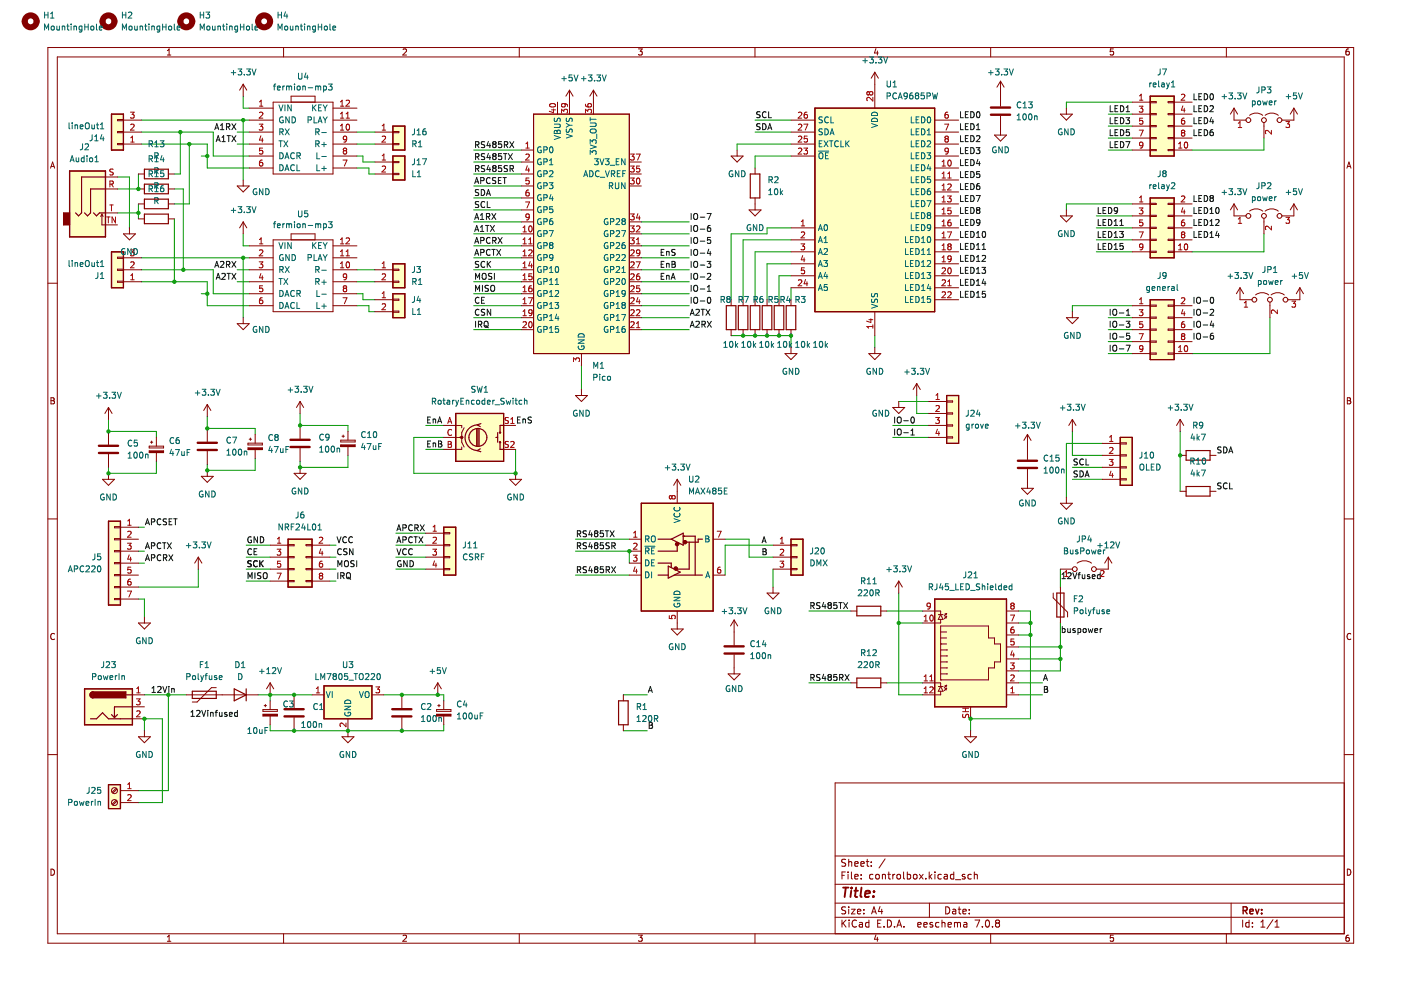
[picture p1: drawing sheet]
<svg xmlns="http://www.w3.org/2000/svg" width="297mm" height="210mm" viewBox="0 0 297 210" stroke-linecap="round" stroke-linejoin="round" font-family="sans-serif">
<g fill="none" stroke="#840000" stroke-width=".21">
<path d="M10.1 10.1h276.9v189.9h-276.9zM12.1 12.1h272.9v185.9h-272.9zM35.5 11.7h.7M35.5 10.7l.4-.3v1.3M60.1 10.1v2M85.5 10.5l.4-.1 .3 .3-.8 1h.8M110.1 10.1v2M135.4 10.4h.8l-.5 .5 .4 .1v.5l-.2 .2-.5-.2M160.1 10.1v2M185.7 10.3l-.3 .9h.8M186 10.8v.9M210 10.1v2"/>
<path d="M236.1 10.4h-.7v.6l.6-.1 .1 .6-.2 .2-.5-.2M260 10.1v2M286 10.4h-.4l-.2 .3-.1 .7 .3 .3 .4-.2v-.6h-.4l-.3 .2M10.7 35.7l.4-1.3 .5 1.3M10.8 35.3h.7M285.6 35.7l.4-1.3 .4 1.3M285.7 35.3h.6M10.1 60h2M285 60h2M10.8 84.3h.4l.3 .3-.3 .3 .3 .2 .1 .3-.3 .2h-.5zM10.8 84.9h.4M285.7 84.3h.4l.2 .3-.2 .3 .2 .2 .1 .3-.2 .2h-.5z"/>
<path d="M285.7 84.9h.4M10.1 110h2M285 110h2M11.6 134.4a.58 .58 0 0 0-.9 .6 .58 .58 0 0 0 .9 .5M286.4 134.4a.58 .58 0 0 0-.8 .6 .58 .58 0 0 0 .8 .5M10.1 160h2M285 160h2M285 166h-107.9v32M10.8 184.3a.66 .66 0 0 1 .8 .6 .66 .66 0 0 1-.8 .7zM35.5 198.6l.4-.3v1.3M35.5 199.6h.7M60.1 198v2"/>
<path d="M85.5 198.4l.4-.1 .3 .3-.8 1h.8M110.1 198v2M135.4 198.3h.8l-.5 .5 .4 .1v.6l-.2 .1-.5-.1M160.1 198v2M177.1 194.5h107.9M177.1 191.5h107.9M177.1 187.5h107.9M177.1 181.5h107.9M178.5 185.6h.5M178.5 195.1v1.5M178.7 195.7l.7 .9M179.2 184.9h-.7v1.5"/>
<path d="M179.3 192.3h-.6l-.2 .1v.4l.7 .3 .1 .4-.3 .3-.6-.1M179.3 182.2h-.6l-.2 .1v.4l.7 .3 .1 .4-.3 .3-.6-.1M179.4 195.1l-.9 .8M179.8 184.9v.1M179.8 185.4v1M179.9 182.2v1.5M179.9 192.3v.1M179.9 192.8v1M179.9 182.8l.3-.1h.3l.1 1M180 195.1v.1M180 195.6v1M180.5 192.8h.8l-.8 1h.8"/>
<path d="M180.5 184.9v1.3l.2 .2M181.2 185.9l.7-.2v-.3h-.5l-.2 .2 .1 .7h.6M181.2 183.2l.7-.2v-.3h-.5l-.2 .2 .1 .7h.6M181.6 195.2a.71 .71 0 0 0-1 .5 .71 .71 0 0 0 .7 .9l.3-.2M181.8 193.3l.7-.2-.1-.3h-.4l-.2 .2 .1 .7h.5M182.2 195.6h.6l.1 1M182.5 183.2l.7-.2v-.3h-.5l-.2 .2 .1 .7h.6M182.6 186.2v.2M182.6 185.4v.2M182.9 195.9l-.5 .1-.2 .2 .2 .4 .5-.1M183.2 193.6v.2M183.2 192.8v.2"/>
<path d="M183.7 182.7h.5M183.9 182.2v1.3l.3 .2M184.2 195.6h-.4l-.3 .3 .2 .6h.5M184.2 195.1v1.5M184.7 183.5v.2M184.7 182.7v.2M184.8 193.8l.5-1.5 .5 1.5M184.9 193.3h.8M185.1 185.4h-.4l-.3 .3 .1 .6h.6M185.7 198.2l-.3 .9h.8M185.7 185.5l.2-.1 .5 .1v.6l-.1 .2-.4 .1-.2-.2zM186 198.7v.9"/>
<path d="M186.1 195.8h.5M186.6 192.2l-.4 1.1h1M186.8 195.1h-.7v1.5h.7M186.9 192.8v1M187.1 185.5l.2-.1h.4v1M187.1 185.4v1M187.4 196.4v.2M187.7 182.1l-1.3 1.9M188.2 195.1a.76 .76 0 0 1 .8 .7 .76 .76 0 0 1-.8 .8zM188.2 185.4h.6M188.4 184.9v1.3l.4 .2M189.3 185.4v1"/>
<path d="M189.7 196.4v.2M189.7 185.4l-.4 .3M190.2 196.6l.5-1.5 .5 1.5M190.2 185.5l.2-.1 .5 .1v.6l-.1 .2-.4 .1-.2-.2zM190.3 196.1h.7M191.6 184.9v1.3l.2 .2M191.7 196.4v.2M192.4 185.4h.4l.3 .3-.2 .6h-.5M192.4 184.9v1.5M193.8 185.4h.4l.2 .3v.4l-.2 .3-.4-.1-.1-.2zM194.6 196.1l.7-.2-.1-.3h-.4l-.2 .2 .1 .7h.5M194.9 185.4l.8 1"/>
<path d="M195.7 185.4l-.8 1M195.9 196.1l.7-.2-.1-.3h-.4l-.2 .2v.7h.6M196.3 186.2v.2M197 184.9v1.5M197.1 191.5v3M197.1 185.8l.5 .6M197.6 185.4l-.6 .5M197.7 195.6h-.3l-.3 .2 .1 .2 .5 .1v.4h-.6M198.2 184.9v.1M198.2 185.4v1M199.1 195.6h-.5l-.2 .3 .1 .6h.6M199.6 185.4h-.5l-.2 .3 .1 .6h.6"/>
<path d="M199.7 195.7l.2-.1h.4l.1 1M199.7 195.1v1.5M200.2 185.4h.6l.1 1M200.5 192.3a.76 .76 0 0 1 .9 .7 .76 .76 0 0 1-.9 .8zM200.9 185.7l-.5 .1-.3 .2 .3 .4 .5-.1M201 196.1l.7-.2-.1-.3h-.4l-.2 .2 .1 .7h.5M202 192.8h.6v1M202.2 185.4h-.4l-.3 .3 .1 .6h.6M202.2 184.9v1.5M202.4 195.7l.4-.1 .2 .2M202.4 195.6v1M202.6 186.5h1.1"/>
<path d="M202.6 193.1l-.5 .1-.2 .2 .2 .4 .5-.1M203 195.8l.2-.2h.4v1M203 195.8v.8M203.1 192.8h.6M203.4 192.3v1.3l.3 .2M204.1 193.3l.8-.2-.1-.3h-.4l-.3 .2 .1 .7h.6M204.4 195.6h.5l.1 1M204.6 185.4h-.4l-.2 .2 .1 .2 .5 .1v.4h-.6M205 195.9l-.5 .1-.2 .2 .2 .4 .5-.1M205.5 193.6v.2M205.5 192.8v.2M205.9 185.4h-.4l-.3 .3 .2 .6h.5"/>
<path d="M206.6 185.5l.2-.1h.3l.1 1M206.6 184.9v1.5M206.7 195.1h1l-.6 1.5M208.3 196.4v.2M209.1 195.2l.2-.1a.8 .8 0 0 1 .5 .7 .8 .8 0 0 1-.5 .8l-.4-.6zM210 198v2M210.4 196.4v.2M211.4 195.7l-.3 .3v.3l.3 .3 .4-.1 .1-.2v-.4l-.3-.2M211.4 195.7l-.3-.3 .3-.3h.4l.1 .3-.3 .3M211.4 195.7h.2M236.1 198.3h-.7v.6l.6-.1 .1 .7-.2 .1-.5-.1M260 198v2"/>
<path d="M261 191.5v6.5M263.5 195.1v1.5M264.8 195.6h-.4l-.3 .3 .2 .6h.5M264.8 195.1v1.5M265.5 196.4v.2M265.5 195.6v.2M267.3 196.6h.9M267.3 195.5l.5-.4v1.5M269.9 195l-1.3 1.9M270.3 196.6h.9M270.3 195.5l.5-.4v1.5M285.7 184.3a.66 .66 0 0 1 .7 .6 .66 .66 0 0 1-.7 .7z"/>
<path d="M286 198.3h-.4l-.2 .3-.1 .7 .3 .3 .4-.1v-.7h-.4l-.3 .2"/>
</g>
<path d="M263.6 193h.7l.1-.2v-.4l-.8-.1v1.5M263.9 193l.5 .8M265 193.3l.7-.2-.1-.3h-.4l-.2 .2 .1 .7h.5M266.2 192.8l.4 1 .3-1M267.5 193.6v.2M267.5 192.8v.2" fill="none" stroke="#840000" stroke-width=".3"/>
<path d="M178.8 188.2h1.1M179.3 188.2l-.2 2M180.5 188.9l-.2 1.3M180.6 188.2l-.1 .2M181.1 188.9h.8M181.5 188.2l-.2 1.7 .1 .2 .3 .1M182.7 188.2l-.3 1.7 .3 .3M183.4 189.5l1-.2v-.3h-.8l-.2 .9 .2 .3 .6-.1M185.2 190v.2M185.3 189v.1" fill="none" stroke="#840000" stroke-width=".4"/>
<path d="M23 166.4h2.5v5h-2.5z" fill-rule="evenodd" fill="#ffffc2"/>
<path d="M23 166.4h2.5v5h-2.5z" fill="none" stroke="#840000" stroke-width=".25"/>
<path d="M23 110.5h2.5v17.8h-2.5z" fill-rule="evenodd" fill="#ffffc2"/>
<path d="M23 110.5h2.5v17.8h-2.5z" fill="none" stroke="#840000" stroke-width=".25"/>
<path d="M17.9 146.1h10.2v7.6h-10.2z" fill-rule="evenodd" fill="#ffffc2"/>
<path d="M17.9 146.1h10.2v7.6h-10.2z" fill="none" stroke="#840000" stroke-width=".25"/>
<path d="M68.7 145.4h10.2v7h-10.2z" fill-rule="evenodd" fill="#ffffc2"/>
<path d="M68.7 145.4h10.2v7h-10.2z" fill="none" stroke="#840000" stroke-width=".25"/>
<path d="M23.6 53.4h2.6v7.6h-2.6z" fill-rule="evenodd" fill="#ffffc2"/>
<path d="M23.6 53.4h2.6v7.6h-2.6z" fill="none" stroke="#840000" stroke-width=".25"/>
<path d="M14.8 36.3h7.6v13.9h-7.6z" fill-rule="evenodd" fill="#ffffc2"/>
<path d="M14.8 36.3h7.6v13.9h-7.6z" fill="none" stroke="#840000" stroke-width=".25"/>
<path d="M23.6 24.2h2.6v7.6h-2.6z" fill-rule="evenodd" fill="#ffffc2"/>
<path d="M23.6 24.2h2.6v7.6h-2.6z" fill="none" stroke="#840000" stroke-width=".25"/>
<path d="M83.3 33.1h2.5v5.1h-2.5z" fill-rule="evenodd" fill="#ffffc2"/>
<path d="M83.3 33.1h2.5v5.1h-2.5z" fill="none" stroke="#840000" stroke-width=".25"/>
<path d="M83.3 26.7h2.5v5.1h-2.5z" fill-rule="evenodd" fill="#ffffc2"/>
<path d="M83.3 26.7h2.5v5.1h-2.5z" fill="none" stroke="#840000" stroke-width=".25"/>
<path d="M83.3 62.3h2.5v5.1h-2.5z" fill-rule="evenodd" fill="#ffffc2"/>
<path d="M83.3 62.3h2.5v5.1h-2.5z" fill="none" stroke="#840000" stroke-width=".25"/>
<path d="M83.3 55.9h2.5v5.1h-2.5z" fill-rule="evenodd" fill="#ffffc2"/>
<path d="M83.3 55.9h2.5v5.1h-2.5z" fill="none" stroke="#840000" stroke-width=".25"/>
<path d="M94.1 111.8h2.5v10.1h-2.5z" fill-rule="evenodd" fill="#ffffc2"/>
<path d="M94.1 111.8h2.5v10.1h-2.5z" fill="none" stroke="#840000" stroke-width=".25"/>
<path d="M96.6 87.7h10.2v10.1h-10.2z" fill-rule="evenodd" fill="#ffffc2"/>
<path d="M96.6 87.7h10.2v10.1h-10.2z" fill="none" stroke="#840000" stroke-width=".25"/>
<path d="M61.1 114.3h5.1v10.2h-5.1z" fill-rule="evenodd" fill="#ffffc2"/>
<path d="M61.1 114.3h5.1v10.2h-5.1z" fill="none" stroke="#840000" stroke-width=".25"/>
<path d="M198.2 127h15.2v22.9h-15.2z" fill-rule="evenodd" fill="#ffffc2"/>
<path d="M198.2 127h15.2v22.9h-15.2z" fill="none" stroke="#840000" stroke-width=".25"/>
<path d="M136 106.7h15.2v22.9h-15.2z" fill-rule="evenodd" fill="#ffffc2"/>
<path d="M136 106.7h15.2v22.9h-15.2z" fill="none" stroke="#840000" stroke-width=".25"/>
<path d="M113.1 24.2h20.3v50.8h-20.3z" fill-rule="evenodd" fill="#ffffc2"/>
<path d="M113.1 24.2h20.3v50.8h-20.3z" fill="none" stroke="#840000" stroke-width=".21"/>
<path d="M237.5 92.7h2.6v10.2h-2.6z" fill-rule="evenodd" fill="#ffffc2"/>
<path d="M237.5 92.7h2.6v10.2h-2.6z" fill="none" stroke="#840000" stroke-width=".25"/>
<path d="M243.9 63.5h5v12.7h-5z" fill-rule="evenodd" fill="#ffffc2"/>
<path d="M243.9 63.5h5v12.7h-5z" fill="none" stroke="#840000" stroke-width=".25"/>
<path d="M172.8 22.9h25.4v43.2h-25.4z" fill-rule="evenodd" fill="#ffffc2"/>
<path d="M172.8 22.9h25.4v43.2h-25.4z" fill="none" stroke="#840000" stroke-width=".25"/>
<path d="M243.9 42h5v12.7h-5z" fill-rule="evenodd" fill="#ffffc2"/>
<path d="M243.9 42h5v12.7h-5z" fill="none" stroke="#840000" stroke-width=".25"/>
<path d="M243.9 20.4h5v12.7h-5z" fill-rule="evenodd" fill="#ffffc2"/>
<path d="M243.9 20.4h5v12.7h-5z" fill="none" stroke="#840000" stroke-width=".25"/>
<path d="M167.7 114.3h2.5v7.6h-2.5z" fill-rule="evenodd" fill="#ffffc2"/>
<path d="M167.7 114.3h2.5v7.6h-2.5z" fill="none" stroke="#840000" stroke-width=".25"/>
<path d="M200.7 83.9h2.5v10.1h-2.5z" fill-rule="evenodd" fill="#ffffc2"/>
<path d="M200.7 83.9h2.5v10.1h-2.5zM23 110.5h2.5v17.8h-2.5zM17.9 146.1h10.2v7.6h-10.2zM19.7 146.7a.63 .63 0 0 0-.6 .6 .63 .63 0 0 0 .6 .7M40.8 146.6h5.1v1.5h-5.1zM49.7 146.1l2.5 1.2-2.5 1.3zM52.2 146.1v2.5M23 166.4h2.5v5h-2.5z" fill="none" stroke="#840000" stroke-width=".25"/>
<g fill="none" stroke="#009600" stroke-width=".21">
<path d="M24.9 37.5h2.5v10.8M29.3 36.9v3.2h-4.4M30 30.5h13.9v5.1h8.9M30 28h15.2v5.1h7.6M30 25.5h22.8M38.2 28v8.9h-1.2M40.1 30.5v12.7h-3.1M42.7 33.1h1.2M50.3 30.5h2.5M50.3 28h2.5M51.6 20.4v2.5h1.2M51.6 25.5v12.7"/>
<path d="M75.7 33.1h1.2v1.3h2.6M75.7 35.6h2.5v1.3h1.3M75.7 30.5h3.8M75.7 28h3.8M100.4 36.9h10.2M100.4 34.4h10.2M100.4 39.4h10.2M100.4 31.8h10.2M160.1 28h7.6M160.1 25.5h7.6M167.7 33.1h-7.6v2.5M167.7 30.5h-11.4v1.3"/>
<path d="M235 31.8h5.1M235 26.7h5.1M235 24.2h5.1M235 29.3h5.1M240.1 21.7h-14v1.2M268 29.3v2.5h-15.3M24.9 45.1h4.4M29.3 43.2v3.2M30 59.7h13.9v5.1h8.9M30 57.2h15.2v5.1h7.6M30 54.7h22.8M37 46.4v13.3"/>
<path d="M37 40.1h1.9v17.1M50.3 57.2h2.5M50.3 59.7h2.5M51.6 49.6v2.5h1.2M51.6 54.7v12.7M75.7 57.2h3.8M75.7 59.7h3.8M100.4 57.2h10.2M100.4 59.7h10.2M100.4 52.1h10.2M100.4 54.7h10.2M100.4 49.6h10.2"/>
<path d="M100.4 42h10.2M100.4 47h10.2M100.4 44.5h10.2M136 57.2h10.1M136 59.7h10.1M136 52.1h10.1M136 54.7h10.1M136 49.6h10.1M136 47h10.1M167.7 48.3h-5.1v1.3h-7.6v13.9M167.7 58.5h-2.5v5M167.7 55.9h-5.1v7.6"/>
<path d="M167.7 53.4h-7.6v10.1M167.7 50.9h-10.2v12.6M232.4 48.3h7.7M232.4 53.4h7.7M232.4 50.9h7.7M232.4 45.8h7.7M240.1 43.2h-14v1.3M268 49.6v3.8h-15.3M42.7 62.3h1.2M75.7 62.3h1.2v1.2h2.6M75.7 64.8h2.5v1.3h1.3M100.4 62.3h10.2"/>
<path d="M100.4 64.8h10.2M100.4 67.4h10.2M100.4 69.9h10.2M123.3 77.5v5.1M136 62.3h10.1M136 64.8h10.1M136 67.4h10.1M136 69.9h10.1M155 71.2h12.7v2.5M167.7 61v2.5M185.5 71.2v2.5M235 67.4h5.1"/>
<path d="M235 69.9h5.1M235 72.4h5.1M235 75h5.1M240.1 64.8h-12.7v1.3M269.2 67.4v7.6h-16.5M23 88.9v2.6h10.2v1.2M33.2 97.8v2.6h-10.2v-1.3M43.9 88.3v2.5h10.2v1.3M54.1 97.2v2.5h-10.2v-1.2M63.6 87.7v2.5h10.2v1.3M73.8 96.6v2.5h-10.2v-1.3M90.3 90.2h3.8"/>
<path d="M90.3 95.3h3.8M94.1 92.7h-6.4v7.7h21.6v-5.1M189.3 90.2h7.6M189.3 92.7h7.6M190.6 85.1h6.3M194.4 83.9v3.8h2.5M227.4 99.1h6.3M227.4 91.5v5.1h6.3M233.7 94h-7.6v11.4M250.2 91.5v12.7M29.3 119.4h1.3M29.3 111.8h1.3"/>
<path d="M29.3 116.9h1.3M52.2 118.1h5.1M52.2 115.6h5.1M70 118.1h1.2M70 115.6h1.2M83.9 118.1h6.4M83.9 115.6h6.4M83.9 113.1h6.4M122 116.9h11.4v2.5M122 114.3h11.4M153.7 114.3h5.1v3.8h5.1M163.9 115.6h-10.2v6.3"/>
<path d="M227.4 101.6h6.3M29.3 127h1.3v3.8M42 120.7v3.8h-12.7M52.2 120.7h5.1M52.2 123.2h5.1M70 120.7h1.2M70 123.2h1.2M83.9 120.7h6.4M122 121.9h11.4M163.9 120.7v3.8M171.5 129.6h8.9M188 129.6h7.6"/>
<path d="M190.6 125.7v21.6h5M190.6 132.1h5M215.9 129.6h2.6v22.8h-12.7v2.5M215.9 139.7h8.9M215.9 132.1h2.6M215.9 137.2h8.9M215.9 134.6h2.6M224.8 120.7v3.8M224.8 132.1v10.1h-8.9M30.6 154.9v-2.5h3.8v17.8h-5.1M30.6 147.3h8.9M35.7 147.3v20.3h-6.4"/>
<path d="M54.7 147.3h11.5M57.3 147.3v1.3M57.3 153.7v1.2h36.8v-1.2M81.4 147.3h12.7v1.3M132.2 147.3h5M132.2 154.9h5M171.5 144.8h8.9M188 144.8h7.6M215.9 147.3h5.1M215.9 144.8h5.1"/>
</g>
<g fill="none" stroke="#0f0f0f" stroke-width=".21">
<path d="M253.2 19.9v1.2h.6M254.8 19.9h-.6v1.2h.6M255.3 19.9a.64 .64 0 0 1 .8 .6 .64 .64 0 0 1-.8 .6zM256.7 19.9h.1a.68 .68 0 0 1 .5 .6 .68 .68 0 0 1-.5 .6 .84 .84 0 0 1-.1-1.2zM45.5 27.5l.5-1.3 .4 1.3M45.7 27.1h.6M45.8 30l.5-1.2 .4 1.2M46 29.7h.6M46.7 27.5h.8M46.7 26.6l.4-.4v1.3M47 30h.8M47 29.1l.4-.3v1.2"/>
<path d="M48 26.9l.6-.1 .1-.5-.7-.1v1.3M48.1 28.8h.8M48.3 26.9l.4 .6M48.5 28.8v1.2M49.2 28.8l.8 1.2M49.2 26.2l.8 1.3M50 28.8l-.8 1.2M50 26.2l-.8 1.3M100.7 38.9l.4-1.3 .4 1.3M100.8 38.6h.6M100.8 30.7l.6-.1 .1-.4-.7-.2v1.3M100.8 33.2h.6l.1-.5-.7-.1v1.2"/>
<path d="M100.8 35.8l.6-.1 .1-.5-.7-.1v1.3M101.1 35.8l.5 .6M101.1 30.7l.5 .6M101.1 33.2l.5 .6M101.9 38.3h.6l.1-.5-.7-.2v1.3M102.8 30.1l-.7 .1v.3l.5 .3 .2 .3-.3 .2-.5-.1M102.8 32.6l-.7 .1v.4l.5 .2 .2 .3-.3 .2h-.5M102.8 35.2h-.7v.4l.5 .2 .2 .3-.3 .3-.5-.1M103.6 35l-.3 1h.7M103.6 30l-.3 .9h.7M103.6 32.5l-.3 .9h.7M103.9 30.5v.8"/>
<path d="M103.9 33v.8M103.9 35.5v.9M103.9 37.8a.56 .56 0 0 0-.8 .5 .56 .56 0 0 0 .8 .5M104.7 30.6l-.2-.3 .2-.3h.2l.3 .3-.3 .3M104.7 30.6l-.2 .2v.4l.2 .1 .4-.1 .1-.1v-.3l-.3-.2M104.7 33.1l-.2-.2 .2-.3h.2l.3 .2-.3 .3M104.7 33.1l-.2 .3v.3l.2 .1h.4l.1-.2v-.2l-.3-.3M104.7 35.7l-.2-.3 .2-.3h.2l.3 .3-.3 .3M104.7 35.7l-.2 .2v.4l.2 .1 .4-.1 .1-.2v-.2l-.3-.2M104.7 35.7h.2M104.7 30.6h.2M104.7 33.1h.2"/>
<path d="M105.1 37.7l-.6 .1v.3l.5 .3 .1 .3-.2 .2h-.5M105.7 38.3h.4M106.3 37.6h-.6v1.3h.6M106.3 30h-.6v.6h.6v.6l-.1 .1-.5-.1M106.3 35.1h-.6v.6h.6v.6l-.1 .1-.5-.1M106.3 32.6h-.6v.6l.6-.1v.6l-.1 .1-.5-.1M106.6 37.6h.8M106.8 32.6h.7M106.9 30.7l.6-.1 .1-.4-.7-.2v1.3M107 37.6v1.3M107.1 32.6v1.2M107.2 30.7l.5 .6"/>
<path d="M107.6 35.2h-.7v.4l.6 .2 .1 .3-.2 .3-.5-.1M107.8 32.6l.8 1.2M108.1 30l.8 1.3M108.1 35.8l.7-.1v-.5l-.7-.1v1.3M108.4 35.8l.5 .6M108.6 32.6l-.8 1.2M108.9 30l-.8 1.3M161.2 26.3h-.7v.4l.5 .3 .2 .3-.3 .2-.5-.1M161.2 23.7l-.7 .1v.4l.5 .2 .2 .3-.3 .3-.5-.1M161.7 26.2a.64 .64 0 0 1 .7 .7 .64 .64 0 0 1-.7 .6zM162.4 23.8a.56 .56 0 0 0-.8 .5 .56 .56 0 0 0 .8 .5M162.8 27.5l.4-1.3 .4 1.3"/>
<path d="M162.9 27.1h.6M163 23.7v1.3h.6M203.6 28.8v1.2h.7M203.6 26.2v1.3h.7M203.6 38.9v1.3h.7M203.6 36.4v1.2h.7M203.6 33.8v1.3h.7M203.6 31.3v1.3h.7M203.6 23.7v1.3h.7M204.7 26.8h.4M204.7 24.3h.4M204.7 31.9h.4"/>
<path d="M204.7 37h.4M204.7 39.5h.4M204.7 34.4h.4M204.7 29.4h.4M205.3 28.8h-.6v1.2h.6M205.3 26.2h-.6v1.3h.6M205.3 38.9h-.6v1.3h.6M205.3 36.4h-.6v1.2h.6M205.3 33.8h-.6v1.3h.6M205.3 31.3h-.6v1.3h.6M205.3 23.7h-.6v1.3h.6M205.8 28.8a.64 .64 0 0 1 .8 .6 .64 .64 0 0 1-.8 .6z"/>
<path d="M205.8 26.2a.64 .64 0 0 1 .8 .7 .64 .64 0 0 1-.8 .6zM205.8 38.9a.64 .64 0 0 1 .8 .7 .64 .64 0 0 1-.8 .6zM205.8 36.4a.64 .64 0 0 1 .8 .6 .64 .64 0 0 1-.8 .6zM205.8 33.8a.64 .64 0 0 1 .8 .7 .64 .64 0 0 1-.8 .6zM205.8 31.3a.64 .64 0 0 1 .8 .6 .64 .64 0 0 1-.8 .7zM205.8 23.7a.64 .64 0 0 1 .8 .6 .64 .64 0 0 1-.8 .7zM207 31.3h.8l-.5 .5 .4 .1v.6l-.2 .1-.5-.1M207 28.9l.5-.1 .3 .3-.8 .9h.8M207 27.5h.8M207 26.6l.4-.4v1.3M207.2 23.8l.1-.1a.68 .68 0 0 1 .5 .6 .68 .68 0 0 1-.5 .7l-.3-.5zM207.3 33.8l-.3 .9h.8"/>
<path d="M207.6 38.9l-.3 .1-.2 .2-.1 .7 .3 .3 .4-.1-.1-.6-.3-.1-.3 .2M207.6 34.3v.8M207.7 36.4h-.6l-.1 .6 .6-.1 .1 .6-.2 .1-.5-.1M235.4 27.5v1.3h.6M235.4 25v1.2h.6M235.4 30v1.3h.6M235.4 22.4v1.3h.6M236.4 23h.4M236.4 25.6h.4M236.4 30.6h.4M236.4 28.1h.4M237 30h-.6v1.3h.6"/>
<path d="M237 27.5h-.6v1.3h.6M237 25h-.6v1.2h.6M237 22.4h-.6v1.3h.6M237.6 30a.64 .64 0 0 1 .7 .7 .64 .64 0 0 1-.7 .6zM237.6 27.5a.64 .64 0 0 1 .7 .6 .64 .64 0 0 1-.7 .7zM237.6 25a.64 .64 0 0 1 .7 .6 .64 .64 0 0 1-.7 .6zM237.6 22.4a.64 .64 0 0 1 .7 .7 .64 .64 0 0 1-.7 .6zM238.7 30h.9l-.6 1.3M238.7 25h.8l-.4 .4 .3 .2v.5l-.2 .1-.5-.1M238.8 23.7h.7M238.8 22.8l.3-.4v1.3M239.4 27.5h-.6v.6l.6-.1v.6l-.2 .2-.4-.2"/>
<path d="M253.2 27.5v1.3h.6M253.2 25v1.2h.6M253.2 22.4v1.3h.6M254.2 23h.4M254.2 25.6h.4M254.2 28.1h.4M254.2 20.5h.4M254.8 27.5h-.6v1.3h.6M254.8 25h-.6v1.2h.6M254.8 22.4h-.6v1.3h.6M255.3 27.5a.64 .64 0 0 1 .8 .6 .64 .64 0 0 1-.8 .7zM255.3 25a.64 .64 0 0 1 .8 .6 .64 .64 0 0 1-.8 .6z"/>
<path d="M255.3 22.4a.64 .64 0 0 1 .8 .7 .64 .64 0 0 1-.8 .6zM256.5 22.5l.5-.1 .3 .4-.8 .9h.8M256.8 24.9l-.3 .9h.8M257.1 27.5l-.3 .1-.2 .2-.1 .7 .3 .3 .4-.2-.1-.6h-.3l-.3 .2M257.1 25.4v.8M45.5 56.7l.5-1.3 .4 1.3M45.7 56.3h.6M45.8 59.2l.5-1.2 .4 1.2M46 58.9h.6M46.7 55.5l.5-.1 .3 .4-.8 .9h.8M47 58.1l.5-.1 .3 .3-.8 .9h.8M48 56.1l.6-.1 .1-.5-.7-.1v1.3"/>
<path d="M48.1 58h.8M48.3 56.1l.4 .6M48.5 58v1.2M49.2 55.4l.8 1.3M49.2 58l.8 1.2M50 55.4l-.8 1.3M50 58l-.8 1.2M100.7 49.1l.4-1.3 .4 1.3M100.7 54.2l.4-1.3 .4 1.3M100.7 51.6l.4-1.3 .4 1.3M100.7 46.5l.4-1.2 .4 1.2M100.8 48.7h.6"/>
<path d="M100.8 53.8h.6M100.8 51.2h.6M100.8 46.2h.6M100.8 59.2v-1.2l.5 .9 .4-.9v1.2M101.5 55.5h-.7v.4l.6 .2 .1 .3-.2 .3-.5-.1M101.5 40.2l-.7 .1v.4l.6 .2 .1 .3-.2 .3-.5-.1M101.5 42.8h-.7v.4l.6 .3 .1 .3-.2 .2-.5-.1M101.9 49.1h.7M101.9 45.6l.3-.3v1.2M101.9 48.2l.3-.4v1.3M101.9 46.5h.7M101.9 51l.6-.1 .1-.4-.7-.2v1.3"/>
<path d="M101.9 53.5h.6l.1-.5-.7-.1v1.3M102 40.2a.64 .64 0 0 1 .8 .6 .64 .64 0 0 1-.8 .7zM102.3 58.1l.2-.1a.43 .43 0 0 1 .6 .4v.4a.42 .42 0 0 1-.5 .4 .42 .42 0 0 1-.4-.4zM102.8 55.5a.56 .56 0 0 0-.8 .6 .56 .56 0 0 0 .8 .5M102.8 42.8a.56 .56 0 0 0-.8 .6 .56 .56 0 0 0 .8 .5M102.9 47.8h.8M103.1 45.9h.6l.1-.5-.7-.1v1.2M103.1 41.5l.5-1.3 .4 1.3M103.3 41.1h.6M103.3 42.7v1.3h.6M103.3 55.4v1.3M103.3 47.8v1.3"/>
<path d="M103.4 45.9l.5 .6M103.5 56l.5 .7M103.9 53a.56 .56 0 0 0-.8 .5 .56 .56 0 0 0 .8 .5M103.9 50.5a.56 .56 0 0 0-.8 .5 .56 .56 0 0 0 .8 .5M104 47.8l.8 1.3M104 55.4l-.7 .7M104.3 58l-.7 .1v.3l.6 .3 .1 .3-.3 .2h-.4M104.3 52.9h.7M104.3 45.3l.8 1.2M104.5 51l.6-.1v-.4l-.6-.2v1.3M104.6 52.9v1.3M104.8 51l.4 .6"/>
<path d="M104.8 47.8l-.8 1.3M104.8 58v1.2M105.1 45.3l-.8 1.2M105.3 52.9l.9 1.3M105.6 50.3l.9 1.3M106.2 52.9l-.9 1.3M106.5 50.3l-.9 1.3M140.2 58.6h.4M140.2 53.5h.4M140.2 56h.4M140.8 55.4h-.6v1.3h.6M140.8 58h-.6v1.2h.6"/>
<path d="M140.8 52.9h-.6v1.3h.6M141.3 53.4h.5l.1 .8M141.3 58.5l.5-.1 .1 .8M141.3 53.3v.9M141.3 55.8v.9M141.3 58.4v.8M141.3 56l.5-.1 .1 .8M142.3 59.2l.4-1.2 .4 1.2M142.4 58.9h.6M142.5 55.4h.4l.2 .3-.2 .3 .2 .1 .1 .3-.2 .3h-.5zM142.5 56h.4M143.1 52.9l-.6 .1v.4l.5 .2 .1 .3-.2 .3-.5-.1"/>
<path d="M146.5 45.3v1.2M146.5 47.8v1.3M146.5 50.3v1.3M146.5 52.9v1.3M146.5 55.4v1.3M146.5 58v1.2M147.1 48l.3-.2a.43 .43 0 0 1 .5 .4v.4a.42 .42 0 0 1-.4 .5 .42 .42 0 0 1-.4-.5zM147.1 55.6l.3-.2a.43 .43 0 0 1 .5 .4v.5a.42 .42 0 0 1-.4 .4 .42 .42 0 0 1-.4-.4zM147.1 58.1l.3-.1a.43 .43 0 0 1 .5 .4v.4a.42 .42 0 0 1-.4 .4 .42 .42 0 0 1-.4-.4zM147.1 53.1l.3-.2a.43 .43 0 0 1 .5 .4v.4a.42 .42 0 0 1-.4 .5 .42 .42 0 0 1-.4-.5zM147.1 50.5l.3-.2a.43 .43 0 0 1 .5 .5v.4a.42 .42 0 0 1-.4 .4 .42 .42 0 0 1-.4-.4zM147.1 45.4l.3-.1a.43 .43 0 0 1 .5 .4v.4a.42 .42 0 0 1-.4 .5 .42 .42 0 0 1-.4-.5z"/>
<path d="M148.5 56.2h.9M148.5 58.7h.9M148.5 46.1h.9M148.5 53.7h.9M148.5 51.1h.9M148.5 48.6h.9M149.9 55.4h.8l-.4 .5 .3 .1v.6l-.1 .1-.6-.1M149.9 45.3h.9l-.6 1.2M150 58.1l.5-.1 .2 .3-.8 .9h.8M150.3 52.8l-.3 .9h.8M150.6 47.8l-.4 .1-.2 .2v.7l.2 .3 .4-.1v-.7h-.4l-.2 .2M150.6 53.3v.9"/>
<path d="M150.6 50.3h-.6v.6h.6v.6l-.1 .1-.5-.1M203.6 54.2v1.2h.7M203.6 56.7v1.3h.7M203.6 46.5v1.3h.7M203.6 51.6v1.3h.7M203.6 49.1v1.2h.7M203.6 41.5v1.2h.7M203.6 44v1.3h.7M203.6 59.2v1.3h.7M204.7 59.8h.4M204.7 57.3h.4M204.7 54.8h.4"/>
<path d="M204.7 52.2h.4M204.7 49.7h.4M204.7 47.1h.4M204.7 42.1h.4M204.7 44.6h.4M205.3 54.2h-.6v1.2h.6M205.3 56.7h-.6v1.3h.6M205.3 59.2h-.6v1.3h.6M205.3 49.1h-.6v1.2h.6M205.3 46.5h-.6v1.3h.6M205.3 51.6h-.6v1.3h.6M205.3 44h-.6v1.3h.6"/>
<path d="M205.3 41.5h-.6v1.2h.6M205.8 54.2a.64 .64 0 0 1 .8 .6 .64 .64 0 0 1-.8 .6zM205.8 56.7a.64 .64 0 0 1 .8 .6 .64 .64 0 0 1-.8 .7zM205.8 59.2a.64 .64 0 0 1 .8 .7 .64 .64 0 0 1-.8 .6zM205.8 49.1a.64 .64 0 0 1 .8 .6 .64 .64 0 0 1-.8 .6zM205.8 46.5a.64 .64 0 0 1 .8 .7 .64 .64 0 0 1-.8 .6zM205.8 51.6a.64 .64 0 0 1 .8 .6 .64 .64 0 0 1-.8 .7zM205.8 44a.64 .64 0 0 1 .8 .6 .64 .64 0 0 1-.8 .7zM205.8 41.5a.64 .64 0 0 1 .8 .6 .64 .64 0 0 1-.8 .6zM207 41.5h.8l-.5 1.2M207 55.4h.8M207 58h.8"/>
<path d="M207 52.9h.8M207 50.3h.8M207 54.5l.4-.3v1.2M207 49.4l.4-.3v1.2M207 52l.4-.4v1.3M207 57.1l.4-.4v1.3M207 59.6l.4-.4v1.3M207.3 44.5l-.3-.2 .3-.3h.2l.3 .2-.3 .3M207.3 44.5l-.3 .3 .1 .3 .2 .2 .3-.1 .2-.2v-.2l-.3-.3M207.3 44.5h.2M207.8 47.1l-.3 .2h-.3l-.1-.6 .4-.2 .3 .3-.1 .7-.2 .2-.3 .1M208.2 56.7h.8l-.5 .5 .4 .1v.5l-.2 .2-.5-.2"/>
<path d="M208.2 54.3l.5-.1 .3 .3-.8 .9h.8M208.2 52.9h.8M208.2 52l.4-.4v1.3M208.4 49.2l.1-.1a.68 .68 0 0 1 .5 .6 .68 .68 0 0 1-.5 .6l-.3-.4zM208.5 59.2l-.3 .9h.8M208.8 59.7v.8M232.8 46.5v1.3h.6M232.8 51.6v1.3h.6M232.8 49.1v1.2h.6M232.8 44v1.3h.6M233.9 52.2h.4M233.9 49.7h.4"/>
<path d="M233.9 47.1h.4M233.9 44.6h.4M234.5 49.1h-.6v1.2h.6M234.5 46.5h-.6v1.3h.6M234.5 51.6h-.6v1.3h.6M234.5 44h-.6v1.3h.6M235 49.1a.64 .64 0 0 1 .7 .6 .64 .64 0 0 1-.7 .6zM235 46.5a.64 .64 0 0 1 .7 .7 .64 .64 0 0 1-.7 .6zM235 51.6a.64 .64 0 0 1 .7 .6 .64 .64 0 0 1-.7 .7zM235 44a.64 .64 0 0 1 .7 .6 .64 .64 0 0 1-.7 .7zM236.2 47.8h.8M236.2 52.9h.8"/>
<path d="M236.2 50.3h.8M236.2 46.9l.4-.4v1.3M236.2 49.4l.4-.3v1.2M236.2 52l.4-.4v1.3M237 44.5l-.3 .3-.4-.1v-.6l.4-.1 .3 .2-.1 .8-.2 .2-.4 .1M237.4 49.1h.8l-.5 .5 .4 .1v.5l-.2 .1-.5-.1M237.4 47.8h.8M237.4 46.9l.4-.4v1.3M238.1 51.6h-.6l-.1 .6h.6l.1 .6-.2 .1-.5-.1M253.2 46.5v1.3h.6M253.2 49.1v1.2h.6M253.2 41.5v1.2h.6"/>
<path d="M253.2 44v1.3h.6M254.2 49.7h.4M254.2 47.1h.4M254.2 42.1h.4M254.2 44.6h.4M254.8 49.1h-.6v1.2h.6M254.8 46.5h-.6v1.3h.6M254.8 44h-.6v1.3h.6M254.8 41.5h-.6v1.2h.6M255.3 49.1a.64 .64 0 0 1 .8 .6 .64 .64 0 0 1-.8 .6zM255.3 46.5a.64 .64 0 0 1 .8 .7 .64 .64 0 0 1-.8 .6zM255.3 44a.64 .64 0 0 1 .8 .6 .64 .64 0 0 1-.8 .7z"/>
<path d="M255.3 41.5a.64 .64 0 0 1 .8 .6 .64 .64 0 0 1-.8 .6zM256.5 47.8h.8M256.5 50.3h.8M256.5 45.3h.8M256.5 46.9l.4-.4v1.3M256.5 44.4l.4-.4v1.3M256.5 49.4l.4-.3v1.2M256.8 42l-.3 .2 .1 .4 .2 .1h.3l.2-.2v-.3l-.3-.2M256.8 42l-.3-.2 .3-.3h.2l.3 .2-.3 .3M256.8 42h.2M257.7 46.7l.5-.2 .3 .4-.8 .9h.8M257.9 44.1l.1-.1a.68 .68 0 0 1 .5 .6 .68 .68 0 0 1-.5 .7l-.3-.5z"/>
<path d="M258 49l-.3 .9h.8M258.3 49.5v.8M100.8 61.8v-1.3l.5 .9 .4-.9v1.3M100.8 68.1v1.3M101.4 68.8l.6-.1 .1-.5-.7-.1v1.3M101.6 63.2a.56 .56 0 0 0-.8 .5 .56 .56 0 0 0 .8 .5M101.6 65.7a.56 .56 0 0 0-.8 .5 .56 .56 0 0 0 .8 .5M101.7 68.8l.5 .6M102.1 63.6h.4M102.3 60.5v1.3M102.7 63h-.6v1.3h.6M102.8 65.6l-.7 .1v.4l.5 .2 .2 .3-.3 .2h-.5"/>
<path d="M102.8 68.2l.1-.1a.43 .43 0 0 1 .6 .4v.5a.42 .42 0 0 1-.4 .4 .42 .42 0 0 1-.5-.4zM102.9 69.1l.7 .4M103.6 60.6h-.7v.4l.5 .2 .2 .3-.3 .3-.5-.1M104 65.6v1.2l-.7-1.2v1.2M104.1 60.7l.2-.2a.43 .43 0 0 1 .6 .4v.4a.42 .42 0 0 1-.4 .5 .42 .42 0 0 1-.5-.5zM146.3 69.4l.5-1.3 .4 1.3M146.3 66.8l.5-1.2 .4 1.2M146.5 69h.6M146.5 66.5h.6M146.5 60.5v1.3M146.5 63v1.3M147.1 63.2l.3-.2a.43 .43 0 0 1 .5 .5v.4a.42 .42 0 0 1-.4 .4 .42 .42 0 0 1-.4-.4z"/>
<path d="M147.1 60.7l.3-.2a.43 .43 0 0 1 .5 .4v.4a.42 .42 0 0 1-.4 .5 .42 .42 0 0 1-.4-.5zM147.6 65.7l.4-.1 .3 .3-.8 .9h.8M147.6 68.2l.4-.1 .3 .4-.8 .9h.8M148.5 61.3h.9M148.5 63.8h.9M148.6 65.6h.8M148.8 68.8l.6-.1 .1-.5-.7-.1v1.3M149 65.6v1.2M149.1 68.8l.5 .6M149.7 65.6l.8 1.2M150 68.1l.8 1.3M150 61.8h.7"/>
<path d="M150 60.9l.3-.4v1.3M150.1 63.2l.2-.2a.68 .68 0 0 1 .4 .7 .68 .68 0 0 1-.4 .6l-.3-.5zM150.5 65.6l-.8 1.2M150.8 68.1l-.8 1.3M203.6 61.8v1.2h.7M204.7 62.4h.4M205.3 61.8h-.6v1.2h.6M205.8 61.8a.64 .64 0 0 1 .8 .6 .64 .64 0 0 1-.8 .6zM207 63h.8M207 60.5h.8M207 62.1l.4-.3v1.2M208.9 61.8h-.6l-.1 .6 .6-.1 .1 .6-.2 .1-.5-.1"/>
<path d="M235.4 65.6v1.2M235.4 68.1v1.3M235.4 70.7v1.2M235.4 73.2v1.3M236 65.8l.2-.2a.43 .43 0 0 1 .6 .4v.4a.42 .42 0 0 1-.5 .5 .42 .42 0 0 1-.4-.5zM236 68.3l.2-.2a.43 .43 0 0 1 .6 .4v.5a.42 .42 0 0 1-.5 .4 .42 .42 0 0 1-.4-.4zM236 70.8l.2-.1a.43 .43 0 0 1 .6 .4v.4a.42 .42 0 0 1-.5 .4 .42 .42 0 0 1-.4-.4zM236.1 73.3l.1-.1a.43 .43 0 0 1 .6 .4v.4a.42 .42 0 0 1-.5 .5 .42 .42 0 0 1-.4-.5zM237.3 68.9h1M237.3 66.4h1M237.3 71.4h1M237.3 74h1"/>
<path d="M238.8 68.1h.8l-.5 .5 .4 .1v.6l-.2 .1-.5-.1M238.8 73.2h.8l-.5 1.3M238.8 66.8h.8M238.8 65.9l.4-.3v1.2M239.5 70.7h-.6l-.1 .6 .6-.1 .1 .6-.2 .1-.5-.1M253.2 63v1.3M253.2 65.6v1.2M253.2 68.1v1.3M253.2 70.7v1.2M253.8 65.8l.2-.2a.43 .43 0 0 1 .5 .4v.4a.42 .42 0 0 1-.4 .5 .42 .42 0 0 1-.4-.5zM253.9 68.2l.1-.1a.43 .43 0 0 1 .5 .4v.5a.42 .42 0 0 1-.4 .4 .42 .42 0 0 1-.4-.4zM253.9 63.1l.1-.1a.43 .43 0 0 1 .5 .5v.4a.42 .42 0 0 1-.4 .4 .42 .42 0 0 1-.4-.4z"/>
<path d="M253.9 70.7h.1a.43 .43 0 0 1 .5 .4v.4a.42 .42 0 0 1-.4 .4 .42 .42 0 0 1-.4-.4zM255.1 63.8h1M255.1 68.9h1M255.1 66.4h1M255.1 71.4h1M256.6 65.7l.5-.1 .2 .3-.8 .9h.8M256.7 63.2l.2-.2a.68 .68 0 0 1 .4 .7 .68 .68 0 0 1-.4 .6l-.3-.5zM256.9 68.1l-.3 .9h.8M257.2 70.7h-.4l-.1 .3-.1 .7 .2 .2 .5-.1-.1-.6-.4-.1-.2 .3M257.2 68.5v.9M90.7 89h.4M90.7 94.1h.4"/>
<path d="M91.3 88.4h-.6v1.3h.6M91.3 93.5h-.6v1.3h.6M91.8 88.8v.9M91.8 93.9v.9M91.8 89l.5-.1 .1 .8M91.8 94h.5l.1 .8M92.8 89.7l.4-1.3 .4 1.3M92.9 89.3h.6M93 94.1h.4M93 93.5h.4l.2 .2-.2 .4 .2 .1 .1 .3-.2 .3h-.5zM109.7 89h.4M110.3 88.4h-.6v1.3h.6"/>
<path d="M110.9 89l.5-.1v.8M110.9 88.8v.9M112.7 88.5h-.7v.4l.6 .2 .1 .3-.3 .3-.4-.1M189.7 88.4v1.3M189.7 91v1.2M190.3 88.6l.2-.2a.43 .43 0 0 1 .6 .4v.5a.42 .42 0 0 1-.4 .4 .42 .42 0 0 1-.5-.4zM190.4 91h.1a.43 .43 0 0 1 .6 .4v.4a.42 .42 0 0 1-.4 .4 .42 .42 0 0 1-.5-.4zM191.6 89.2h1M191.6 91.7h1M193.1 91.3l.4-.3v1.2M193.1 92.2h.8M193.3 88.5l.1-.1a.68 .68 0 0 1 .5 .7 .68 .68 0 0 1-.5 .6l-.3-.5z"/>
<path d="M228.4 99.9l-.6 .1v.3l.5 .3 .1 .3-.2 .2h-.5M228.4 97.4h-.6v.4l.5 .2 .1 .3-.2 .3-.5-.1M229 99.8a.64 .64 0 0 1 .7 .7 .64 .64 0 0 1-.7 .6zM229.7 97.4a.56 .56 0 0 0-.8 .5 .56 .56 0 0 0 .8 .6M230.2 97.3v1.3h.6M258.9 94.8l-.7 .1v.4l.6 .2 .1 .3-.2 .2h-.5M259.4 94.8a.64 .64 0 0 1 .8 .6 .64 .64 0 0 1-.8 .6zM260.5 96l.4-1.2 .5 1.2M260.6 95.7h.7M30.8 111.3l.5-1.3 .4 1.3M30.8 118.9l.5-1.3 .4 1.3M30.8 116.3l.5-1.2 .4 1.2"/>
<path d="M31 110.9h.6M31 118.5h.6M31 116h.6M32.1 118.3l.6-.1 .1-.5-.7-.1v1.3M32.1 115.7h.6l.1-.5-.7-.1v1.2M32.1 110.7l.6-.1 .1-.5-.7-.1v1.3M34.1 117.7a.56 .56 0 0 0-.8 .6 .56 .56 0 0 0 .8 .5M34.1 110.1a.56 .56 0 0 0-.8 .5 .56 .56 0 0 0 .8 .5M34.1 115.2a.56 .56 0 0 0-.8 .5 .56 .56 0 0 0 .8 .5M34.5 115.1h.7M34.6 118.3l.7-.1v-.5l-.7-.1v1.3M34.8 115.1v1.2"/>
<path d="M34.9 118.3l.5 .6M35.3 110.1h-.7v.4l.6 .2 .1 .3-.2 .3-.5-.1M35.5 115.1l.8 1.2M35.8 117.6l.8 1.3M35.9 110.6h.4M36.3 115.1l-.8 1.2M36.5 110h-.6v1.3h.6M36.6 117.6l-.8 1.3M36.8 110h.7M37.2 110v1.3M53.3 118.9l-.7 .1v.4l.5 .2 .2 .3-.3 .3-.5-.1M53.3 113.9a.58 .58 0 0 0-.8 .6 .58 .58 0 0 0 .8 .5v-.5h-.2"/>
<path d="M53.3 116.5a.56 .56 0 0 0-.8 .5 .56 .56 0 0 0 .8 .5M53.9 117h.4M54.5 116.3h-.6v1.3h.6M54.5 119a.56 .56 0 0 0-.8 .5 .56 .56 0 0 0 .8 .5M54.6 113.8v1.3l-.7-1.3v1.3M55.1 118.9v1.3M55.2 113.8a.64 .64 0 0 1 .7 .6 .64 .64 0 0 1-.7 .7zM55.3 119.4l.5 .8M55.8 118.9l-.7 .7M71.5 113.8l.4 1.3 .4-1.3M72.4 116.5a.56 .56 0 0 0-.8 .5 .56 .56 0 0 0 .8 .5M73.1 119.1l.2-.2a.43 .43 0 0 1 .6 .4v.4a.42 .42 0 0 1-.4 .5 .42 .42 0 0 1-.5-.5z"/>
<path d="M73.5 113.9a.56 .56 0 0 0-.8 .5 .56 .56 0 0 0 .8 .6M73.6 116.4l-.7 .1v.3l.6 .3 .1 .3-.3 .2h-.5M74.7 113.9a.56 .56 0 0 0-.8 .5 .56 .56 0 0 0 .8 .6M74.8 116.3v1.3l-.7-1.3v1.3M75.1 118.9l-.7 .1v.4l.6 .2 .1 .3-.3 .3-.4-.1M75.6 118.9v1.3M84.2 112.5l.4-1.2 .4 1.2M84.2 116.3l.4 1.3 .4-1.3M84.2 115.1l.4-1.3 .4 1.3M84.3 112.2h.6M84.3 114.7h.6M85 118.9a.58 .58 0 0 0-.7 .6 .58 .58 0 0 0 .8 .5v-.4h-.3"/>
<path d="M85.4 111.9h.6l.1-.5-.7-.1v1.2M85.4 114.5l.6-.1 .1-.5-.7-.1v1.3M86.1 116.5a.56 .56 0 0 0-.7 .5 .56 .56 0 0 0 .7 .5M86.3 118.9v1.3l-.7-1.3v1.3M86.9 118.9a.64 .64 0 0 1 .8 .6 .64 .64 0 0 1-.8 .7zM87.4 116.5a.56 .56 0 0 0-.8 .5 .56 .56 0 0 0 .8 .5M87.4 111.4a.56 .56 0 0 0-.8 .5 .56 .56 0 0 0 .8 .5M87.4 113.9a.56 .56 0 0 0-.8 .5 .56 .56 0 0 0 .8 .6M87.8 113.8h.7M88 111.9h.6v-.5l-.6-.1v1.2M88.1 113.8v1.3M88.3 111.9l.4 .6"/>
<path d="M88.8 113.8l.9 1.3M89.1 111.3l.9 1.2M89.7 113.8l-.9 1.3M90 111.3l-.9 1.2M122.4 113.2l.6-.1 .1-.4-.7-.2v1.3M122.4 115.7h.6l.1-.5-.7-.1v1.2M122.7 115.7l.4 .6M122.7 113.2l.4 .6M124.3 112.6l-.6 .1v.3l.5 .3 .1 .3-.2 .2-.5-.1M124.3 115.1l-.6 .1v.4l.5 .2 .1 .3-.2 .2h-.5M125.1 115l-.3 .9h.8M125.1 112.5l-.3 .9h.8"/>
<path d="M125.4 113v.8M125.4 115.5v.8M126.3 113.1l-.3-.3 .3-.3h.2l.3 .3-.3 .3M126.3 115.6l-.3 .3 .1 .3 .2 .1h.3l.2-.2v-.2l-.3-.3M126.3 113.1l-.3 .2 .1 .4 .2 .1 .3-.1 .2-.1v-.3l-.3-.2M126.3 115.6l-.3-.2 .3-.3h.2l.3 .2-.3 .3M126.3 115.6h.2M126.3 113.1h.2M127.9 112.5h-.6l-.1 .6h.7v.6l-.2 .1-.5-.1M127.9 115.1h-.6l-.1 .6 .7-.1v.6l-.2 .1-.5-.1M128.3 112.5h.8M128.7 112.5v1.3"/>
<path d="M129.2 115.1l-.7 .1v.4l.6 .2 .1 .3-.3 .2h-.4M129.4 112.5l.8 1.3M129.7 115.7h.6l.1-.5-.7-.1v1.2M130 115.7l.5 .6M130.2 112.5l-.8 1.3M161.6 115.1l.4-1.3 .4 1.3M161.7 114.7h.6M161.8 116.3h.4l.2 .3-.2 .4 .2 .1 .1 .3-.3 .2h-.4zM161.8 117h.4M230.1 101.1l.4-1.3 .4 1.3M230.2 100.8h.6M258.9 102.4l-.7 .1v.4l.6 .2 .1 .3-.2 .3-.5-.1"/>
<path d="M260.2 102.5a.56 .56 0 0 0-.8 .5 .56 .56 0 0 0 .8 .5M260.7 102.4v1.3h.6M52.6 122.7v-1.3l.4 .9 .4-.9v1.3M54 121.4v1.3M55.3 121.5h-.6v.4l.5 .2 .1 .4-.2 .2-.5-.1M55.9 121.6l.2-.2a.43 .43 0 0 1 .5 .4v.5a.42 .42 0 0 1-.4 .4 .42 .42 0 0 1-.4-.4zM71.6 120.2v-1.3l.5 .9 .4-.9v1.3M71.6 121.4v1.3M72.2 122.1l.6-.1 .1-.5-.7-.1v1.3M72.5 122.1l.5 .6M73.5 121.6l.3-.2a.43 .43 0 0 1 .5 .4v.5a.42 .42 0 0 1-.4 .4 .42 .42 0 0 1-.4-.4zM73.7 122.4l.7 .4"/>
<path d="M122.4 120.8h.6l.1-.5-.7-.1v1.2M122.7 120.8l.4 .6M124.3 120.2l-.6 .1v.3l.5 .3 .1 .3-.2 .2h-.5M125.1 120.1l-.3 .9h.8M125.4 120.6v.8M126.3 120.7l-.3-.2 .3-.3h.2l.3 .2-.3 .3M126.3 120.7l-.3 .2 .1 .4 .2 .1h.3l.2-.2v-.3l-.3-.2M126.3 120.7h.2M127.9 120.2h-.6l-.1 .6 .7-.1v.6l-.2 .1-.5-.1M128.5 120.8h.6l.1-.5-.7-.1v1.2M128.8 120.8l.4 .6M129.7 120.2l.8 1.2"/>
<path d="M130.5 120.2l-.8 1.2M171.9 128.4h.6l.1-.5-.7-.1v1.2M172.2 128.4l.4 .6M173.8 127.8l-.6 .1v.4l.5 .2 .1 .3-.2 .2h-.5M174.6 127.7l-.3 .9h.8M174.9 128.2v.8M175.8 128.3l-.3-.2 .3-.3h.2l.3 .2-.3 .3M175.8 128.3l-.3 .3 .1 .3 .2 .1h.3l.2-.2v-.2l-.3-.3M175.8 128.3h.2M177.4 127.8h-.6v.6l.6-.1v.6l-.2 .1-.4-.1M177.8 127.8h.8M178.2 127.8v1.2"/>
<path d="M178.9 127.8l.8 1.2M179.7 127.8l-.8 1.2M225.2 122.7h.7M225.2 121.8l.3-.4v1.3M225.2 132.8v1.3M225.2 133.3h.4l.2 .2-.1 .6h-.5M226.4 133.3v.8l.5-.1M226.4 121.5l.5-.1 .2 .4-.8 .9h.8M226.9 133.3v.8M227.5 121.4l.4 1.3 .4-1.3M227.9 133.3h-.3l-.1 .2v.1l.4 .2v.3h-.4M228.6 133.3h.3l.3 .2-.2 .6h-.4"/>
<path d="M228.6 133.3v1.2M228.6 121.8h.4M229 121.4l-.3 .2v1.1M229.5 121.8v.8h.5M229.7 133.4l.2-.1 .3 .1v.7l-.5-.1zM230 121.8v.9M230.7 133.3l.3 .8 .2-.6 .3 .6 .2-.8M231 121.9l-.3-.1-.2 .2 .1 .2 .4 .1v.3h-.5M231.6 122.3l.6-.2-.1-.2-.3-.1-.2 .2v.6h.5M232.1 133.7l.6-.1v-.3h-.4l-.2 .2 .1 .6h.5M233.3 133.3v.8M233.3 121.9l-.4-.1-.2 .3 .1 .5h.5"/>
<path d="M233.3 121.4v1.3M233.6 133.3l-.3 .2M32.2 146.8h.8M32.2 145.9l.4-.4v1.3M33.4 145.7l.5-.2 .3 .4-.8 .9h.8M34.5 145.5l.4 1.3 .5-1.3M35.8 145.5v.2M35.8 146v.8M36.4 146v.8M36.4 146.1l.5-.1v.8M40.5 151.9h.7M40.5 151l.3-.4v1.3"/>
<path d="M41.7 150.7l.5-.1 .2 .4-.8 .9h.8M42.8 150.6l.4 1.3 .4-1.3M44 150.6v.1M44 151v.9M44.7 151v.9M44.7 151.2l.4-.1 .1 .8M45.6 151h.5M46.1 150.6l-.3 .2v1.1M46.5 151l.1 .8h.5M47.1 151v.9M48.1 151.1l-.3-.1-.2 .2 .1 .2 .4 .1v.3h-.5M48.6 151.5l.6-.2v-.2l-.4-.1-.2 .2 .1 .6h.5"/>
<path d="M50.3 151.1l-.3-.1-.3 .3 .1 .5h.5M50.3 150.6v1.3M137.5 146.8l.4-1.3 .4 1.3M137.6 146.4h.6M137.6 153.2h.5l.2 .2-.2 .4 .2 .1 .1 .3-.3 .2h-.5zM137.6 153.8h.5M171.9 143.7l.6-.1 .1-.5-.7-.1v1.3M172.2 143.7l.4 .6M173.8 143.1h-.6v.4l.5 .2 .1 .3-.2 .3-.5-.1M174.6 142.9l-.3 .9h.8M174.9 143.4v.9M175.8 143.5l-.3-.2 .3-.3h.2l.3 .2-.3 .3"/>
<path d="M175.8 143.5l-.3 .3 .1 .4 .2 .1 .3-.1 .2-.2v-.2l-.3-.3M175.8 143.5h.2M177.4 143h-.6v.6l.6-.1v.7l-.2 .1-.4-.1M178 143.7l.6-.1 .1-.5-.7-.1v1.3M178.3 143.7l.4 .6M179.2 143l.8 1.3M180 143l-.8 1.3M221.2 144.3l.5-1.3 .4 1.3M221.4 143.9h.6M221.4 145.5h.4l.3 .3-.3 .3 .3 .2v.3l-.2 .2h-.5zM221.4 146.1h.4"/>
</g>
<path d="M55.8 151.6h3" fill="none" stroke="#840000" stroke-width=".38"/>
<g fill="none" stroke="#840000" stroke-width=".21">
<path d="M24.3 111.7h1.2v.2h-1.2zM24.3 114.2h1.2v.2h-1.2zM24.3 116.7h1.2v.3h-1.2zM24.3 119.3h1.2v.2h-1.2zM25.5 111.8h3.8M25.5 114.3h3.8M25.5 116.9h3.8M25.5 119.4h3.8M24.3 121.8h1.2v.3h-1.2zM24.3 124.3h1.2v.3h-1.2zM24.3 126.9h1.2v.2h-1.2zM25.5 121.9h3.8"/>
<path d="M25.5 124.5h3.8M25.5 127h3.8M29.3 132.1h2.6l-1.3 1.3zM30.6 130.8v1.3M29.3 156.2h2.6l-1.3 1.3zM30.6 154.9v1.3M39.5 147.3h15.2M45.9 145.8h-1.1l-3 3h-1M55.8 150.4h3v.4h-3zM55.8 151.4h3v.4h-3zM56 149.6h.5M56.3 149.4v.5"/>
<path d="M57.3 144.8v2.5M57.3 148.6v1.8M57.3 151.8v1.9M57.3 144.8l-.8 1.3M57.3 144.8l.7 1.3M24.6 169.7l-.8 .8M24.6 167.1l-.8 .9M24.8 169.8l-.9 .9M24.8 167.3l-.9 .8M25.5 167.6h3.8M25.5 170.2h3.8"/>
<circle cx="24.3" cy="170.2" r=".63"/>
<circle cx="24.3" cy="167.6" r=".63"/>
</g>
<g fill="none" stroke="#006464" stroke-width=".21">
<path d="M20.1 117.4v1.1l-.5 .2M21.3 117.4h-.6v.6h.6v.6l-.2 .1-.4-.1M14.5 121.2l.4-1.2 .4 1.2M14.6 120.9h.6M15.8 120.6h.6v-.5l-.6-.1v1.2M17.8 120.1a.56 .56 0 0 0-.8 .5 .56 .56 0 0 0 .8 .5M18.2 120.1l.5-.1 .3 .3-.8 .9h.8M19.4 120.1l.5-.1 .3 .3-.8 .9h.8M20.8 120.1l.2-.1a.68 .68 0 0 1 .4 .6 .68 .68 0 0 1-.4 .6l-.3-.4zM29.7 135.3a.58 .58 0 0 0-.8 .6 .58 .58 0 0 0 .8 .5v-.5h-.2M31 135.2v1.3l-.7-1.3v1.3M31.6 135.2a.64 .64 0 0 1 .7 .6 .64 .64 0 0 1-.7 .7z"/>
<path d="M29.7 159.4a.58 .58 0 0 0-.8 .6 .58 .58 0 0 0 .8 .5v-.4h-.2M31 159.3v1.3l-.7-1.3v1.3M31.6 159.3a.64 .64 0 0 1 .7 .7 .64 .64 0 0 1-.7 .6zM39.6 143.5l.6-.1 .1-.5-.7-.1v1.3M40.9 143.4l.1-.2 .4 .2-.1 .6h-.4zM42 142.8v1.1l.2 .2M42.5 140.9h.4M42.6 143.2l.3 .9M42.9 144.1l-.3 .4M43.1 140.3h-.6v1.3M43.2 143.2l-.3 .9M43.5 143.2h.4"/>
<path d="M43.5 141.6h.7M43.5 140.6l.4-.3v1.3M43.9 142.8l-.3 .2v1.1M44.4 143.2v.8h.5M44.9 143.2v.9M45.9 143.3l-.3-.1-.1 .2v.2l.4 .1v.3h-.4M46.5 143.7l.6-.2-.1-.2-.3-.1-.2 .2v.6h.5M50 140.3a.64 .64 0 0 1 .7 .6 .64 .64 0 0 1-.7 .7zM50.6 142.8a.64 .64 0 0 1 .7 .7 .64 .64 0 0 1-.7 .6zM51.2 141.6h.7M51.2 140.6l.4-.3v1.3M52.5 155.5h.8"/>
<path d="M52.5 154.6l.4-.4v1.3M53.9 154.4l.2-.2a.68 .68 0 0 1 .4 .7 .68 .68 0 0 1-.4 .6l-.3-.5zM55 154.7l.1 .8 .5-.1M55 142.3h1M55.5 141.9v.9M55.6 154.7v.8M56.2 154.9h.4M56.5 142.8h.8M56.5 141.9l.4-.3v1.2M56.8 154.2h-.6v1.3M57.8 141.7l.4-.1 .3 .3-.8 .9h.8M58.8 141.6l.5 1.2 .4-1.2"/>
<path d="M61 148.7a.56 .56 0 0 0-.8 .6 .56 .56 0 0 0 .8 .5M61.4 148.6h.8l-.5 .5 .4 .1v.6l-.2 .1-.5-.1M14.5 170.1h.7v-.5l-.7-.1v1.2M15.8 170l.2-.1 .4 .1-.1 .7-.5-.1zM16.8 169.9l.3 .8 .2-.6 .3 .6 .2-.8M18.2 170.3l.6-.1v-.2l-.4-.1-.2 .2 .1 .6h.5M18.9 166.9l-.1 1.1-.4 .2M19.4 169.9v.8M19.4 167.1l.5-.2 .3 .4-.8 .9h.8M19.7 169.9l-.3 .2M20.2 169.5v1.2M20.8 170h.5v.7"/>
<path d="M20.8 169.9v.8M21.3 166.9h-.6v.6h.6v.6l-.2 .1-.4-.1"/>
</g>
<path d="M27 115.2h.8l-.4 .5 .3 .1v.5l-.1 .1-.6-.1M27.1 110.5l.3-.4v1.3M27.1 112.8l.5-.2 .2 .4-.8 .9h.8M27.1 111.4h.7M27.4 117.7l-.3 .9h.8M27.7 118.1v.9M27 125.3h.9l-.6 1.3M27.7 122.8h-.4l-.2 .3v.7l.2 .3 .4-.2v-.6h-.4l-.2 .2M27.7 120.2h-.6v.7l.6-.1v.6l-.1 .1-.5-.1M27.1 167.2h.7M27.1 166.3l.3-.4v1.3M27.1 168.6l.5-.1 .2 .3-.8 1h.8" fill="none" stroke="#a90000" stroke-width=".21"/>
<path d="M19.3 146.9l.4-.2v1.3a.63 .63 0 0 1-.6-.4 .63 .63 0 0 1 .2-.7z" fill-rule="evenodd" fill="#840000"/>
<path d="M19.2 152.4h1.3l1.2-1.3 1.3 1.3h5.1M19.7 146.7a.63 .63 0 0 0-.6 .6 .63 .63 0 0 0 .6 .7M23.6 151.5l.7 .6M24.9 151.5l-.6 .6M26.8 147.3h1.3M28.1 149.9h-3.8v2.2" fill="none" stroke="#840000" stroke-width=".25"/>
<path d="M19.7 146.7h7v1.3h-7z" fill-rule="evenodd" fill="#840000"/>
<path d="M30.6 39h5.1v2.1h-5.1zM23.6 53.4h2.6v7.6h-2.6zM30.6 42.2h5.1v2.1h-5.1zM30.6 45.4h5.1v2h-5.1zM19.7 146.7h7v1.3h-7zM68.7 145.4h10.2v7h-10.2z" fill="none" stroke="#840000" stroke-width=".25"/>
<g fill="none" stroke="#840000" stroke-width=".21">
<path d="M50.3 39.4h2.5l-1.2 1.3zM51.6 38.2v1.2M24.9 54.5h1.3v.3h-1.3zM24.9 57.1h1.3v.2h-1.3zM24.9 59.6h1.3v.3h-1.3zM26.2 49.6h2.5l-1.3 1.3zM26.2 57.2h3.8M26.2 54.7h3.8M26.2 59.7h3.8M27.4 48.3v1.3M29.3 46.4h1.3M29.3 40.1h1.3"/>
<path d="M29.3 43.2h1.3M35.7 46.4h1.3M35.7 40.1h1.3M35.7 43.2h1.3M51.6 47v2.6M51.6 47l.7 1.3M51.6 47l-.8 1.3M52.8 52.1h5.1M52.8 57.2h5.1M52.8 54.7h5.1M52.8 59.7h5.1M57.9 50.9h12.7v15.2h-12.7z"/>
<path d="M61.7 50.9v-1.3h5.1v1.3M70.6 52.1h5.1M70.6 57.2h5.1M70.6 54.7h5.1M70.6 59.7h5.1M50.3 68.6h2.5l-1.2 1.3zM51.6 67.4v1.2M52.8 62.3h5.1M52.8 64.8h5.1M70.6 62.3h5.1M70.6 64.8h5.1M23 86.4v2.5"/>
<path d="M23 91.5v2.8M23 96.3v2.8M23 86.4l-.8 1.3M23 86.4l.8 1.3M31.6 94.6h3.1v.4h-3.1zM31.6 95.6h3.1v.4h-3.1zM31.9 93.8h.5M32.1 93.5v.5M33.2 92.7v1.9M33.2 96v1.8M43.9 85.8v2.5M43.9 90.8v2.8"/>
<path d="M43.9 95.7v2.8M43.9 99.7v1.3M43.9 85.8l-.7 1.2M43.9 85.8l.8 1.2M52.6 94h3v.3h-3zM52.6 95h3v.3h-3zM52.8 93.1h.5M53.1 92.9v.5M54.1 92.1v1.9M54.1 95.3v1.9M63.6 85.1v2.6M63.6 90.2v2.8"/>
<path d="M63.6 95v2.8M63.6 99.1v1.3M63.6 85.1l-.7 1.3M63.6 85.1l.8 1.3M21.7 101.6h2.6l-1.3 1.3zM23 100.4v1.2M42.7 101h2.5l-1.3 1.3zM62.4 100.4h2.5l-1.3 1.2zM28.1 147.3h2.5M28.1 152.4h2.5M28.1 149.9h2.5M62.4 147.3v2.8"/>
<path d="M62.4 152.1v2.8M66.2 147.3h2.5M72.5 156.2h2.5l-1.2 1.3zM73.8 152.4v3.8M78.9 147.3h2.5M85.2 147.3v2.8M85.2 152.1v2.8M92.8 144.8l-.7 1.3M92.8 144.8v2.5M92.8 144.8l.8 1.3"/>
</g>
<g fill="none" stroke="#a90000" stroke-width=".21">
<path d="M27.7 53h.7l-.4 .5 .4 .1v.5l-.2 .1-.5-.1M27.7 55.6l.5-.1 .2 .4-.7 .9h.7M27.7 59.3h.7M27.7 58.4l.4-.3v1.2M54.9 55.5h.8l-.4 .5 .4 .1v.6l-.2 .1-.6-.1M55 51.7h.7M55 50.8l.4-.4v1.3M55 53.1l.5-.1 .2 .3-.8 .9h.8M55.3 58l-.3 .9h.8M55.6 58.5v.8M72.2 51.7h.7M72.2 56.8h.7"/>
<path d="M72.2 50.8l.3-.4v1.3M72.2 53.3l.3-.3v1.2M72.2 55.9l.3-.4v1.3M72.2 54.2h.7M73.4 50.6l.5-.2 .2 .4-.8 .9h.8M73.4 54.2h.7M73.4 53.3l.3-.3v1.2M73.5 58.6l-.2 .2h-.4l-.1-.6 .5-.1 .2 .2-.1 .7-.1 .3h-.4M73.6 55.6l.1-.1a.68 .68 0 0 1 .4 .6 .68 .68 0 0 1-.4 .7 .84 .84 0 0 1-.1-1.2zM55.6 63.1l-.4 .1-.1 .2-.1 .8 .2 .2 .5-.1-.1-.6-.4-.1-.2 .3M55.7 60.6h-.6l-.1 .6 .6-.1 .1 .6-.2 .2-.5-.2M72.7 63.1h.9l-.6 1.3"/>
<path d="M73 61.1l-.2-.2 .2-.3h.3l.2 .2-.2 .3M73 61.1l-.2 .3v.3l.2 .2 .4-.1 .1-.2v-.2l-.2-.3M73 61.1h.3M28.9 148.2h.8l-.4 .5 .4 .1v.5l-.2 .1-.6-.1M29 146.9h.7M29 146l.3-.4v1.3M29 150.8l.5-.1 .2 .4-.8 .9h.8M67.1 146.9h.7M67.1 146l.3-.4v1.3M73.4 153.3v.8l-.9-.8-.4 .2 .1 .5M79.7 145.6h.8l-.4 .5 .3 .1v.6l-.2 .1-.5-.1"/>
</g>
<g fill="none" stroke="#006464" stroke-width=".21">
<path d="M31.6 33.7l.6-.1 .1-.5-.7-.1v1.3M31.6 36.9l.6-.1 .1-.5-.7-.1v1.3M31.9 33.7l.4 .6M31.9 36.9l.4 .6M32.8 39.4l.6-.1 .1-.4-.7-.2v1.3M32.8 36.2h.6l.1-.5-.7-.1v1.2M32.8 33.4l.4-.4v1.3M32.8 36.6l.4-.4v1.3M32.8 39.7l.4-.3v1.2M32.8 34.3h.7M32.8 37.5h.7M33.1 36.2l.4 .6"/>
<path d="M33.1 39.4l.4 .6M34.3 33l-.3 .9h.8M34.6 39.4h-.3l-.2 .3-.1 .7 .3 .2 .4-.1-.1-.6h-.3l-.3 .2M34.6 33.5v.8M34.7 36.2h-.6l-.1 .6 .6-.1 .1 .7-.2 .1-.5-.1M14.6 55.2v1.1l.2 .2M15.3 55.2v.2M15.3 55.7v.8M15.9 55.7v.8M15.9 55.8l.5-.1 .1 .8M17 56.1l.6-.1-.1-.3h-.3l-.2 .1 .1 .7h.4M18.3 55.3l.1-.1a.43 .43 0 0 1 .5 .5v.4a.42 .42 0 0 1-.4 .4 .42 .42 0 0 1-.4-.4z"/>
<path d="M19.5 55.7v.8l.5-.1M20 55.7v.8M20.4 55.7h.5M20.6 55.2v1.1l.3 .2M20.7 57.8v1.1l-.4 .1M21.3 56.5h.7M21.3 59h.7M21.3 55.6l.4-.4v1.3M21.3 58.1l.4-.3v1.2M26.5 52.8a.58 .58 0 0 0-.8 .6 .58 .58 0 0 0 .8 .5v-.5h-.2M27.8 52.7v1.3l-.7-1.3v1.3M28.4 52.7a.64 .64 0 0 1 .7 .6 .64 .64 0 0 1-.7 .7z"/>
<path d="M31.6 40h.6l.1-.5-.7-.1v1.2M31.9 40l.4 .6M32.8 42.6l.6-.1 .1-.5-.7-.1v1.3M32.8 40.6h.7M33.1 42.6l.4 .6M49 44.6h1M49.5 44.1v1M50.5 43.8h.8l-.5 .5 .4 .1v.6l-.2 .1-.5-.1M51.8 45v.1M52.3 43.8h.8l-.5 .5 .4 .1v.6l-.2 .1-.5-.1M53.4 43.8l.5 1.3 .4-1.3M54.4 40.1a.58 .58 0 0 0-.7 .6 .58 .58 0 0 0 .8 .5v-.5h-.3"/>
<path d="M55.7 40v1.3l-.7-1.3v1.3M56.3 40a.64 .64 0 0 1 .8 .6 .64 .64 0 0 1-.8 .7zM58 47.4h.5M58.5 47l-.3 .2v1.1M58.8 47.9l.6-.2v-.2l-.4-.1-.2 .2 .1 .6h.5M59.1 51.4l.5 1.3 .4-1.3M59.1 59h.8M59.3 57.2l.6-.1 .1-.5-.7-.1v1.3M59.5 59v1.3M59.6 57.2l.5 .6M60 47.4v.9M60 54a.58 .58 0 0 0-.7 .6 .58 .58 0 0 0 .8 .5v-.4h-.3"/>
<path d="M60.2 59l.8 1.3M60.3 47.4l-.3 .3M60.4 51.4v1.3M60.5 56.5l.8 1.3M60.7 47.6l.4-.2 .2 .2M60.7 47.4v.9M61 59l-.8 1.3M61.3 47.6l.2-.2 .3 .1v.8M61.3 47.6v.7M61.3 54v1.2l-.7-1.2v1.2M61.3 56.5l-.8 1.3M61.7 51.4v1.3l-.7-1.3v1.3"/>
<path d="M61.9 54a.64 .64 0 0 1 .8 .6 .64 .64 0 0 1-.8 .6zM62.4 47v.1M62.4 47.4v.9M63 47.6l.2-.2 .4 .2-.1 .6h-.5zM63.3 44.7v1l.2 .3 .4-.1 .1-.2v-1M64.2 47.6l.5-.1v.8M64.2 47.4v.9M65.2 44.7h-.6v.6h.6v.6l-.2 .1-.4-.1M65.3 54.6h.6l.1-.5-.7-.1v1.2M65.3 47.8h1M66.3 51.4v1.3M66.5 52l.5 .7"/>
<path d="M66.6 54v1.2h.6M66.9 47.6l.4-.2 .2 .2M66.9 47.4v.9M66.9 59.7h.7v-.5l-.7-.2v1.3M66.9 57.2l.7-.1v-.5l-.7-.1v1.3M67 51.4l-.7 .8M67.2 57.2l.5 .6M67.2 59.7l.5 .6M67.4 55.2l.5-1.2 .4 1.2M67.5 47.6l.1-.2 .3 .1 .1 .8M67.5 47.6v.7M67.6 54.9h.6"/>
<path d="M67.6 52h.4M68.2 51.4h-.6v1.3h.6M68.2 57.3h1M68.2 59.8h1M68.5 54l.4 .6M68.5 51.4l.4 .7M68.6 47.5l.4-.1 .2 .3-.1 .5h-.5M68.6 47.4v1.3M68.7 59.4v.9M68.9 52.1v.6M68.9 54.6v.6M69.4 54l-.5 .6"/>
<path d="M69.4 51.4l-.5 .7M69.6 47h.8l-.4 .5 .4 .1v.6l-.2 .1-.6-.1M54.4 69.3a.58 .58 0 0 0-.7 .6 .58 .58 0 0 0 .8 .5v-.5h-.3M55.7 69.2v1.3l-.7-1.3v1.3M56.3 69.2a.64 .64 0 0 1 .8 .6 .64 .64 0 0 1-.8 .7zM59.3 61.6a.64 .64 0 0 1 .8 .6 .64 .64 0 0 1-.8 .7zM59.3 64.1a.64 .64 0 0 1 .8 .7 .64 .64 0 0 1-.8 .6zM60.4 62.9l.4-1.3 .5 1.3M60.4 65.4l.4-1.3 .5 1.3M60.5 62.5h.6M60.5 65h.6M62.4 61.7a.56 .56 0 0 0-.8 .5 .56 .56 0 0 0 .8 .5"/>
<path d="M62.4 64.2a.56 .56 0 0 0-.8 .6 .56 .56 0 0 0 .8 .5M63 62.3l.6-.1v-.5l-.6-.1v1.3M63 64.1v1.3h.6M63.3 62.3l.4 .6M67.2 61.6v1.3h.6M67.2 64.1v1.3h.6M68.2 64.9h1M68.2 62.4h1M68.7 64.4v1M20.5 84h.9M20.9 83.5v.9M21.9 83.2h.8l-.4 .5 .3 .1v.5l-.1 .1-.6-.1"/>
<path d="M23.2 84.3v.1M23.7 83.2h.8l-.4 .5 .4 .1v.5l-.2 .1-.6-.1M24.9 83.2l.4 1.2 .4-1.2M27.2 97.1h.7M27.2 96.2l.3-.3v1.2M27.9 93.4a.56 .56 0 0 0-.7 .6 .56 .56 0 0 0 .7 .5M28.6 95.9h.1a.68 .68 0 0 1 .4 .6 .68 .68 0 0 1-.4 .6 .84 .84 0 0 1-.1-1.2zM29.1 93.3h-.6l-.1 .6h.6l.1 .6-.2 .1-.5-.1M29.8 95.9h.1a.68 .68 0 0 1 .4 .6 .68 .68 0 0 1-.4 .6 .84 .84 0 0 1-.1-1.2zM30.9 96.4l.4-.1 .1 .8M30.9 96.3v.8M36.4 95.3l-.4 .9h.8"/>
<path d="M36.7 95.7v.9M36.8 92.9a.56 .56 0 0 0-.8 .5 .56 .56 0 0 0 .8 .5M37.2 95.3h.8l-.5 1.3M37.9 92.8h-.3l-.2 .3-.1 .7 .3 .2 .4-.1-.1-.6h-.3l-.3 .2M38.5 95.7l.1 .8h.5M39.1 95.7v.9M39.7 95.9h.4M40.3 95.3h-.6v1.3M41.4 83.3h1M41.9 82.8v1M42.9 82.5h.7l-.4 .5 .4 .1v.6l-.2 .1-.5-.1M44.2 83.7v.1"/>
<path d="M44.7 82.5h.8l-.5 .5 .4 .1v.6l-.2 .1-.5-.1M45.8 82.5l.4 1.3 .5-1.3M48.1 96.5h.7M48.1 95.6l.4-.4v1.3M48.9 92.8a.56 .56 0 0 0-.8 .5 .56 .56 0 0 0 .8 .5M49.3 92.7h.9l-.6 1.3M49.4 95.3l.2-.1a.68 .68 0 0 1 .5 .7 .68 .68 0 0 1-.5 .6l-.3-.5zM50.6 95.3l.2-.1a.68 .68 0 0 1 .5 .7 .68 .68 0 0 1-.5 .6l-.3-.5zM51.8 95.8l.5-.1v.8M51.8 95.6v.9M57.3 94.6l-.3 .9h.8M57.6 95.1v.8"/>
<path d="M57.8 92.3a.56 .56 0 0 0-.8 .5 .56 .56 0 0 0 .8 .5M58.1 94.7h.9l-.6 1.2M58.5 92.7h.2M58.5 92.7l-.2 .2v.4l.2 .1 .4-.1 .1-.1v-.3l-.3-.2M58.5 92.7l-.2-.3 .2-.3h.2l.3 .3-.3 .3M59.5 95.1v.8l.5-.1M60 95.1v.8M60.6 95.3h.4M61.1 82.7h.9M61.2 94.7h-.6v1.2M61.6 82.2v1M62.5 81.9h.8l-.4 .5 .4 .1v.5l-.2 .2-.6-.2"/>
<path d="M63.9 83v.2M64.3 81.9h.8l-.4 .5 .4 .1v.5l-.2 .2-.6-.2M65.5 81.9l.4 1.3 .4-1.3M67.8 95l.3-.4v1.3M67.8 95.9h.7M68.6 92.2a.56 .56 0 0 0-.8 .5 .56 .56 0 0 0 .8 .5M69.2 94.7l.1-.1a.68 .68 0 0 1 .4 .6 .68 .68 0 0 1-.4 .7 .84 .84 0 0 1-.1-1.2zM69.8 92.6l-.3 .2h-.3l-.1-.6 .4-.1 .3 .2-.1 .7-.2 .3h-.3M70.3 94.7l.2-.1a.68 .68 0 0 1 .4 .6 .68 .68 0 0 1-.4 .7l-.3-.5zM71.5 95.1h.5v.8M71.5 95v.9M22 104.8a.58 .58 0 0 0-.7 .6 .58 .58 0 0 0 .8 .5v-.4h-.2"/>
<path d="M23.4 104.7v1.3l-.8-1.3v1.3M24 104.7a.64 .64 0 0 1 .7 .7 .64 .64 0 0 1-.7 .6zM43 104.2a.58 .58 0 0 0-.8 .6 .58 .58 0 0 0 .8 .5v-.5h-.2M44.3 104.1v1.3l-.7-1.3v1.3M44.9 104.1a.64 .64 0 0 1 .7 .6 .64 .64 0 0 1-.7 .7zM62.7 103.5a.58 .58 0 0 0-.8 .6 .58 .58 0 0 0 .8 .5v-.4h-.2M64 103.5v1.2l-.7-1.2v1.2M64.6 103.5a.64 .64 0 0 1 .7 .6 .64 .64 0 0 1-.7 .6zM19.6 143.5l.6-.1 .1-.5-.7-.1v1.3M20.9 143.4l.2-.2 .3 .2v.6h-.5zM21.9 143.2l.3 .9 .2-.6 .2 .6 .3-.9M22 140.3l-.1 1.1-.4 .2"/>
<path d="M22.5 140.4l.5-.1 .2 .3-.7 1h.7M23.3 143.7l.6-.2-.1-.2-.3-.1-.2 .2 .1 .6h.4M23.7 140.3h.8l-.5 .5 .4 .1v.5l-.2 .2-.5-.2M24.5 143.2v.9M24.8 143.2l-.3 .3M25.2 142.8v1.3M25.8 143.4l.5-.1 .1 .8M25.8 143.2v.9M64 153.3l.3-.3v1.2M64 154.2h.7M65.3 153.1l.2-.1a.68 .68 0 0 1 .4 .6 .68 .68 0 0 1-.4 .6l-.3-.4zM66.5 153.1l.2-.1a.68 .68 0 0 1 .4 .6 .68 .68 0 0 1-.4 .6l-.3-.4z"/>
<path d="M67 142.8v1.3h.6M67.3 149.3a.56 .56 0 0 0-.8 .5 .56 .56 0 0 0 .8 .5M67.7 153.5h.4l.1 .7M67.7 153.4v.8M67.8 150.4h.7M67.8 149.5l.3-.3v1.2M68 144.1v-1.3l.4 .9 .4-.9v1.3M69.2 146.6l.4 1.3 .4-1.3M69.3 142.8h.9l-.6 1.3M70.4 146.6v1.3M70.8 143.4l-.2-.3 .2-.3h.3l.2 .3-.2 .3M70.8 143.4l-.2 .2 .1 .4 .1 .1 .4-.1 .1-.1v-.3l-.2-.2"/>
<path d="M70.8 143.4h.3M71.9 142.9l.2-.1a.68 .68 0 0 1 .5 .7 .68 .68 0 0 1-.5 .6l-.3-.5zM72.8 140.3v1l.2 .3 .4-.1 .1-.2v-1M72.8 159.4a.58 .58 0 0 0-.7 .6 .58 .58 0 0 0 .8 .5v-.4h-.3M73.1 149.7h1.3l-1.3 .8h1.3M73.1 148.7a.68 .68 0 0 1 .8-.2 .68 .68 0 0 1 .5 .6h-1.3zM73.1 151.1a.58 .58 0 0 0 .6 .7 .58 .58 0 0 0 .5-.8h-.4v.3M73.7 142.8h-.6l-.1 .6h.6l.1 .6-.2 .1-.5-.1M74 144.2h1M74 140.3h.8l-.4 .5 .3 .1v.5l-.1 .2-.6-.2M74.1 159.3v1.3l-.7-1.3v1.3M74.7 159.3a.64 .64 0 0 1 .8 .7 .64 .64 0 0 1-.8 .6z"/>
<path d="M75.1 142.8h.7M75.4 142.8v1.3M76.2 146.6l.4 1.3 .4-1.3M76.2 143l.3-.2a.43 .43 0 0 1 .5 .4v.5a.42 .42 0 0 1-.4 .4 .42 .42 0 0 1-.4-.4zM77.5 146.8l.2-.2a.43 .43 0 0 1 .6 .5v.4a.42 .42 0 0 1-.5 .4 .42 .42 0 0 1-.4-.4zM77.5 142.9l.5-.1 .2 .4-.8 .9h.8M78.7 142.9l.5-.1 .2 .4-.8 .9h.8M80 142.9l.2-.1a.68 .68 0 0 1 .5 .7 .68 .68 0 0 1-.5 .6l-.3-.5zM89.4 153h.7M89.4 152.1l.3-.4v1.3M90.1 149.3a.56 .56 0 0 0-.7 .5 .56 .56 0 0 0 .7 .5M90.6 149.3l.5-.1 .3 .3-.8 .9h.8"/>
<path d="M90.7 151.8l.2-.1a.68 .68 0 0 1 .4 .6 .68 .68 0 0 1-.4 .7l-.3-.5zM91.2 142.3h.9M91.7 141.9v.9M92 151.8l.1-.1a.68 .68 0 0 1 .4 .6 .68 .68 0 0 1-.4 .7 .84 .84 0 0 1-.1-1.2zM93 152.1v.9M93 152.3l.5-.1 .1 .8M93.4 141.6h-.6l-.1 .6 .6-.1 .1 .6-.2 .1-.5-.1M93.8 141.6l.4 1.2 .4-1.2"/>
</g>
<path d="M21 96h4M21 94.5h4M41.9 95.4h4.1M41.9 93.9h4.1M61.6 94.8h4.1M61.6 93.2h4.1M60.3 151.9h4.1M60.3 150.4h4.1M83.2 151.9h4M83.2 150.4h4" fill="none" stroke="#840000" stroke-width=".51"/>
<path d="M31.6 95.8h3.1M52.6 95.1h3" fill="none" stroke="#840000" stroke-width=".38"/>
<path d="M13.5 45.1h1.3v2.6h-1.3z" fill-rule="evenodd" fill="#840000"/>
<g fill="none" stroke="#840000" stroke-width=".25">
<path d="M14.8 36.3h7.6v13.9h-7.6zM22.4 37.5h-5.1v7.6l-.6 .7-.7-.7M23.6 24.2h2.6v7.6h-2.6zM30.6 35.9h5.1v2h-5.1zM83.3 26.7h2.5v5.1h-2.5zM83.3 33.1h2.5v5.1h-2.5zM14.8 45.1h-1.3v2.6h1.3M19.8 45.1l.7 .7 .6-.7h1.3M22.4 40.1h-3.2v5l-.6 .7-.7-.7M83.3 55.9h2.5v5.1h-2.5zM83.3 62.3h2.5v5.1h-2.5zM96.6 87.7h10.2v10.1h-10.2z"/>
<path d="M94.1 111.8h2.5v10.1h-2.5z"/>
</g>
<g fill="none" stroke="#840000" stroke-width=".21">
<path d="M51.6 17.9l.7 1.2M51.6 17.9v2.5M51.6 17.9l-.8 1.2M22.4 37.5h2.5M24.9 25.3h1.3v.3h-1.3zM24.9 27.9h1.3v.2h-1.3zM24.9 30.4h1.3v.3h-1.3zM26.2 28h3.8M26.2 25.5h3.8M26.2 30.5h3.8M29.3 36.9h1.3M35.7 36.9h1.3"/>
<path d="M52.8 22.9h5.1M52.8 28h5.1M52.8 25.5h5.1M52.8 30.5h5.1M52.8 33.1h5.1M52.8 35.6h5.1M57.9 21.7h12.7v15.2h-12.7zM61.7 21.7v-1.3h5.1v1.3M70.6 22.9h5.1M70.6 28h5.1M70.6 25.5h5.1M70.6 30.5h5.1"/>
<path d="M70.6 33.1h5.1M70.6 35.6h5.1M79.5 36.9h3.8M79.5 28h3.8M79.5 30.5h3.8M79.5 34.4h3.8M83.3 27.9h1.3v.2h-1.3zM83.3 30.4h1.3v.3h-1.3zM83.3 34.2h1.3v.3h-1.3zM83.3 36.8h1.3v.2h-1.3zM21.6 45.4l.3 .5M21.6 45.4v2.3h3.3"/>
<path d="M21.6 45.4l-.2 .5M22.4 40.1h2.5M22.4 45.1h2.5M79.5 57.2h3.8M79.5 59.7h3.8M83.3 57.1h1.3v.2h-1.3zM83.3 59.6h1.3v.3h-1.3zM79.5 63.5h3.8M79.5 66.1h3.8M83.3 63.4h1.3v.3h-1.3zM83.3 66h1.3v.2h-1.3zM72.3 93.3h3v.4h-3z"/>
<path d="M72.3 94.3h3v.4h-3zM72.5 92.5h.5M72.8 92.2v.5M73.8 91.5v1.8M73.8 94.7v1.9M90.3 113.1h3.8M90.3 115.6h3.8M90.3 118.1h3.8M94.1 112.9h1.3v.3h-1.3zM94.1 115.5h1.3v.2h-1.3zM94.1 118h1.3v.3h-1.3zM90.3 120.7h3.8"/>
<path d="M94.1 120.5h1.3v.3h-1.3z"/>
</g>
<g fill="none" stroke="#a90000" stroke-width=".21">
<path d="M23.3 39h.6l.1-.5-.7-.1v1.2M23.6 39l.4 .6M24 35.9l-.7 .1v.3l.6 .3 .1 .3-.2 .2-.5-.1M27.7 23.8h.7l-.4 .5 .4 .1v.5l-.2 .2-.5-.2M27.7 26.4l.5-.1 .2 .4-.7 .9h.7M27.7 30.1h.7M27.7 29.2l.4-.3v1.2M54.9 26.3h.8l-.4 .5 .4 .1v.6l-.2 .1-.6-.1M55 22.5h.7M55 21.6l.4-.4v1.3M55 23.9l.5-.1 .2 .3-.8 1h.8M55.3 28.8l-.3 .9h.8"/>
<path d="M55.6 33.9l-.4 .1-.1 .2-.1 .8 .2 .2 .5-.1-.1-.6-.4-.1-.2 .3M55.6 29.3v.8M55.7 31.4h-.6l-.1 .6 .6-.1 .1 .6-.2 .2-.5-.2M72.2 22.5h.7M72.2 27.6h.7M72.2 21.6l.3-.4v1.3M72.2 24.1l.3-.3v1.3M72.2 26.7l.3-.4v1.3M72.2 25.1h.7M72.7 33.9h.9l-.6 1.3M73 31.9l-.2-.2 .2-.3h.3l.2 .2-.2 .3M73 31.9l-.2 .3v.3l.2 .2 .4-.1 .1-.2v-.2l-.2-.3"/>
<path d="M73 31.9h.3M73.4 21.4l.5-.2 .2 .4-.8 .9h.8M73.4 25.1h.7M73.4 24.1l.3-.3v1.3M73.5 29.4l-.2 .2h-.4l-.1-.6 .5-.1 .2 .2-.1 .7-.1 .3h-.4M73.6 26.4l.1-.1a.68 .68 0 0 1 .4 .7 .68 .68 0 0 1-.4 .6 .84 .84 0 0 1-.1-1.2zM81 27.6h.8M81 29l.5-.1 .3 .3-.8 .9h.8M81 33.9h.8M81 35.3l.5-.1 .3 .4-.8 .9h.8M81 26.7l.4-.4v1.3M81 33l.4-.3v1.2"/>
<path d="M22.6 46h.7M23 46v1.3M23.3 43.5h.7M23.6 43.5v1.2M24.5 46v1.3l-.7-1.3v1.3M81 55.9l.4-.4v1.3M81 58.2l.5-.1 .3 .3-.8 .9h.8M81 56.8h.8M81 62.2l.4-.3v1.2M81 64.5l.5-.1 .3 .4-.8 .9h.8M81 63.1h.8M91.8 116.4h.7l-.4 .5 .4 .1v.6l-.2 .1-.5-.1"/>
<path d="M91.8 112.6h.7M91.8 111.7l.4-.3v1.2M91.8 114l.5-.1 .2 .4-.7 .9h.7M92.1 118.9l-.3 .9h.8M92.4 119.4v.8"/>
</g>
<g fill="none" stroke="#006464" stroke-width=".21">
<path d="M9.5 3.2h.7M9.5 2.6v1.2M9.5 6.4v-1.3l.4 .9 .4-.9v1.3M10.2 2.6v1.2M10.7 3.8h.7M10.7 2.9l.4-.3v1.2M10.9 5.6l.2-.1 .3 .1v.7h-.5zM12.1 5.5v.8h.5M12.6 5.5v.9M13.2 5.6h.5v.8M13.2 5.5v.9M14.2 5.5h.5"/>
<path d="M14.3 5.1v1.1l.4 .2M15.1 5.1v.1M15.1 5.5v.9M15.7 5.6h.5v.8M15.7 5.5v.9M17.4 5.6l-.4-.1-.2 .3 .1 .5h.5M17.4 5.5v1.1l-.3 .2-.3-.1M18 5.7h.7M18 5.1v1.3M18.7 5.1v1.3M19.4 5.6l.3-.1 .2 .3v.3l-.2 .3-.5-.3zM20.5 5.1v1.1l.1 .2"/>
<path d="M21.1 6l.6-.2-.1-.2-.4-.1-.1 .2v.6h.5M26 3.2h.7M26 2.6v1.2M26 6.4v-1.3l.4 .9 .4-.9v1.3M26.7 2.6v1.2M27.2 2.7l.5-.1 .2 .3-.7 .9h.7M27.4 5.6l.2-.1 .3 .1v.7h-.5zM28.6 5.5v.8h.5M29.1 5.5v.9M29.7 5.6h.5v.8M29.7 5.5v.9M30.7 5.5h.5"/>
<path d="M30.9 5.1v1.1l.3 .2M31.6 5.1v.1M31.6 5.5v.9M32.2 5.6h.5v.8M32.2 5.5v.9M33.9 5.6l-.4-.1-.2 .3 .1 .5h.5M33.9 5.5v1.1l-.3 .2-.3-.1M34.5 5.7h.7M34.5 5.1v1.3M35.2 5.1v1.3M35.8 5.6l.2-.1 .4 .1-.1 .7h-.5zM37 5.1v1.1l.1 .2"/>
<path d="M37.6 6l.6-.2-.1-.2-.4-.1-.1 .2v.6h.5M42.5 2.6v1.2M42.5 6.4v-1.3l.4 .9 .4-.9v1.3M42.5 3.2h.7M43.2 2.6v1.2M43.7 2.6h.8l-.5 .4 .4 .2v.5l-.2 .1-.5-.1M43.9 5.6l.2-.1 .4 .1-.1 .7h-.5zM45.1 5.5v.8h.5M45.6 5.5v.9M46.2 5.6h.5v.8M46.2 5.5v.9M47.2 5.5h.5"/>
<path d="M47.4 5.1v1.1l.3 .2M48.1 5.1v.1M48.1 5.5v.9M48.7 5.6h.5v.8M48.7 5.5v.9M49 15.4h1M49.5 14.9v1M50.4 5.6l-.4-.1-.2 .3 .1 .5h.5M50.4 5.5v1.1l-.3 .2-.3-.1M50.5 14.6h.8l-.5 .5 .4 .1v.6l-.2 .1-.5-.1M51 5.1v1.3M51 5.7h.7"/>
<path d="M51.7 5.1v1.3M51.8 15.8v.1M52.3 14.6h.8l-.5 .5 .4 .1v.6l-.2 .1-.5-.1M52.3 5.6l.2-.1 .4 .1-.1 .7h-.5zM53.4 14.6l.5 1.3 .4-1.3M53.5 5.1v1.1l.1 .2M54.1 6l.6-.2-.1-.2-.4-.1-.1 .2v.6h.5M58 18.2h.5M58.5 17.8l-.3 .2v1.1M58.8 18.7l.6-.2v-.2l-.4-.1-.2 .2 .1 .6h.5M59 3.2h.7M59 2.6v1.2"/>
<path d="M59 6.4v-1.3l.4 .9 .4-.9v1.3M59.7 2.6v1.2M60 18.2v.9M60.3 18.2l-.3 .3M60.4 5.6l.2-.1 .4 .1-.1 .7h-.5zM60.5 2.5l-.3 .9h.8M60.7 18.4l.4-.2 .2 .2M60.7 18.2v.9M60.8 3v.8M61.3 18.4l.2-.2 .3 .1v.8M61.3 18.4v.7M61.6 5.5v.8h.5"/>
<path d="M62.1 5.5v.9M62.4 17.8v.1M62.4 18.2v.9M62.7 5.6h.5v.8M62.7 5.5v.9M63 18.4l.2-.2 .4 .2-.1 .6h-.5zM63.3 15.5v1l.2 .3 .4-.1 .1-.2v-1M63.7 5.5h.5M63.9 5.1v1.1l.3 .2M64.2 18.4l.5-.1v.8M64.2 18.2v.9M64.6 5.1v.1"/>
<path d="M64.6 5.5v.9M64.9 15.5l-.3 .9h.7M65.2 15.9v.9M65.2 5.6h.5v.8M65.2 5.5v.9M65.3 18.6h1M66.9 5.6l-.4-.1-.2 .3 .1 .5h.5M66.9 5.5v1.1l-.3 .2-.3-.1M66.9 18.2v.9M66.9 18.4l.4-.2 .2 .2M67.5 18.4l.1-.2 .3 .1 .1 .8M67.5 18.4v.7"/>
<path d="M67.5 5.7h.7M67.5 5.1v1.3M68.2 5.1v1.3M68.6 18.3l.4-.1 .2 .3-.1 .5h-.5M68.6 18.2v1.3M68.8 5.6l.2-.1 .4 .1-.1 .7h-.5zM69.6 17.8h.8l-.4 .5 .4 .1v.6l-.2 .1-.6-.1M70 5.1v1.1l.1 .2M70.6 6l.6-.2-.1-.2-.4-.1-.1 .2v.6h.5M14.6 26v1.1l.2 .2M14.9 34.3l.4-1.3 .4 1.3M15 33.9h.6"/>
<path d="M15.3 26v.2M15.3 26.5v.8M15.9 26.5v.8M15.9 26.6l.5-.1 .1 .8M16.1 33.5l.1 .7h.5M16.7 33.5v.8M17 26.9l.6-.1-.1-.3h-.3l-.2 .2 .1 .6h.4M17.5 30.5l-.1 1.1-.4 .2M17.8 33.5h-.3l-.3 .2 .2 .5h.4M17.8 33v1.3M18 30.6l.5-.1 .3 .4-.8 .9h.8M18.1 26.2l.3-.2a.43 .43 0 0 1 .5 .5v.4a.42 .42 0 0 1-.4 .4 .42 .42 0 0 1-.4-.4z"/>
<path d="M18.4 33v.1M18.4 33.5v.8M19 33.6l.2-.1 .4 .1-.1 .6h-.5zM19.5 26.5v.8l.5-.1M19.5 28.6v1.1l-.4 .2M20 26.5v.8M20.1 29.9h.7M20.1 28.9l.3-.3v1.3M20.1 34.3h.8M20.1 33.4l.4-.4v1.3M20.4 26.5h.5M20.6 26v1.1l.3 .2"/>
<path d="M21.3 27.3h.7M21.3 26.4l.4-.4v1.3M21.6 28.5l-.3 .9h.8M21.9 29v.9M31.6 30.5h.6l.1-.5-.7-.1v1.2M31.9 30.5l.4 .6M32.8 33.1l.6-.1 .1-.5-.7-.1v1.3M32.8 31.1h.7M32.8 30.2l.4-.3v1.2M33.1 33.1l.4 .6M34 29.9h.8l-.5 .4 .4 .2v.5l-.2 .1-.5-.1M59.1 29.9h.8"/>
<path d="M59.1 22.2l.5 1.3 .4-1.3M59.3 32.4a.64 .64 0 0 1 .8 .6 .64 .64 0 0 1-.8 .7zM59.3 28l.6-.1 .1-.5-.7-.1v1.3M59.3 34.9a.64 .64 0 0 1 .8 .7 .64 .64 0 0 1-.8 .6zM59.5 29.9v1.2M59.6 28l.5 .6M60 24.8a.58 .58 0 0 0-.7 .6 .58 .58 0 0 0 .8 .5v-.4h-.3M60.2 29.9l.8 1.2M60.4 22.2v1.3M60.4 33.7l.4-1.3 .5 1.3M60.4 36.2l.4-1.3 .5 1.3M60.5 27.3l.8 1.3"/>
<path d="M60.5 33.3h.6M60.5 35.8h.6M61 29.9l-.8 1.2M61.3 24.8v1.2l-.7-1.2v1.2M61.3 27.3l-.8 1.3M61.7 22.2v1.3l-.7-1.3v1.3M61.9 24.8a.64 .64 0 0 1 .8 .6 .64 .64 0 0 1-.8 .6zM62.4 32.5a.56 .56 0 0 0-.8 .5 .56 .56 0 0 0 .8 .5M62.4 35.1a.56 .56 0 0 0-.8 .5 .56 .56 0 0 0 .8 .5M63 33.1l.6-.1v-.5l-.6-.1v1.3M63 34.9v1.3h.6M63.3 33.1l.4 .6"/>
<path d="M65.3 25.4h.6l.1-.5-.7-.1v1.2M66.3 22.2v1.3M66.5 22.8l.5 .7M66.6 24.8v1.2h.6M66.9 30.5h.7v-.5l-.7-.1v1.2M66.9 28l.7-.1v-.5l-.7-.1v1.3M67 22.2l-.7 .8M67.2 32.4v1.3h.6M67.2 34.9v1.3h.6M67.2 28l.5 .6M67.2 30.5l.5 .6M67.4 26l.5-1.2 .4 1.2"/>
<path d="M67.6 25.7h.6M67.6 22.8h.4M68.2 22.2h-.6v1.3h.6M68.2 28.1h1M68.2 35.7h1M68.2 33.2h1M68.2 30.6h1M68.5 24.8l.4 .6M68.5 22.2l.4 .7M68.7 30.2v.9M68.7 35.2v1M68.9 22.9v.6"/>
<path d="M68.9 25.4v.6M69.4 24.8l-.5 .6M69.4 22.2l-.5 .7M87.5 30.5h.6l.1-.5-.7-.1v1.2M87.5 36.2v1.3h.6M87.8 30.5l.4 .6M87.9 33.7l-.1 1.1-.4 .1M87.9 27.3l-.1 1.1-.4 .2M88.4 34.9h.7M88.4 27.7l.4-.4v1.3M88.4 34l.4-.3v1.2M88.4 28.6h.7"/>
<path d="M88.5 37.5h.7M88.5 36.6l.3-.4v1.3M88.7 31.1h.8M88.7 30.2l.4-.3v1.2M89.6 33.7h.8l-.5 1.2M90.2 27.3l-.3 .1-.2 .2-.1 .7 .3 .3 .4-.1-.1-.6-.3-.1-.3 .2M87.5 59.7h.6l.1-.5-.7-.2v1.3M87.8 59.7l.4 .6M87.9 56.5l-.1 1.1-.4 .2M88.4 56.5h.7l-.4 .5 .4 .1v.6l-.2 .1-.5-.1M88.7 59.4l.4-.4v1.3M87.5 65.4v1.3h.6"/>
<path d="M87.9 62.9l-.1 1-.4 .2M88.5 65.8l.3-.4v1.3M88.5 66.7h.7M88.7 62.8l-.3 .9h.8M88.7 60.3h.8M89 63.3v.8M77 94l-.3 .9h.8M77.3 94.5v.8M77.5 91.6a.56 .56 0 0 0-.8 .5 .56 .56 0 0 0 .8 .6M77.8 94h.9l-.6 1.3M77.9 92.8h.8M77.9 91.9l.4-.4v1.3"/>
<path d="M79.1 94.5l.1 .8 .5-.1M79.3 91.6l.1-.1a.68 .68 0 0 1 .5 .6 .68 .68 0 0 1-.5 .7l-.3-.5zM79.7 94.5v.8M80.3 94.6h.4M80.9 94h-.6v1.3M98.7 114.9l-.1 1.1-.4 .2M99 117.6a.56 .56 0 0 0-.8 .5 .56 .56 0 0 0 .8 .5M99.2 116.2h.7M99.2 115.3l.4-.4v1.3M100.2 117.5l-.6 .1v.3l.5 .3 .1 .3-.2 .2-.5-.1M100.4 116.2h.7M100.4 115.3l.4-.4v1.3"/>
<path d="M100.8 118.1l.6-.1v-.4l-.6-.2v1.3M101.1 118.1l.4 .6M102.1 118h.4M102.7 117.4h-.6v1.3"/>
</g>
<g fill="none" stroke="#840000" stroke-width="1.3">
<circle cx="6.5" cy="4.5" r="1.27"/>
<circle cx="23" cy="4.5" r="1.27"/>
<circle cx="39.5" cy="4.5" r="1.27"/>
<circle cx="56" cy="4.5" r="1.27"/>
</g>
<path d="M72.3 94.5h3" fill="none" stroke="#840000" stroke-width=".38"/>
<circle cx="97.9" cy="92.7" r=".25" fill="#840000"/>
<g fill="none" stroke="#840000" stroke-width=".21">
<path d="M155 63.5v1.3M155 69.9v1.3M94.1 90.2h3.8v.5M94.1 92.7h3.8M97.9 94.8v.5h-3.8M98.4 90.7l-.5 1v2.1l.5 1M106.8 95.3h2.5M106.8 90.2h2.5M42 118.1l-.7 1.3M42 118.1v2.6M42 118.1l.8 1.3M57.3 115.6h3.8"/>
<path d="M57.3 118.1h3.8M61.1 115.5h1.3v.2h-1.3zM61.1 118h1.3v.3h-1.3zM64.9 118h1.3v.3h-1.3zM64.9 115.5h1.3v.2h-1.3zM66.2 115.6h3.8M66.2 118.1h3.8M108 101.6h2.6l-1.3 1.3zM109.3 100.4v1.2M57.3 120.7h3.8M57.3 123.2h3.8M61.1 120.5h1.3v.3h-1.3z"/>
<path d="M61.1 123.1h1.3v.2h-1.3zM64.9 123.1h1.3v.2h-1.3zM64.9 120.5h1.3v.3h-1.3zM66.2 120.7h3.8M66.2 123.2h3.8M142.3 133.4h2.6l-1.3 1.2zM143.6 132.1v1.3M155.6 134v2.8M155.6 138.8v4.1M195.6 129.6h3.8v.7M198.9 130.3h1M199.4 136.5h.1"/>
<path d="M199.4 131.3v.8h-3.8M199.4 132.7h10.2v2.6h1.3v1.2h1.2v3.8h-1.2v1.3h-1.3v2.5h-10.2zM199.4 135.3h1.3M199.4 134h1.3M199.4 139.1h1.3M199.4 137.8h1.3M199.4 136.5h1.3M199.4 130.3l.5 1h-1zM200.7 139.1h.1M200.7 137.8h.1M200.7 130.7l-.1 .4M200.7 130.1l-.1 .3"/>
<path d="M200.7 130.7l-.5 .5M200.7 130.7l-.4 .1M200.7 130.1l-.5 .5M200.7 130.1l-.4 .1M213.4 132.1h2.5M213.4 129.6h2.5M213.4 139.7h2.5M213.4 137.2h2.5M213.4 134.6h2.5M92.6 150.4h3v.4h-3zM92.6 151.4h3v.4h-3zM92.8 149.6h.5"/>
<path d="M93.1 149.4v.5M94.1 148.6v1.8M94.1 151.8v1.9M132.2 147.3v1.3M132.2 153.7v1.2M154.4 142.9h2.5l-1.3 1.2zM180.4 144.8h1.3M186.7 144.8h1.3M195.6 144.8h3.8v.7M198.9 145.5h1M199.4 144.1h.1M199.4 146.6v.7h-3.8"/>
<path d="M199.4 142.9h1.3M199.4 141.6h1.3M199.4 140.3h1.3M199.4 145.5l.5 1.1h-1zM200.7 142.9h.1M200.7 141.6h.1M200.7 140.3h.1M200.7 145.9l-.1 .4M200.7 145.3l-.1 .4M200.7 145.9l-.5 .5M200.7 145.9l-.4 .2M200.7 145.3l-.5 .5"/>
<path d="M200.7 145.3l-.4 .1M204.5 156.2h2.6l-1.3 1.3zM205.8 149.9v2.5M205.8 154.9v1.3M213.4 147.3h2.5M213.4 144.8h2.5M213.4 142.2h2.5"/>
<circle cx="97.9" cy="92.7" r=".25"/>
</g>
<g fill="none" stroke="#840000" stroke-width=".25">
<path d="M154 64.8h2v5.1h-2zM101.1 91v3.5M101.3 90.1a2.73 2.73 0 0 0-2.7 2.7 2.73 2.73 0 0 0 2.7 2.7M101.3 91v3.5M101.6 91v3.5M101.8 95.2l-.6 .3 .8 .3M102 89.8l-.8 .3 .6 .4M105.1 92.7h.4M105.5 91.7v2.1M106 93.8v1.5h.8M106.8 90.2h-.8v1.5M61.1 114.3h5.1v10.2h-5.1z"/>
<path d="M136 106.7h15.2v22.9h-15.2zM198.2 127h15.2v22.9h-15.2zM131.1 148.6h2.1v5.1h-2.1zM181.7 143.8h5v2h-5z"/>
<circle cx="101.3" cy="92.7" r="1.9"/>
<circle cx="106" cy="93.8" r=".13"/>
<circle cx="106" cy="91.7" r=".13"/>
</g>
<g fill="none" stroke="#a90000" stroke-width=".21">
<path d="M94.9 89.8l.5-1.3 .4 1.3M95 93.6h.4l.3 .2-.3 .4 .3 .1v.3l-.2 .3h-.5zM95 94.2h.4M95.1 89.4h.6M95.7 91.2a.56 .56 0 0 0-.7 .5 .56 .56 0 0 0 .7 .5M107.8 93.7h-.7v.4l.6 .2 .1 .3-.2 .3-.5-.1M107.8 88.6h-.7v.4l.6 .2 .1 .3-.2 .3-.5-.1M108.3 93.7l.5-.1 .2 .4-.8 .9h.8M108.3 89.8h.7M108.3 88.9l.4-.4v1.3M58.8 116.4h.7l-.4 .5 .4 .1v.6l-.2 .1-.5-.1M58.8 115.2h.7"/>
<path d="M58.8 114.3l.4-.4v1.3M59.5 119h-.6l-.1 .6 .6-.1 .1 .6-.2 .1-.5-.1M67.7 114l.5-.1 .2 .4-.8 .9h.8M68 116.4l-.3 .9h.8M68.3 119h-.4l-.1 .3-.1 .7 .2 .2 .5-.1-.1-.6h-.4l-.2 .2M68.3 116.9v.8M58.8 121.5h.8l-.5 1.3M67.9 122.1l-.2-.3 .2-.3h.3l.2 .3-.2 .3M67.9 122.1l-.2 .2 .1 .4 .1 .1 .4-.1 .1-.2v-.2l-.2-.2M67.9 122.1h.3M195.9 131.7h.8M195.9 130.8l.4-.4v1.3"/>
<path d="M197.3 130.5l.1-.1a.68 .68 0 0 1 .5 .6 .68 .68 0 0 1-.5 .7l-.3-.5zM197.3 128.4l-.3 .3-.3-.1-.1-.6 .4-.1 .3 .2-.1 .7-.2 .3h-.3M214.2 130.4h.9l-.6 1.3M214.5 128.4l-.2 .3 .1 .3 .1 .1h.4l.1-.2v-.2l-.2-.3M214.5 128.4l-.2-.2 .2-.3h.3l.2 .2-.2 .3M214.5 128.4h.3M214.6 138l-.3 .9h.8M214.9 132.9l-.4 .1-.1 .2-.1 .8 .2 .2 .5-.1-.1-.6-.4-.1-.2 .3M214.9 138.4v.9M215 135.5h-.6l-.1 .6 .6-.1 .1 .6-.2 .2-.5-.2M195.9 146.9h.8M195.9 143.5l.4-.4v1.3"/>
<path d="M195.9 146l.4-.4v1.3M195.9 144.4h.8M197.1 145.8l.5-.2 .3 .4-.8 .9h.8M197.1 144.4h.8M197.1 143.5l.4-.4v1.3M204.1 150.9h1.3M204.1 150.2h1.3M204.2 151.4v.7h.4l.2-.5 .3-.2 .3 .3-.1 .5M204.7 150.2v.7M214.2 140.6h.8l-.4 .4 .4 .2v.5l-.2 .1-.6-.1M214.3 146.9h.7M214.3 146l.4-.4v1.3"/>
<path d="M214.3 143.2l.5-.1 .2 .4-.8 .9h.8"/>
</g>
<g fill="none" stroke="#006464" stroke-width=".21">
<path d="M152.9 63.5h.6l.1-.5-.7-.1v1.2M153.2 63.5l.4 .6M153.5 73.6h.7M153.5 72.7l.3-.3v1.2M154.3 63.4l-.2-.2 .2-.3h.3l.2 .2-.2 .3M154.3 63.4l-.2 .2 .1 .4 .1 .1h.4l.1-.2v-.3l-.2-.2M154.3 63.4h.3M154.8 72.5l.2-.1a.68 .68 0 0 1 .4 .6 .68 .68 0 0 1-.4 .6l-.3-.4zM155.9 72.4v1.2M156.1 73.2l.3 .4M156.4 72.8l-.5 .5M91.7 85.1l.6-.1v-.4l-.6-.2v1.3"/>
<path d="M92 85.1l.4 .6M92.9 85l.2-.1 .4 .1-.1 .6h-.5zM93.9 84.9h.5M94.1 84.4v1.1l.3 .2M94.8 84.9h.5l.1 .8M95.4 85.2l-.7 .2 .2 .3 .5-.1M96 84.9v.8M96.3 84.9l-.3 .2M96.6 84.9l.3 .8M96.9 85.7l-.3 .4M97.2 84.9l-.3 .8M97.7 85h.4"/>
<path d="M98.3 84.4h-.6v1.3h.6M98.9 85l.4-.1 .1 .8M98.9 84.9v.8M100.6 84.9h-.4l-.3 .2 .2 .5h.5M100.7 82h-.6v.4l.5 .2 .1 .3-.2 .3-.5-.1M101.1 85l.2-.1 .3 .1v.6h-.5zM101.2 81.9l.3 1.3 .2-.9 .2 .9 .3-1.3M102.7 83.2h.7M102.7 82.3l.3-.4v1.3M102.8 84.9h-.4l-.2 .2 .1 .5h.5M102.8 84.4v1.3M103.3 85.3l.6-.1v-.3h-.4l-.2 .1 .1 .6h.5"/>
<path d="M104.5 84.9v.8M104.8 84.9l-.3 .2M105 85.8h.9M106.9 84.5l-.7 .1v.3l.6 .3 .1 .3-.2 .2-.5-.1M107.3 84.9l.3 .8 .2-.6 .2 .6 .3-.8M108.8 84.4v.2M108.8 84.9v.8M109.2 84.9h.5M109.4 84.4v1.1l.3 .2M110.6 84.9h-.3l-.3 .2 .2 .5h.4M111.2 85l.5-.1v.8M111.2 84.4v1.3"/>
<path d="M39.5 115.7h1M40 115.2v1M41 114.9h.7l-.4 .5 .4 .1v.5l-.2 .2-.5-.2M42.3 116v.2M42.8 114.9h.8l-.5 .5 .4 .1v.5l-.2 .2-.5-.2M43.9 114.9l.4 1.3 .5-1.3M59.9 111.1v1.3l-.8-1.3v1.3M60.5 111.8l.6-.1v-.5l-.6-.1v1.3M60.8 111.8l.4 .6M61.7 111.7h.5M62.4 111.1h-.7v1.3M62.8 111.2l.5-.1 .2 .4-.8 .9h.8"/>
<path d="M63.2 108.6l-.1 1-.4 .2M64.3 111l-.3 .9h.8M64.3 108.6h-.3l-.2 .3-.1 .7 .3 .2 .4-.1-.1-.6-.3-.1-.3 .3M64.6 111.5v.9M65.3 111.1v1.3h.6M66.3 111.2l.2-.1a.68 .68 0 0 1 .5 .6 .68 .68 0 0 1-.5 .7l-.3-.5zM67.4 112.4h.8M67.4 111.5l.4-.4v1.3M108.3 104.8a.58 .58 0 0 0-.7 .6 .58 .58 0 0 0 .8 .5v-.4h-.2M109.7 104.7v1.3l-.7-1.3v1.3M110.3 104.7a.64 .64 0 0 1 .7 .7 .64 .64 0 0 1-.7 .6zM142.6 136.5a.58 .58 0 0 0-.7 .6 .58 .58 0 0 0 .8 .5v-.4h-.3"/>
<path d="M144 136.5v1.2l-.8-1.2v1.2M144.6 136.5a.64 .64 0 0 1 .7 .6 .64 .64 0 0 1-.7 .6zM159.2 139.7h.7M159.2 138.7l.3-.3v1.3M160 136a.56 .56 0 0 0-.8 .5 .56 .56 0 0 0 .8 .5M160.4 137.1h.8M160.4 136.2l.4-.4v1.3M160.5 138.5l.2-.1a.68 .68 0 0 1 .4 .6 .68 .68 0 0 1-.4 .7l-.3-.5zM161.8 138.4h.1a.68 .68 0 0 1 .4 .6 .68 .68 0 0 1-.4 .7 .84 .84 0 0 1-.1-1.3zM162 135.8l-.3 .9h.7M162.3 136.3v.8M162.9 138.8v.9"/>
<path d="M162.9 138.9h.4l.1 .8M182.7 138.4h.6v-.5l-.6-.2v1.3M183 138.4l.4 .6M183.9 138.1l.3-.4v1.3M183.9 139h.7M185.1 137.9l.5-.2 .2 .4-.8 .9h.8M197 124.4h.6l.1-.5-.7-.1v1.3M197.3 124.4l.4 .7M198.7 123.8l-.1 1.1-.4 .2M199.5 123.7l-.3 .9h.8M199.8 124.2v.9M201.1 123.8h-.6l-.1 .6 .6-.1 .1 .6-.2 .2-.5-.2"/>
<path d="M201.4 125.2h.9M202.6 123.8v1.3h.6M203.7 124.4h.4M204.3 123.8h-.6v1.3h.6M204.8 121.2l-.1 1.1-.4 .2M204.8 123.8a.64 .64 0 0 1 .7 .6 .64 .64 0 0 1-.7 .7zM205.3 121.4l.5-.2 .2 .4-.8 .9h.8M205.8 125.2h1M206.5 122.5h.7M206.5 121.6l.4-.4v1.3M207.7 123.8l-.6 .1v.4l.5 .2 .1 .3-.2 .3-.5-.1M208.3 124.3h.4l.1 .8"/>
<path d="M208.3 123.8v1.3M209.4 123.8v.1M209.4 124.2v.9M210 124.6l.6-.1-.1-.2-.4-.1-.1 .2v.6h.5M211.1 123.8v1.1l.2 .2M212.3 124.3l-.4-.1-.2 .2 .1 .6h.5M212.3 123.8v1.3M212.9 124.6l.6-.1-.1-.2-.4-.1-.1 .2v.6h.5M214.5 124.3l-.3-.1-.3 .2 .2 .6h.4M214.5 123.8v1.3M97 152.4h.7M97 151.5l.3-.3v1.2"/>
<path d="M97.8 148.7a.56 .56 0 0 0-.8 .6 .56 .56 0 0 0 .8 .5M98.3 151.3l.2-.1a.68 .68 0 0 1 .4 .6 .68 .68 0 0 1-.4 .6l-.3-.5zM98.5 148.6l-.3 .9h.8M98.8 149v.9M99.5 151.3l.2-.1a.68 .68 0 0 1 .4 .6 .68 .68 0 0 1-.4 .6l-.3-.5zM100.7 151.6v.8l.5-.1M101.2 151.6v.8M101.8 151.8h.4M102.4 151.2h-.6v1.2M135.1 153h.7M135.1 152.1l.3-.4v1.3M135.1 149.8h.6l.1-.5-.7-.1v1.2"/>
<path d="M135.4 149.8l.4 .6M136.3 151.8l.4-.1 .3 .4-.8 .9h.8M136.3 150.4h.7M136.3 149.5l.4-.3v1.2M137.6 151.8l.2-.1a.68 .68 0 0 1 .4 .6 .68 .68 0 0 1-.4 .7l-.3-.5zM138.7 152.4l.6-.1 .1-.5-.7-.1v1.3M139 152.4l.5 .6M154.7 145.4a.58 .58 0 0 0-.8 .6 .58 .58 0 0 0 .8 .5v-.4h-.2M156 145.4v1.2l-.7-1.2v1.2M156.6 145.4a.64 .64 0 0 1 .7 .6 .64 .64 0 0 1-.7 .6zM182 140.4l.5-.1 .2 .3-.8 1h.8M183.2 140.4l.5-.1 .2 .3-.8 1h.8"/>
<path d="M184.5 140.4l.2-.1a.68 .68 0 0 1 .5 .6 .68 .68 0 0 1-.5 .7l-.3-.5zM185.7 141l.6-.1 .1-.5-.7-.1v1.3M186 141l.4 .6M204.8 159.4a.58 .58 0 0 0-.7 .6 .58 .58 0 0 0 .8 .5v-.4h-.3M206.1 159.3v1.3l-.7-1.3v1.3M206.8 159.3a.64 .64 0 0 1 .7 .7 .64 .64 0 0 1-.7 .6z"/>
</g>
<path d="M153.6 138.6h4.1M153.6 137h4.1" fill="none" stroke="#840000" stroke-width=".51"/>
<path d="M92.6 151.6h3" fill="none" stroke="#840000" stroke-width=".38"/>
<circle cx="143.3" cy="120.5" r=".36" fill="#840000"/>
<circle cx="143.3" cy="120.5" r=".36" fill="none" stroke="#840000" stroke-width=".25"/>
<circle cx="143.6" cy="115.4" r=".36" fill="#840000"/>
<g fill="none" stroke="#840000" stroke-width=".25">
<path d="M139.5 114.3h2.8M139.5 119.4h2.8v.9M142.3 114.3l2.6-1.2v2.5zM143.6 115.6v1.3h-4.1M144.9 113.7h2.5v8.2M146.1 115v5.7h-2.5M148.9 114.3h-.9v.7h-2.5M139.5 121.9h2.2M141.7 120l2.5 1.3-2.5 1.3zM143 121.9h5.9"/>
<circle cx="143.6" cy="115.4" r=".36"/>
</g>
<path d="M144.9 113.7h.1" fill="none" stroke="#840000" stroke-width=".21"/>
<circle cx="145.2" cy="115" r=".36" fill="#840000"/>
<g fill="none" stroke="#840000" stroke-width=".25">
<path d="M159.1 36.9h2v5.1h-2zM172.8 22.9h25.4v43.2h-25.4zM243.9 20.4h5v12.7h-5zM243.9 42h5v12.7h-5zM156.5 64.8h2.1v5.1h-2.1zM159.1 64.8h2v5.1h-2zM161.6 64.8h2v5.1h-2zM164.2 64.8h2v5.1h-2zM166.7 64.8h2v5.1h-2zM243.9 63.5h5v12.7h-5zM200.7 83.9h2.5v10.1h-2.5zM237.5 92.7h2.6v10.2h-2.6z"/>
<path d="M251.5 95.5h5.1v2.1h-5.1zM167.7 114.3h2.5v7.6h-2.5zM251.5 103.2h5.1v2h-5.1zM181.7 128.5h5v2.1h-5zM224.1 125.7h1.5v5.1h-1.5z"/>
<circle cx="145.2" cy="115" r=".36"/>
</g>
<g fill="none" stroke="#840000" stroke-width=".21">
<path d="M120.7 19.1v5.1M120.7 19.1l-.7 1.3M120.7 19.1l.8 1.3M125.8 19.1v5.1M125.8 19.1l-.7 1.3M125.8 19.1l.8 1.3M185.5 15.3l-.8 1.3M185.5 15.3v7.6M185.5 15.3l.7 1.3M212.1 17.2v5.3M212.1 17.2l-.7 1.3M212.1 17.2l.8 1.3"/>
<path d="M110.6 31.8h2.5M110.6 34.4h2.5M110.6 39.4h2.5M110.6 36.9h2.5M113.1 24.2h20.3v50.8h-20.3zM118.2 21.7v2.5M133.4 34.4h2.6M133.4 39.4h2.6M133.4 36.9h2.6M155 33.1h2.5l-1.2 1.3zM156.3 31.8v1.3M160.1 35.6v1.3"/>
<path d="M167.7 33.1h5.1M167.7 30.5h5.1M167.7 25.5h5.1M167.7 28h5.1M198.2 33.1h5M198.2 35.6h5M198.2 38.2h5M198.2 30.5h5M198.2 25.5h5M198.2 28h5M210.9 28.6h2.5l-1.3 1.3zM212.1 24.6v4"/>
<path d="M224.8 24.2h2.6l-1.3 1.3zM226.1 22.9v1.3M240.1 24.2h3.8M240.1 31.8h3.8M240.1 21.7h3.8M240.1 26.7h3.8M240.1 29.3h3.8M243.9 21.5h1.2v.3h-1.2zM243.9 24.1h1.2v.2h-1.2zM243.9 26.6h1.2v.3h-1.2zM243.9 29.1h1.2v.3h-1.2zM243.9 31.7h1.2v.2h-1.2z"/>
<path d="M247.7 21.5h1.2v.3h-1.2zM247.7 24.1h1.2v.2h-1.2zM247.7 26.6h1.2v.3h-1.2zM247.7 29.1h1.2v.3h-1.2zM247.7 31.7h1.2v.2h-1.2zM248.9 24.2h3.8M248.9 31.8h3.8M248.9 21.7h3.8M248.9 26.7h3.8M248.9 29.3h3.8M261.6 22.9v2.6h2.6M261.6 22.9l-.7 1.3"/>
<path d="M261.6 22.9l.8 1.3M264.9 24.5a2.26 2.26 0 0 1 2.8 0M268 26v3.3M268.2 24.5a2.26 2.26 0 0 1 2.8 0M274.3 22.9v2.6h-2.5M274.3 22.9l-.7 1.3M274.3 22.9l.8 1.3M110.6 49.6h2.5M110.6 52.1h2.5M110.6 54.7h2.5M110.6 57.2h2.5M110.6 59.7h2.5"/>
<path d="M110.6 47h2.5M110.6 42h2.5M110.6 44.5h2.5M133.4 49.6h2.6M133.4 52.1h2.6M133.4 54.7h2.6M133.4 57.2h2.6M133.4 59.7h2.6M133.4 47h2.6M158.8 44.5h2.6l-1.3 1.3zM160.1 42v2.5M167.7 48.3h5.1"/>
<path d="M167.7 50.9h5.1M167.7 53.4h5.1M167.7 55.9h5.1M167.7 58.5h5.1M198.2 48.3h5M198.2 40.7h5M198.2 43.2h5M198.2 45.8h5M198.2 50.9h5M198.2 53.4h5M198.2 55.9h5M198.2 58.5h5"/>
<path d="M224.8 45.8h2.6l-1.3 1.2zM226.1 44.5v1.3M240.1 48.3h3.8M240.1 43.2h3.8M240.1 45.8h3.8M240.1 50.9h3.8M240.1 53.4h3.8M243.9 43.1h1.2v.3h-1.2zM243.9 45.7h1.2v.2h-1.2zM243.9 48.2h1.2v.2h-1.2zM243.9 50.7h1.2v.3h-1.2zM243.9 53.3h1.2v.2h-1.2z"/>
<path d="M247.7 43.1h1.2v.3h-1.2zM247.7 45.7h1.2v.2h-1.2zM247.7 48.2h1.2v.2h-1.2zM247.7 50.7h1.2v.3h-1.2zM247.7 53.3h1.2v.2h-1.2zM248.9 48.3h3.8M248.9 43.2h3.8M248.9 45.8h3.8M248.9 50.9h3.8M248.9 53.4h3.8M261.6 43.2v2.6h2.6M261.6 43.2l-.7 1.3"/>
<path d="M261.6 43.2l.8 1.3M264.9 44.8a2.26 2.26 0 0 1 2.8 0M268 46.3v3.3M268.2 44.8a2.26 2.26 0 0 1 2.8 0M274.3 43.2v2.6h-2.5M274.3 43.2l-.7 1.3M274.3 43.2l.8 1.3M110.6 62.3h2.5M110.6 64.8h2.5M110.6 67.4h2.5M110.6 69.9h2.5M123.3 75v2.5"/>
<path d="M133.4 62.3h2.6M133.4 64.8h2.6M133.4 67.4h2.6M133.4 69.9h2.6M157.5 63.5v1.3M157.5 69.9v1.3M160.1 63.5v1.3M160.1 69.9v1.3M162.6 63.5v1.3M162.6 69.9v1.3M165.2 63.5v1.3M165.2 69.9v1.3"/>
<path d="M166.4 75h2.6l-1.3 1.2zM167.7 61h5.1M167.7 63.5v1.3M167.7 69.9v1.3M167.7 73.7v1.3M184.2 75h2.5l-1.2 1.2zM185.5 66.1v5.1M185.5 73.7v1.3M198.2 63.5h5M198.2 61h5M226.1 67.4h2.5l-1.2 1.2zM227.4 66.1v1.3"/>
<path d="M240.1 75h3.8M240.1 64.8h3.8M240.1 67.4h3.8M240.1 69.9h3.8M240.1 72.4h3.8M243.9 64.7h1.2v.2h-1.2zM243.9 67.2h1.2v.3h-1.2zM243.9 69.8h1.2v.2h-1.2zM243.9 72.3h1.2v.3h-1.2zM243.9 74.8h1.2v.3h-1.2zM247.7 74.8h1.2v.3h-1.2zM247.7 72.3h1.2v.3h-1.2z"/>
<path d="M247.7 69.8h1.2v.2h-1.2zM247.7 67.2h1.2v.3h-1.2zM247.7 64.7h1.2v.2h-1.2zM248.9 75h3.8M248.9 64.8h3.8M248.9 67.4h3.8M248.9 69.9h3.8M248.9 72.4h3.8M262.9 61v2.5h2.5M262.9 61l-.8 1.3M262.9 61l.8 1.3M266.2 62.5a2.26 2.26 0 0 1 2.8 0"/>
<path d="M269.2 64.1v3.3M269.5 62.5a2.26 2.26 0 0 1 2.8 0M275.6 61v2.5h-2.5M275.6 61l-.8 1.3M275.6 61l.8 1.3M122 83.9h2.5l-1.2 1.2zM123.3 82.6v1.3M189.3 86.4h2.5l-1.2 1.3zM190.6 85.1v1.3M194.4 81.3l-.8 1.3M194.4 81.3v2.6M194.4 81.3l.7 1.3"/>
<path d="M196.9 85.1h3.8M196.9 87.7h3.8M196.9 90.2h3.8M196.9 92.7h3.8M200.7 85h1.3v.3h-1.3zM200.7 87.5h1.3v.3h-1.3zM200.7 90.1h1.3v.2h-1.3zM200.7 92.6h1.3v.3h-1.3zM217.8 92.1v5.3M217.8 99.5v4M217.8 92.1l-.7 1.3M217.8 92.1l.8 1.3"/>
<path d="M227.4 88.9v2.6M227.4 88.9l-.8 1.3M227.4 88.9l.7 1.3M233.7 94h3.8M233.7 96.6h3.8M233.7 99.1h3.8M237.5 93.9h1.3v.2h-1.3zM237.5 96.4h1.3v.3h-1.3zM237.5 99h1.3v.2h-1.3zM250.2 96.6h1.3M250.2 88.9l-.8 1.3M250.2 88.9v2.6"/>
<path d="M250.2 88.9l.8 1.3M256.6 96.6h1.2M133.4 114.3h2.6M133.4 116.9h2.6M133.4 119.4h2.6M143.6 101.6v5.1M143.6 101.6l-.8 1.3M143.6 101.6l.7 1.3M151.2 114.3h2.5M163.9 115.6h3.8M163.9 118.1h3.8M167.7 115.5h1.3v.2h-1.3z"/>
<path d="M167.7 118h1.3v.3h-1.3zM216.6 103.5h2.5l-1.3 1.3zM224.8 106.7h2.6l-1.3 1.3zM226.1 105.4v1.3M228.4 119.4a2.54 2.54 0 0 1 3 0M233.7 101.6h3.8M235 118.1v2.6h-2.6M235 118.1l-.8 1.3M235 118.1l.7 1.3M237.5 101.5h1.3v.3h-1.3zM250.2 104.2h1.3M256.6 104.2h1.2"/>
<path d="M133.4 121.9h2.6M143.6 129.6v2.5M151.2 121.9h2.5M155.6 131.5l-.7 1.2M155.6 131.5v2.5M155.6 131.5l.8 1.2M162.6 125.7h2.6l-1.3 1.3zM163.9 120.7h3.8M163.9 124.5v1.2M167.7 120.5h1.3v.3h-1.3zM180.4 129.6h1.3M186.7 129.6h1.3"/>
<path d="M190.6 123.2v2.5M190.6 123.2l-.8 1.3M190.6 123.2l.7 1.3M223.3 125.7v1.1l3 3v1M224.8 120.7h2.6M224.8 124.5v7.6"/>
<circle cx="264.7" cy="25.5" r=".51"/>
<circle cx="268" cy="25.5" r=".51"/>
<circle cx="271.3" cy="25.5" r=".51"/>
<circle cx="264.7" cy="45.8" r=".51"/>
<circle cx="268" cy="45.8" r=".51"/>
<circle cx="271.3" cy="45.8" r=".51"/>
<circle cx="265.9" cy="63.5" r=".51"/>
<circle cx="269.2" cy="63.5" r=".51"/>
<circle cx="272.5" cy="63.5" r=".51"/>
<circle cx="227.9" cy="120.7" r=".51"/>
<circle cx="231.9" cy="120.7" r=".51"/>
</g>
<g fill="none" stroke="#006464" stroke-width=".21">
<path d="M119.1 16.7h1M119.6 16.2v1M121.3 15.9h-.6l-.1 .6 .6-.1 .1 .6-.2 .2-.5-.2M121.7 15.9l.4 1.3 .5-1.3M123.3 16.7h.9M123.8 16.2v1M124.7 15.9h.8l-.4 .5 .4 .1v.5l-.2 .2-.6-.2M126.1 17v.2M126.5 15.9h.8l-.4 .5 .4 .1v.5l-.2 .2-.6-.2M127.7 15.9l.4 1.3 .4-1.3M182.9 12.9h1M183.4 12.4v1"/>
<path d="M184.4 12.1h.8l-.5 .5 .4 .1v.5l-.2 .2-.5-.2M185.7 13.2v.2M186.2 12.1h.8l-.4 .5 .3 .1v.5l-.2 .2-.5-.2M187.3 12.1l.5 1.3 .4-1.3M188.1 17.2v1l.2 .2h.4l.1-.2v-1M189.4 17.5l.3-.3v1.2M189.4 18.4h.7M190.1 19.8a.56 .56 0 0 0-.8 .5 .56 .56 0 0 0 .8 .5M193.5 19.7l-.4 .1-.2 .2v.7l.2 .3 .4-.2v-.6h-.4l-.2 .2M195.9 19.7h-.6v.6l.6-.1v.6l-.1 .2-.5-.2M197.7 19.7l.3 1.3 .2-.9 .3 .9 .3-1.3M209.6 15.4h1"/>
<path d="M210.1 14.9v1M211 14.6h.8l-.4 .5 .4 .1v.6l-.2 .1-.6-.1M212.4 15.8v.1M212.9 14.6h.7l-.4 .5 .4 .1v.6l-.2 .1-.5-.1M214 14.6l.4 1.3 .5-1.3M243.8 17.6v.8M244.1 17.6l-.3 .2M244.5 18l.6-.1-.1-.3h-.3l-.2 .2 .1 .6h.4M245.6 17.2v1.1l.2 .1M246 14.6l-.1 1.1-.4 .2M246.3 17.6h.5l.1 .8M246.5 14.6h.8l-.5 1.3"/>
<path d="M246.9 17.9l-.6 .2 .1 .3h.5M247.3 17.6l.3 .8M247.6 18.4l-.3 .5M247.9 17.6l-.3 .8M248.4 18.4h.7M248.4 17.5l.3-.3v1.2M260.5 19.7h.8l-.4 .5 .4 .1v.5l-.2 .2-.6-.2M262.4 19.7h.7l-.4 .5 .4 .1v.5l-.2 .2-.5-.2M263.5 19.7l.4 1.3 .5-1.3M266.9 18.4v1.1l-.5 .2M267.5 19.1l.6-.1 .1-.4-.7-.2v1.3M268.7 18.4h.8l-.5 .5 .4 .1v.6l-.2 .1-.5-.1"/>
<path d="M274.9 19.7h-.6l-.1 .6 .6-.1 .1 .6-.2 .2-.5-.2M275.3 19.7l.4 1.3 .4-1.3M114.7 31.2a.58 .58 0 0 0-.7 .6 .58 .58 0 0 0 .8 .5v-.4h-.3M114.7 33.7a.58 .58 0 0 0-.7 .6 .58 .58 0 0 0 .8 .5v-.4h-.3M114.7 36.3a.58 .58 0 0 0-.7 .5 .58 .58 0 0 0 .8 .6v-.5h-.3M114.7 38.8a.58 .58 0 0 0-.7 .6 .58 .58 0 0 0 .8 .5v-.4h-.3M115.3 31.8l.6-.1 .1-.5-.7-.1v1.3M115.3 34.3h.6l.1-.5-.7-.1v1.2M115.3 36.9l.6-.1 .1-.5-.7-.1v1.3M115.3 39.4l.6-.1 .1-.4-.7-.2v1.3M116.5 38.7h.7l-.4 .5 .4 .1v.6l-.2 .1-.5-.1M116.5 36.3l.5-.1 .2 .4-.7 .9h.7"/>
<path d="M116.5 34l.4-.3v1.2M116.5 34.9h.7M116.7 31.2l.1-.1a.68 .68 0 0 1 .5 .7 .68 .68 0 0 1-.5 .6 .84 .84 0 0 1-.1-1.2zM117.5 28.7l1.3 .5-1.3 .4M117.5 26.3h1l.3 .3-.1 .3-.2 .1h-1M117.6 25v.7h.4l.2-.5 .3-.2 .3 .3-.1 .5M117.6 27.7l.3-.1 .2 .3 .3-.3h.3l.1 .7h-1.3zM118.1 27.9v.4M120 28.4l1.3 .5-1.3 .4M120 26.1l.7 .5M120.1 27.3l.1 .7h.3l.3-.5 .3-.2 .2 .3v.5M120.1 25l.1 .7h.3l.3-.5 .3-.2 .2 .3v.5"/>
<path d="M120.7 26.6h.6M120.7 26.6l-.7 .4M123.8 37.5l.4-1.3 .4 1.3M123.9 37.1h.6M125 36.2a.64 .64 0 0 1 .8 .6 .64 .64 0 0 1-.8 .7zM125.1 32.7v-.8l.5 .5 .1-.4h.6l.1 .2-.1 .5M125.1 24.9v.8M125.1 30.4v-.8l.5 .5 .1-.4h.6l.1 .2-.1 .5M125.1 26.1h1.1l.2 .2-.1 .4-.1 .1h-1.1M125.1 30.7l1.3 .5-1.3 .4M125.1 25.3h1.3M125.2 27.5l.8-.2a.42 .42 0 0 1 .4 .5 .42 .42 0 0 1-.4 .4h-.4a.42 .42 0 0 1-.4-.2 .42 .42 0 0 1 0-.5z"/>
<path d="M126.1 33.7h.7l-.4 .4 .4 .2v.5l-.2 .1-.5-.1M126.5 28.4v1M127 36.3a.56 .56 0 0 0-.8 .5 .56 .56 0 0 0 .8 .6M127.2 33.7l.4 1.2 .4-1.2M127.3 37.6h.9M128.4 36.2l.4 1.3 .4-1.3M128.4 33.7h.7l-.4 .4 .4 .2v.5l-.2 .1-.5-.1M129.2 39.4l.6-.1 .1-.4-.7-.2v1.3M129.4 35.1h.9M129.5 39.4l.4 .6M129.6 36.9l.6-.1 .1-.5-.7-.1v1.3M129.9 36.9l.4 .6"/>
<path d="M130.5 38.7v1.1l.2 .2 .4-.1 .1-.1v-1.1M130.6 34.3h.5M130.9 36.8h.4M131.3 33.7h-.7v1.2h.7M131.5 36.2h-.6v1.3h.6M132 36.8h.5M132.5 33.7v1.2l-.7-1.2v1.2M132.5 38.7v1.3l-.7-1.3v1.3M132.6 36.2h-.6v1.3M155.3 36.3a.58 .58 0 0 0-.7 .5 .58 .58 0 0 0 .8 .6v-.5h-.3M156.6 36.2v1.3l-.7-1.3v1.3M157.2 36.2a.64 .64 0 0 1 .8 .6 .64 .64 0 0 1-.8 .7z"/>
<path d="M163 38.1h.6l.1-.5-.7-.1v1.2M163.3 38.1l.5 .6M164.2 37.6l.5-.1 .3 .3-.8 .9h.8M173.5 32h2.2M173.7 30.5h.4M173.8 32.5l.1-.1a.43 .43 0 0 1 .6 .4v.4a.42 .42 0 0 1-.4 .5 .42 .42 0 0 1-.5-.5zM174.3 29.9h-.6v1.2h.6M174.4 24.8l-.7 .1v.4l.5 .2 .2 .3-.3 .2h-.5M174.4 27.4h-.7v.4l.5 .2 .2 .3-.3 .3-.5-.1M174.7 29.9l.9 1.2M174.9 27.3a.64 .64 0 0 1 .7 .7 .64 .64 0 0 1-.7 .6zM175 33h.4"/>
<path d="M175.6 29.9l-.9 1.2M175.6 24.9a.56 .56 0 0 0-.8 .5 .56 .56 0 0 0 .8 .5M175.6 32.4h-.6v1.3h.6M175.9 29.9h.7M176 28.6l.4-1.3 .4 1.3M176.1 28.2h.6M176.2 24.8v1.2h.6M176.2 29.9v1.2M177.7 30a.56 .56 0 0 0-.8 .5 .56 .56 0 0 0 .8 .5M178.3 29.9v1.2h.6M179.3 29.9v1.2M179.5 30.4l.5 .7"/>
<path d="M180 29.9l-.7 .7M184.8 26.2l1.3 .4-1.3 .4M184.8 25.3a.68 .68 0 0 1 .8-.2 .68 .68 0 0 1 .5 .7h-1.3zM184.8 24a.68 .68 0 0 1 .8-.2 .68 .68 0 0 1 .5 .7h-1.3zM188.1 20.4l.6-.1v-.5l-.6-.1v1.3M190.4 21l.5-1.3 .4 1.3M190.6 20.6h.6M192.4 20.2l-.3 .3-.3-.1-.1-.6 .4-.1 .3 .2-.1 .8-.2 .2-.3 .1M193.2 29.9v1.2h.6M193.2 32.4v1.3h.6M193.2 37.5v1.2h.6M193.2 34.9v1.3h.6"/>
<path d="M193.2 27.3v1.3h.6M193.2 24.8v1.2h.6M194.2 25.4h.5M194.2 35.5h.5M194.2 38.1h.5M194.2 33h.5M194.2 30.5h.5M194.2 27.9h.5M194.3 20.2l-.2 .3v.3l.2 .2 .4-.1 .1-.2v-.2l-.3-.3M194.3 20.2l-.2-.2 .2-.3h.2l.3 .2-.3 .3M194.3 20.2h.2M194.8 29.9h-.6v1.2h.6"/>
<path d="M194.8 32.4h-.6v1.3h.6M194.8 34.9h-.6v1.3h.6M194.8 37.5h-.6v1.2h.6M194.8 27.3h-.6v1.3h.6M194.8 24.8h-.6v1.2h.6M195.4 29.9a.64 .64 0 0 1 .7 .6 .64 .64 0 0 1-.7 .6zM195.4 32.4a.64 .64 0 0 1 .7 .6 .64 .64 0 0 1-.7 .7zM195.4 34.9a.64 .64 0 0 1 .7 .7 .64 .64 0 0 1-.7 .6zM195.4 37.5a.64 .64 0 0 1 .7 .6 .64 .64 0 0 1-.7 .6zM195.4 27.3a.64 .64 0 0 1 .7 .7 .64 .64 0 0 1-.7 .6zM195.4 24.8a.64 .64 0 0 1 .7 .6 .64 .64 0 0 1-.7 .6zM196.5 32.4h.8l-.4 .5 .4 .1v.5l-.2 .2-.6-.2"/>
<path d="M196.5 20.4l.6-.1 .1-.5-.7-.1v1.3M196.6 30l.5-.1 .2 .3-.8 .9h.8M196.6 28.6h.7M196.6 27.7l.4-.4v1.3M196.7 24.9l.2-.1a.68 .68 0 0 1 .4 .6 .68 .68 0 0 1-.4 .6l-.3-.4zM196.9 34.9l-.3 .9h.8M197.2 35.4v.8M197.3 37.5h-.6l-.1 .6 .6-.1 .1 .6-.2 .1-.5-.1M211.2 31.2a.58 .58 0 0 0-.8 .6 .58 .58 0 0 0 .8 .5v-.4h-.2M212.5 31.1v1.3l-.7-1.3v1.3M213.1 31.1a.64 .64 0 0 1 .7 .7 .64 .64 0 0 1-.7 .6zM215.7 25.4h.7"/>
<path d="M215.7 24.5l.3-.4v1.3M216.4 21.7a.56 .56 0 0 0-.8 .5 .56 .56 0 0 0 .8 .6M216.9 22.9h.8M216.9 22l.4-.4v1.3M217 24.3l.2-.2a.68 .68 0 0 1 .4 .7 .68 .68 0 0 1-.4 .6l-.3-.5zM218.1 21.6h.8l-.5 .5 .4 .1v.6l-.2 .1-.5-.1M218.2 24.3l.2-.2a.68 .68 0 0 1 .4 .7 .68 .68 0 0 1-.4 .6l-.3-.5zM219.3 24.6v.8M219.3 24.7l.5-.1 .1 .8M225.1 27.4a.58 .58 0 0 0-.7 .6 .58 .58 0 0 0 .8 .5v-.5h-.3M226.5 27.3v1.3l-.8-1.3v1.3M227.1 27.3a.64 .64 0 0 1 .7 .7 .64 .64 0 0 1-.7 .6z"/>
<path d="M243.8 39.2v.8M244.1 39.2l-.3 .2M244.5 39.6l.6-.1-.1-.3h-.3l-.2 .1 .1 .6h.4M245.6 38.7v1.1l.2 .2M246 36.2l-.1 1.1-.4 .2M246.3 39.2h.5l.1 .8M246.8 36.7l-.3-.2 .3-.3h.2l.2 .2-.2 .3M246.8 36.7l-.3 .3 .1 .4 .2 .1 .3-.1 .1-.2v-.2l-.2-.3M246.8 36.7h.2M246.9 39.5l-.6 .2 .1 .3 .5-.1M247.3 39.2l.3 .8M247.9 39.2l-.3 .8"/>
<path d="M248.4 38.9l.5-.2 .2 .4-.8 .9h.8M259.1 20.5h1M259.6 20v1M261.9 20.8v.2M265.5 21.4v1.3M265.5 21.5l.4-.1 .2 .2-.1 .6h-.5M266.7 21.5l.2-.1 .3 .1v.7l-.5-.1zM266.9 38.7v1.1l-.5 .2M267.5 39.4l.6-.1 .1-.4-.7-.2v1.3M267.7 21.4l.3 .8 .2-.6 .2 .6 .3-.8M268.7 38.9l.5-.2 .3 .4-.8 .9h.8M269.1 21.8l.6-.1-.1-.2-.3-.1-.2 .2 .1 .6h.4"/>
<path d="M270.2 21.4v.8M270.6 21.4l-.4 .2M272.7 20.5h1M273.2 20v1M114.7 41.3a.58 .58 0 0 0-.7 .6 .58 .58 0 0 0 .8 .5v-.4h-.3M114.7 43.9a.58 .58 0 0 0-.7 .6 .58 .58 0 0 0 .8 .5v-.5h-.3M114.7 46.4a.58 .58 0 0 0-.7 .6 .58 .58 0 0 0 .8 .5v-.4h-.3M114.7 49a.58 .58 0 0 0-.7 .5 .58 .58 0 0 0 .8 .5v-.4h-.3M114.7 51.5a.58 .58 0 0 0-.7 .6 .58 .58 0 0 0 .8 .5v-.4h-.3M114.7 54a.58 .58 0 0 0-.7 .6 .58 .58 0 0 0 .8 .5v-.4h-.3M114.7 56.6a.58 .58 0 0 0-.7 .6 .58 .58 0 0 0 .8 .5v-.5h-.3M114.7 59.1a.58 .58 0 0 0-.7 .6 .58 .58 0 0 0 .8 .5v-.4h-.3"/>
<path d="M115.3 41.9h.6l.1-.5-.7-.1v1.2M115.3 44.5l.6-.1 .1-.5-.7-.1v1.3M115.3 47h.6l.1-.5-.7-.1v1.2M115.3 49.6l.6-.1 .1-.5-.7-.1v1.3M115.3 52.1l.6-.1 .1-.4-.7-.2v1.3M115.3 54.6h.6l.1-.5-.7-.1v1.2M115.3 57.2l.6-.1 .1-.5-.7-.1v1.3M115.3 59.7h.6l.1-.5-.7-.2v1.3M116.5 48.9h.8l-.5 1.3M116.5 57.8h.7M116.5 56.9l.4-.4v1.3M116.5 59.4l.4-.4v1.3"/>
<path d="M116.8 52l-.3-.3 .3-.3h.2l.2 .3-.2 .3M116.8 52l-.3 .2 .1 .4 .2 .1 .3-.1 .1-.1v-.3l-.2-.2M116.8 52h.2M116.8 41.2l-.3 .9h.8M117.1 46.4h-.3l-.2 .3-.1 .7 .3 .2 .4-.1-.1-.6-.3-.1-.3 .3M117.1 41.7v.8M117.2 43.8h-.6l-.1 .6h.6l.1 .6-.2 .1-.5-.1M117.2 54.5l-.2 .3-.4-.1v-.6l.4-.1 .2 .2v.7l-.2 .3h-.4M117.7 59.4l.4-.4v1.3M117.8 56.6l.2-.1a.68 .68 0 0 1 .5 .6 .68 .68 0 0 1-.5 .7l-.3-.5zM128.8 49a.58 .58 0 0 0-.7 .5 .58 .58 0 0 0 .8 .5v-.4h-.2M128.8 51.5a.58 .58 0 0 0-.7 .6 .58 .58 0 0 0 .8 .5v-.4h-.2"/>
<path d="M128.8 54a.58 .58 0 0 0-.7 .6 .58 .58 0 0 0 .8 .5v-.4h-.2M128.8 56.6a.58 .58 0 0 0-.7 .6 .58 .58 0 0 0 .8 .5v-.5h-.2M128.8 59.1a.58 .58 0 0 0-.7 .6 .58 .58 0 0 0 .8 .5v-.4h-.2M128.8 46.4a.58 .58 0 0 0-.7 .6 .58 .58 0 0 0 .8 .5v-.4h-.2M129.4 49.6l.6-.1 .1-.5-.7-.1v1.3M129.4 52.1l.6-.1 .1-.4-.7-.2v1.3M129.4 54.6h.6l.1-.5-.7-.1v1.2M129.4 57.2l.6-.1 .1-.5-.7-.1v1.3M129.4 59.7h.6l.1-.5-.7-.2v1.3M129.4 47h.6l.1-.5-.7-.1v1.2M130.6 49l.5-.1 .3 .4-.8 .9h.8M130.6 51.6l.5-.2 .3 .4-.8 .9h.8"/>
<path d="M130.6 59.2l.5-.2 .3 .4-.8 .9h.8M130.6 54.1l.5-.1 .3 .3-.8 .9h.8M130.6 56.6l.5-.1 .3 .4-.8 .9h.8M130.6 46.5l.5-.1 .3 .3-.8 .9h.8M131.8 48.9h.8l-.5 1.3M131.9 54.1l.4-.1 .3 .3-.8 .9h.8M131.9 57.8h.7M131.9 56.9l.3-.4v1.3M132 59.2l.2-.2a.68 .68 0 0 1 .4 .7 .68 .68 0 0 1-.4 .6l-.3-.5zM132.1 46.9l-.2 .2v.4l.2 .1h.4l.1-.2v-.3l-.3-.2M132.1 46.9l-.2-.2 .2-.3h.2l.3 .2-.3 .3M132.1 46.9h.2"/>
<path d="M132.5 51.4l-.4 .1-.2 .2v.8l.2 .2 .4-.1v-.6l-.4-.1-.2 .3M159.1 47.7a.58 .58 0 0 0-.7 .6 .58 .58 0 0 0 .8 .5v-.4h-.3M160.5 47.6v1.3l-.8-1.3v1.3M161.1 47.6a.64 .64 0 0 1 .7 .7 .64 .64 0 0 1-.7 .6zM163 40.4l.3-.4v1.3M163 41.3h.7M164.3 40.1l.2-.1a.68 .68 0 0 1 .4 .6 .68 .68 0 0 1-.4 .7l-.3-.5zM165.5 40v1.3M165.6 40.8l.3 .5M165.9 40.4l-.4 .5M173.5 48.9l.4-1.3 .5 1.3M173.5 51.4l.4-1.2 .5 1.2"/>
<path d="M173.5 54l.4-1.3 .5 1.3M173.5 56.5l.4-1.3 .5 1.3M173.5 59l.4-1.2 .5 1.2M173.6 48.5h.6M173.6 51.1h.6M173.6 53.6h.6M173.6 56.1h.6M173.6 58.7h.6M174.7 55.2h.7l-.4 .5 .4 .1v.6l-.2 .1-.5-.1M174.7 51.4h.7M174.7 52.8l.5-.1 .2 .4-.7 .9h.7M174.7 50.5l.4-.3v1.2"/>
<path d="M174.9 47.7l.1-.1a.68 .68 0 0 1 .5 .7 .68 .68 0 0 1-.5 .6 .84 .84 0 0 1-.1-1.2zM175 57.7l-.3 .9h.8M175.3 58.2v.8M192 50.2v1.2h.6M192 52.7v1.3h.6M192 55.2v1.3h.6M192 57.8v1.2h.6M193 50.8h.5M193 53.3h.5M193 55.8h.5M193 58.4h.5M193.2 47.6v1.3h.6"/>
<path d="M193.2 45.1v1.3h.6M193.2 40v1.3h.6M193.2 42.5v1.3h.6M193.6 50.2h-.6v1.2h.6M193.6 52.7h-.6v1.3h.6M193.6 55.2h-.6v1.3h.6M193.6 57.8h-.6v1.2h.6M194.2 50.2a.64 .64 0 0 1 .7 .6 .64 .64 0 0 1-.7 .6zM194.2 52.7a.64 .64 0 0 1 .7 .6 .64 .64 0 0 1-.7 .7zM194.2 55.2a.64 .64 0 0 1 .7 .7 .64 .64 0 0 1-.7 .6zM194.2 57.8a.64 .64 0 0 1 .7 .6 .64 .64 0 0 1-.7 .6zM194.2 40.6h.5"/>
<path d="M194.2 43.2h.5M194.2 45.7h.5M194.2 48.2h.5M194.8 47.6h-.6v1.3h.6M194.8 40h-.6v1.3h.6M194.8 45.1h-.6v1.3h.6M194.8 42.5h-.6v1.3h.6M195.4 47.6a.64 .64 0 0 1 .7 .7 .64 .64 0 0 1-.7 .6zM195.4 40a.64 .64 0 0 1 .7 .6 .64 .64 0 0 1-.7 .7zM195.4 45.1a.64 .64 0 0 1 .7 .6 .64 .64 0 0 1-.7 .7zM195.4 42.5a.64 .64 0 0 1 .7 .7 .64 .64 0 0 1-.7 .6zM195.4 58.1l.3-.3v1.2"/>
<path d="M195.4 51.4h.7M195.4 54h.7M195.4 56.5h.7M195.4 59h.7M195.4 50.5l.3-.3v1.2M195.4 53.1l.3-.4v1.3M195.4 55.6l.3-.4v1.3M196.5 57.8h.8l-.4 .5 .4 .1v.5l-.2 .1-.6-.1M196.5 42.5h.9l-.6 1.3M196.6 54h.7M196.6 55.4l.5-.2 .2 .4-.8 .9h.8M196.6 53.1l.4-.4v1.3"/>
<path d="M196.7 50.3l.2-.1a.68 .68 0 0 1 .4 .6 .68 .68 0 0 1-.4 .6l-.3-.4zM196.8 45.6l-.2-.2 .2-.3h.3l.2 .2-.2 .3M196.8 45.6l-.2 .3 .1 .3 .1 .2 .4-.1 .1-.2v-.2l-.2-.3M196.8 45.6h.3M197.2 40l-.4 .1-.1 .2-.1 .7 .2 .3 .5-.1-.1-.6-.4-.1-.2 .2M197.3 48.2l-.2 .2h-.4v-.7l.4-.1 .2 .3v.7l-.2 .2-.4 .1M225.1 49a.58 .58 0 0 0-.7 .5 .58 .58 0 0 0 .8 .5v-.4h-.3M226.5 48.9v1.3l-.8-1.3v1.3M227.1 48.9a.64 .64 0 0 1 .7 .6 .64 .64 0 0 1-.7 .7zM246 57.8l-.1 1.1-.4 .1M247.2 58.3l-.2 .3-.4-.1v-.6l.4-.1 .2 .2v.7l-.2 .3h-.4M247.6 40l-.3 .4"/>
<path d="M259.1 40.8h1M259.6 40.3v1M260.4 58.6h.9M260.5 40h.8l-.4 .5 .4 .1v.6l-.2 .1-.6-.1M260.8 58.1v.9M261.8 57.8h.8l-.4 .5 .3 .1v.5l-.1 .1-.6-.1M261.9 41.2v.1M262.4 40h.7l-.4 .5 .4 .1v.6l-.2 .1-.5-.1M263.1 58.9v.1M263.5 40l.4 1.3 .5-1.3M263.6 57.8h.8l-.4 .5 .4 .1v.5l-.2 .1-.6-.1M264.8 57.8l.4 1.2 .4-1.2"/>
<path d="M265.5 41.8l.4-.1 .2 .2-.1 .6h-.5M265.5 41.7v1.3M266.7 41.8l.3-.1 .3 .2v.4l-.3 .2-.4-.2zM266.8 59.5h.4l.2 .2-.1 .6h-.5M266.8 59.5v1.2M267.7 41.7l.3 .8 .2-.6 .2 .6 .3-.8M268 59.6l.1-.1 .4 .1-.1 .7-.4-.1zM268.2 56.5l-.1 1.1-.4 .2M268.8 57.2l.6-.1 .1-.5-.7-.1v1.3M269 59.5l.2 .8 .3-.6 .2 .6 .2-.8M269.1 42.1l.6-.1-.1-.2-.3-.1-.2 .2 .1 .6h.4M270 57.8h.7"/>
<path d="M270 56.9l.4-.4v1.3M270.2 41.7v.8M270.4 59.9l.6-.1-.1-.3h-.4l-.1 .2v.6h.5M270.6 41.7l-.4 .2M271.5 59.5v.8M271.9 59.5l-.4 .2M272.7 40.8h1M273.2 40.3v1M274 58.6h.9M274.4 58.1v.9M274.9 40h-.6l-.1 .6h.6l.1 .6-.2 .1-.5-.1M275.3 40l.4 1.3 .4-1.3"/>
<path d="M276.1 57.8h-.6v.6l.6-.1v.6l-.1 .1-.5-.1M276.6 57.8l.4 1.2 .4-1.2M114.7 61.6a.58 .58 0 0 0-.7 .6 .58 .58 0 0 0 .8 .5v-.4h-.3M114.7 64.2a.58 .58 0 0 0-.7 .6 .58 .58 0 0 0 .8 .5v-.4h-.3M114.7 66.7a.58 .58 0 0 0-.7 .6 .58 .58 0 0 0 .8 .5v-.4h-.3M114.7 69.3a.58 .58 0 0 0-.7 .6 .58 .58 0 0 0 .8 .5v-.5h-.3M115.3 69.9l.6-.1 .1-.5-.7-.1v1.3M115.3 62.3l.6-.1 .1-.5-.7-.1v1.3M115.3 64.8l.6-.1 .1-.5-.7-.1v1.3M115.3 67.3h.6l.1-.5-.7-.1v1.2M116.5 62l.4-.4v1.3M116.5 64.5l.4-.4v1.3"/>
<path d="M116.5 67l.4-.3v1.2M116.5 69.6l.4-.4v1.3M116.5 60.3h.7M116.5 62.9h.7M116.5 65.4h.7M116.5 67.9h.7M116.5 70.5h.7M117.7 64.1h.7l-.4 .5 .4 .1v.6l-.2 .1-.5-.1M117.7 61.7l.5-.1 .2 .4-.7 .9h.7M117.7 60.3h.7M118 66.6l-.3 .9h.8M118.3 67.1v.8"/>
<path d="M118.4 69.2h-.6l-.1 .6 .6-.1 .1 .7-.2 .1-.5-.1M122.6 72.1h1.3l-1.3 .7h1.3M122.6 73.4a.58 .58 0 0 0 .6 .7 .58 .58 0 0 0 .5-.8h-.4v.3M122.6 71a.68 .68 0 0 1 .8-.2 .68 .68 0 0 1 .5 .7h-1.3zM125.9 78.1v-1.3l.4 .9 .4-.9v1.3M127.2 79.4v.1M127.2 79.8v.8M127.3 78.1h.7M127.3 77.2l.3-.4v1.3M128.3 79.8h-.4l-.2 .2 .1 .6h.5M128.8 64.2a.58 .58 0 0 0-.7 .6 .58 .58 0 0 0 .8 .5v-.4h-.2M128.8 61.6a.58 .58 0 0 0-.7 .6 .58 .58 0 0 0 .8 .5v-.4h-.2"/>
<path d="M128.8 66.7a.58 .58 0 0 0-.7 .6 .58 .58 0 0 0 .8 .5v-.4h-.2M128.8 69.3a.58 .58 0 0 0-.7 .6 .58 .58 0 0 0 .8 .5v-.5h-.2M128.8 79.9l.2-.1 .4 .1-.1 .7-.5-.1zM129.4 62.3l.6-.1 .1-.5-.7-.1v1.3M129.4 64.8l.6-.1 .1-.5-.7-.1v1.3M129.4 67.3h.6l.1-.5-.7-.1v1.2M129.4 69.9l.6-.1 .1-.5-.7-.1v1.3M130.6 62.9h.8M130.6 65.4h.8M130.6 67.9h.8M130.6 70.5h.8M130.6 62l.4-.4v1.3"/>
<path d="M130.6 64.5l.4-.4v1.3M130.6 67l.4-.3v1.2M130.6 69.6l.4-.4v1.3M131.8 66.7h.8l-.5 1.2M132.1 64.7l-.2 .2v.4l.2 .1 .4-.1 .1-.1v-.3l-.3-.2M132.1 64.7l-.2-.3 .2-.3h.2l.3 .3-.3 .3M132.1 64.7h.2M132.5 69.2l-.4 .1-.2 .2v.7l.2 .3 .4-.1v-.7h-.4l-.2 .2M132.6 62.1l-.3 .3-.3-.1-.1-.6 .4-.1 .3 .2-.1 .8-.2 .2-.3 .1M156.7 63.5h.6l.1-.5-.7-.1v1.2M157 63.5l.4 .6M157.3 73.6h.7"/>
<path d="M157.3 72.7l.3-.3v1.2M157.8 62.9h.9l-.6 1.2M158.7 72.4h.1a.68 .68 0 0 1 .4 .6 .68 .68 0 0 1-.4 .6 .84 .84 0 0 1-.1-1.2zM159.7 72.4v1.2M159.9 63.5h.6v-.5l-.6-.1v1.2M159.9 73.2l.3 .4M160.2 63.5l.4 .6M160.2 72.8l-.5 .5M161.1 73.6h.7M161.1 72.7l.3-.3v1.2M161.7 62.9h-.4l-.2 .3v.7l.2 .2 .4-.1v-.6l-.4-.1-.2 .3M162.4 72.5l.2-.1a.68 .68 0 0 1 .4 .6 .68 .68 0 0 1-.4 .6l-.3-.4z"/>
<path d="M163 63.5h.6l.1-.5-.7-.1v1.2M163.3 63.5l.5 .6M163.6 72.4v1.2M163.7 73.2l.3 .4M164 72.8l-.4 .5M164.9 73.6h.7M164.9 72.7l.3-.3v1.2M164.9 62.9h-.6l-.1 .6 .7-.1v.6l-.2 .1-.5-.1M165.6 63.5h.6v-.5l-.6-.1v1.2M165.9 63.5l.4 .6M166.2 72.5l.2-.1a.68 .68 0 0 1 .4 .6 .68 .68 0 0 1-.4 .6l-.3-.4zM166.7 78.1a.58 .58 0 0 0-.7 .6 .58 .58 0 0 0 .8 .5v-.4h-.2"/>
<path d="M167.1 62.8l-.3 .9h.8M167.4 72.4v1.2M167.4 63.3v.8M167.5 73.2l.3 .4M167.8 72.8l-.4 .5M168.1 78.1v1.3l-.8-1.3v1.3M168.7 78.1a.64 .64 0 0 1 .7 .6 .64 .64 0 0 1-.7 .7zM168.7 73.6h.7M168.7 72.7l.4-.3v1.2M168.8 63.5h.6v-.5l-.6-.1v1.2M169.1 63.5l.4 .6M169.9 62.9h.8l-.4 .4 .3 .2v.5l-.2 .1-.5-.1"/>
<path d="M170 72.5l.2-.1a.68 .68 0 0 1 .4 .6 .68 .68 0 0 1-.4 .6l-.3-.4zM171.2 72.4v1.2M171.3 73.2l.4 .4M171.7 72.8l-.5 .5M172.5 73.6h.7M172.5 72.7l.4-.3v1.2M173.5 61.6l.4-1.3 .5 1.3M173.6 61.2h.6M173.8 72.5l.2-.1a.68 .68 0 0 1 .5 .6 .68 .68 0 0 1-.5 .6l-.3-.4zM175 72.4v1.2M175.1 73.2l.4 .4M175.4 60.3h-.6l-.1 .6h.6l.1 .6-.2 .1-.5-.1"/>
<path d="M175.5 72.8l-.5 .5M184.5 78.1a.58 .58 0 0 0-.7 .6 .58 .58 0 0 0 .8 .5v-.4h-.3M184.8 64.5l1.3 .4-1.3 .5M184.8 62.2l.1 .7h.4l.2-.6 .3-.1 .3 .3-.1 .4M184.8 63.4l.1 .7h.4l.2-.6 .3-.1 .3 .3-.1 .4M185.8 78.1v1.3l-.7-1.3v1.3M186.4 78.1a.64 .64 0 0 1 .8 .6 .64 .64 0 0 1-.8 .7zM191.8 78.9h1M192 60.3v1.3h.6M192 62.9v1.2h.6M192.3 78.4v1M193 63.5h.5"/>
<path d="M193 60.9h.5M193.3 78.1h.8l-.5 .5 .4 .1v.5l-.2 .2-.5-.2M193.6 60.3h-.6v1.3h.6M193.6 62.9h-.6v1.2h.6M194.2 62.9a.64 .64 0 0 1 .7 .6 .64 .64 0 0 1-.7 .6zM194.2 60.3a.64 .64 0 0 1 .7 .7 .64 .64 0 0 1-.7 .6zM194.6 79.2v.2M195.1 78.1h.8l-.5 .5 .4 .1v.5l-.2 .2-.5-.2M195.4 61.6h.7M195.4 64.1h.7M195.4 60.7l.3-.4v1.3M195.4 63.2l.3-.3v1.2"/>
<path d="M196.2 78.1l.5 1.3 .4-1.3M196.9 60.3l-.3 .9h.8M197.2 60.7v.9M197.3 62.9h-.6l-.1 .6 .6-.1 .1 .6-.2 .1-.5-.1M226.4 70.5a.58 .58 0 0 0-.7 .6 .58 .58 0 0 0 .8 .5v-.4h-.3M227.7 70.5v1.2l-.7-1.2v1.2M228.3 70.5a.64 .64 0 0 1 .8 .6 .64 .64 0 0 1-.8 .6zM243.7 60.8l-.4-.1-.2 .3 .1 .5h.5M243.7 60.7v1.1l-.2 .2h-.3M244.3 61.2l.6-.2-.1-.2-.4-.1-.1 .2v.6h.5M245.4 60.9l.5-.1v.8M245.4 60.7v.9"/>
<path d="M246.5 61.2l.6-.2-.1-.2-.3-.1-.2 .2 .1 .6h.4M247.6 60.7v.9M248 60.7l-.4 .3M248.4 60.8h.5l.1 .8M249 61l-.6 .3 .1 .3 .5-.1M249.6 60.3v1.1l.2 .2M122.3 87a.58 .58 0 0 0-.7 .6 .58 .58 0 0 0 .8 .5v-.4h-.3M123.6 87v1.2l-.7-1.2v1.2M124.2 87a.64 .64 0 0 1 .8 .6 .64 .64 0 0 1-.8 .6zM125.9 80h.6v-.5l-.6-.1v1.2M141 99.2h1M141.5 98.7v1"/>
<path d="M142.5 98.4h.8l-.4 .5 .3 .1v.5l-.2 .2-.5-.2M143.8 99.5v.2M144.3 98.4h.8l-.4 .5 .3 .1v.5l-.1 .2-.6-.2M145.5 98.4l.4 1.3 .4-1.3M185.8 87a.58 .58 0 0 0-.8 .6 .58 .58 0 0 0 .8 .5v-.4h-.2M187.1 87v1.2l-.7-1.2v1.2M187.7 87a.64 .64 0 0 1 .7 .6 .64 .64 0 0 1-.7 .6zM205.3 87l-.1 1.1-.4 .1M205.5 90l-.4-.1-.2 .3 .1 .5h.5M205.5 89.9v1.1l-.3 .2-.3-.1M205.8 87.1l.5-.1 .3 .3-.8 .9h.8M206.1 89.9v.9"/>
<path d="M206.4 89.9l-.3 .3M206.9 90.1l.1-.2 .4 .2-.1 .6h-.4zM207.3 86.9l-.3 .9h.8M207.6 87.4v.8M207.9 89.9l.3 .9 .3-.9M208.9 90.4l.6-.2v-.2l-.4-.1-.2 .2 .1 .6h.5M215.3 90.3h1M215.8 89.8v1M216.8 89.5h.7l-.4 .5 .4 .1v.6l-.2 .1-.5-.1M218.1 90.7v.1M218.6 89.5h.8l-.5 .5 .4 .1v.6l-.2 .1-.5-.1M219.7 89.5l.4 1.3 .5-1.3"/>
<path d="M221.4 99.4l.3-.4v1.3M222.2 96.6a.56 .56 0 0 0-.8 .5 .56 .56 0 0 0 .8 .5M222.6 97.8h.8M222.6 96.9l.4-.4v1.3M222.7 99.2l.2-.2a.68 .68 0 0 1 .4 .7 .68 .68 0 0 1-.4 .6l-.3-.5zM223.9 99.2l.2-.2a.68 .68 0 0 1 .4 .7 .68 .68 0 0 1-.4 .6l-.3-.5zM224.5 96.5h-.6l-.1 .6 .7-.1v.6l-.2 .2-.5-.2M224.8 86.5h1M225.1 99.6l.4-.1 .1 .8M225.1 99.5v.8M225.3 86v1M226.3 85.7h.8l-.5 .5 .4 .1v.6l-.2 .1-.5-.1"/>
<path d="M227.6 86.9v.1M228.1 85.7h.8l-.4 .5 .3 .1v.6l-.2 .1-.5-.1M229.2 85.7l.5 1.3 .4-1.3M241.7 98.6l.3-.2a.43 .43 0 0 1 .5 .4v.4a.42 .42 0 0 1-.4 .5 .42 .42 0 0 1-.4-.5zM242.1 95.9l-.1 1-.4 .2M242.6 97.1h.8M242.6 96.2l.4-.3v1.2M243.1 98.4v1.3h.6M244 95.9h.2a.68 .68 0 0 1 .4 .6 .68 .68 0 0 1-.4 .6 .84 .84 0 0 1-.2-1.2zM244.1 99h.4M244.7 98.4h-.6v1.3h.6M245.2 98.4a.64 .64 0 0 1 .8 .6 .64 .64 0 0 1-.8 .7z"/>
<path d="M247.7 86.5h.9M248.2 86v1M249.1 85.7h.8l-.4 .5 .3 .1v.6l-.1 .1-.6-.1M250.5 86.9v.1M250.9 85.7h.8l-.4 .5 .4 .1v.6l-.2 .1-.6-.1M252.1 85.7l.4 1.3 .4-1.3M252.5 97.8l.6-.1v-.4l-.6-.2v1.3M252.8 97.8l.4 .6M252.8 92l-.3 .9h.8M252.8 99.6l-.3 .9h.8M253.1 90.2l.6-.1v-.5l-.6-.1v1.3M253.1 92.5v.8"/>
<path d="M253.4 90.2l.4 .6M253.7 98.4h.7M253.7 97.5l.3-.4v1.3M253.8 92.1v1.2M253.8 99.7v1.2M253.9 92.8l.4 .5M254.3 92.5l-.5 .5M254.7 99.7h.9l-.6 1.2M254.7 92.1h.9l-.6 1.2M255 97.3l.2-.2a.68 .68 0 0 1 .4 .7 .68 .68 0 0 1-.4 .6l-.3-.5zM255 90.1l-.2 .2-.4-.1v-.6l.4-.1 .2 .3v.7l-.2 .2-.4 .1M136.7 115.8h2.2"/>
<path d="M136.9 114.3l.6-.1v-.4l-.6-.2v1.3M136.9 116.8h.6v-.5l-.6-.1v1.2M136.9 118.7a.64 .64 0 0 1 .7 .6 .64 .64 0 0 1-.7 .7zM137.2 114.3l.4 .6M137.2 116.8l.4 .6M138.2 113.8l.2-.2a.43 .43 0 0 1 .5 .5v.4a.42 .42 0 0 1-.4 .4 .42 .42 0 0 1-.4-.4zM138.2 116.8h.4M138.2 119.3h.4M138.8 116.2h-.6v1.2h.6M138.8 118.7h-.6v1.3h.6M142.9 110l1.3 .4-1.3 .4M143 107.6a.56 .56 0 0 0 .5 .7 .56 .56 0 0 0 .5-.7"/>
<path d="M143 108.8a.56 .56 0 0 0 .5 .8 .56 .56 0 0 0 .5-.8M146.2 100.9v1.1l.2 .2 .4-.1 .1-.1v-1.1M146.2 104.7v-1.2l.4 .9 .4-.9v1.2M147.5 104.7l.4-1.2 .4 1.2M147.5 101.1l.4-.2 .3 .4-.8 .9h.8M147.6 104.4h.6M148.6 103.5l.9 1.2M149.5 103.5l-.9 1.2M149.6 113.6h.5l.2 .3-.2 .3 .2 .2 .1 .3-.3 .2h-.5zM149.6 114.2h.5M150.2 103.4l-.3 .9h.8M150.5 103.9v.8"/>
<path d="M151.3 104l-.2-.2 .2-.3h.3l.2 .2-.2 .3M151.3 104l-.2 .3v.3l.2 .1h.4l.1-.2v-.2l-.2-.3M151.3 104h.3M153 103.5h-.6l-.1 .6 .6-.1 .1 .6-.2 .1-.5-.1M153.6 104.1h.4M154.2 103.5h-.6v1.2h.6M171.9 118.7a.64 .64 0 0 1 .8 .6 .64 .64 0 0 1-.8 .7zM172.3 116.2l-.1 1.1-.4 .1M172.8 116.3l.5-.1 .3 .3-.8 .9h.8M173.2 120v-1.3l.4 .9 .4-.9v1.3M174.2 116.3l.1-.1a.68 .68 0 0 1 .5 .6 .68 .68 0 0 1-.5 .6l-.3-.4zM174.5 118.7l.9 1.3"/>
<path d="M175.4 118.7l-.9 1.3M189.5 120h.7l-.4 .5 .4 .1v.5l-.2 .1-.5-.1M191.3 120h.8l-.5 .5 .4 .1v.5l-.2 .1-.5-.1M192.4 120l.4 1.2 .5-1.2M216.9 106.1a.58 .58 0 0 0-.8 .6 .58 .58 0 0 0 .8 .5v-.5h-.2M218.2 106v1.3l-.7-1.3v1.3M218.8 106a.64 .64 0 0 1 .7 .6 .64 .64 0 0 1-.7 .7zM221.4 100.3h.7M225.1 109.9a.58 .58 0 0 0-.7 .6 .58 .58 0 0 0 .8 .5v-.5h-.3M225.7 116.2h.4l.2 .2-.2 .4 .2 .1 .1 .3-.2 .2h-.5zM225.7 116.8h.4M226.5 109.8v1.3l-.8-1.3v1.3"/>
<path d="M226.9 116.6l.1 .8 .5-.1M227.1 109.8a.64 .64 0 0 1 .7 .7 .64 .64 0 0 1-.7 .6zM227.5 116.6v.8M228.5 116.7l-.3-.1-.2 .2 .1 .2 .4 .1v.3h-.5M228.8 113.6v1.1l-.4 .2M229.1 116.8h.6l.1-.5-.7-.1v1.2M229.4 114.3l.7-.1v-.4l-.7-.2v1.3M230.4 116.7l.2-.1 .3 .1v.7l-.5-.1zM231 113.6l-.3 .9h.7M231.3 114.1v.8M231.4 116.6l.3 .8 .2-.6 .2 .6 .3-.8M232.7 115.7h1"/>
<path d="M232.8 117l.6-.1-.1-.2-.3-.1-.2 .2 .1 .6h.4M233.2 115.2v1M234 116.6v.8M234.3 116.2h.7M234.3 115.3l.3-.4v1.3M234.3 116.6l-.3 .2M235.5 115l.4-.1 .3 .4-.8 .9h.8M236.5 114.9l.5 1.3 .4-1.3M253.1 100.1v.8M253.9 100.5l.4 .4M254.3 100.1l-.5 .5M136.9 121.2a.64 .64 0 0 1 .7 .7 .64 .64 0 0 1-.7 .6z"/>
<path d="M138.2 121.2v1.3M142.9 126.6h1.3l-1.3 .8h1.3M143 128a.58 .58 0 0 0 .5 .7 .58 .58 0 0 0 .5-.8h-.4v.3M143 125.6a.68 .68 0 0 1 .7-.2 .68 .68 0 0 1 .5 .6h-1.3zM149.6 122.5l.5-1.3 .4 1.3M149.7 122.2h.7M153.1 129.6h1M153.6 129.2v.9M154.6 128.9h.7l-.4 .4 .4 .2v.5l-.2 .1-.5-.1M155.9 130v.1M156.4 128.9h.8l-.5 .4 .4 .2v.5l-.2 .1-.5-.1M157.5 128.9l.4 1.2 .5-1.2"/>
<path d="M162.9 128.9a.58 .58 0 0 0-.7 .6 .58 .58 0 0 0 .8 .5v-.4h-.3M164.3 128.9v1.2l-.8-1.2v1.2M164.9 128.9a.64 .64 0 0 1 .7 .6 .64 .64 0 0 1-.7 .6zM182 125.2l.5-.1 .2 .3-.8 .9h.8M182.7 123.2l.6-.1v-.5l-.6-.1v1.3M183 123.2l.4 .6M183.2 125.2l.5-.1 .2 .3-.8 .9h.8M183.9 123.8h.7M183.9 122.9l.3-.4v1.3M184.5 125.2l.2-.1a.68 .68 0 0 1 .5 .6 .68 .68 0 0 1-.5 .6l-.3-.5zM185.1 123.8h.7M185.1 122.9l.3-.4v1.3"/>
<path d="M185.7 125.7h.6l.1-.5-.7-.1v1.2M186 125.7l.4 .6M188 120.8h1M188.5 120.3v.9M190.8 121.1v.1M227.8 129.5h.6v-.5l-.6-.1v1.2M227.8 126.9h.4M228.4 126.3h-.6v1.3M228.8 126.4l.5-.1 .2 .4-.8 .9h.8M229 129.4l.2-.1 .4 .1-.1 .7-.5-.1zM230.2 128.9v1.1l.2 .1M230.7 129.3l.3 .8"/>
<path d="M231 130.1l-.3 .5M231.3 129.3l-.3 .8M231.6 129.3h.5M232.1 128.9l-.3 .1v1.1M232.6 129.3v.8l.5-.1M233.1 129.3v.8M234.1 129.3h-.3l-.2 .2 .1 .1 .4 .2v.3h-.5M234.7 129.7l.6-.1-.1-.3h-.4l-.1 .2v.6h.5"/>
</g>
<g fill="none" stroke="#a90000" stroke-width=".21">
<path d="M184.3 19.7l.3-.3h.2l.3 .3-.1 .3-.2 .1h-.3l-.2-.2M184.3 19.7l-.2-.3-.3 .3v.2l.2 .2 .3-.2M184.3 19.7v.2M111.5 31.4h.7M111.5 30.5l.4-.4v1.3M111.5 32.8l.5-.1 .2 .3-.8 .9h.8M111.8 35.1l-.3 1h.8M112.1 35.6v.9M112.2 37.7h-.6l-.1 .6h.6l.1 .6-.2 .1-.5-.1M116.6 22.1a.75 .75 0 0 1 1.2 .3 .72 .72 0 0 1-1.3-.1zM116.9 23.3h.9M117.4 23.1v.8l-.9-.3"/>
<path d="M119.1 24v-.8l.4 .4 .2-.4h.5l.1 .2-.1 .6M119.6 22l.2 .2v.4h-.6l-.1-.4 .2-.2h.7l.3 .2v.4M124.1 24v-.8l.5 .4 .1-.4h.6l.1 .2-.1 .6M124.1 22.1l.1 .3 .2 .2 .8 .1 .2-.3-.1-.4-.6 .1-.1 .3 .3 .3M133.7 35.2h.8l-.5 .5 .4 .1v.6l-.2 .1-.5-.1M133.7 32.7h.8l-.5 .5 .4 .1v.5l-.2 .1-.5-.1M133.7 37.7h.8l-.5 .5 .4 .1v.6l-.2 .1-.5-.1M134.9 32.7h.8l-.5 1.2M135.1 37.9l.1-.2a.68 .68 0 0 1 .5 .7 .68 .68 0 0 1-.5 .6l-.3-.5zM135.6 35.2h-.6l-.1 .6 .6-.1 .1 .7-.2 .1-.5-.1M169.3 31.5l.5-.1 .2 .4-.8 .9h.8M169.3 29l.5-.1 .2 .3-.8 .9h.8"/>
<path d="M169.3 23.9l.5-.1 .2 .3-.8 1h.8M169.3 26.4l.5-.1 .2 .4-.8 .9h.8M170.4 31.4h.8l-.4 .5 .3 .1v.5l-.1 .2-.6-.2M170.4 26.3h.9l-.6 1.3M171.1 23.8h-.4l-.2 .3v.7l.2 .3 .4-.2v-.6h-.4l-.2 .2M171.1 28.9h-.6v.6l.6-.1v.6l-.1 .1-.5-.1M185.1 20.6v.8l-.9-.8-.4 .3 .1 .5M199.7 37.7h.8M199.7 35.2h.8M199.7 34.3l.4-.4v1.3M199.7 36.8l.4-.3v1.2M199.7 39.4l.4-.4v1.3"/>
<path d="M200.3 26.3h.8l-.5 1.3M200.6 29.4l-.3-.2 .3-.3h.2l.3 .2-.3 .3M200.6 29.4l-.3 .2 .1 .4 .2 .1h.3l.2-.2v-.3l-.3-.2M200.6 29.4h.2M200.9 37.7h.8M200.9 39.1l.5-.1 .3 .4-.8 .9h.8M200.9 23.8h-.3l-.2 .3-.1 .7 .3 .3 .4-.2-.1-.6h-.3l-.3 .2M200.9 36.8l.4-.3v1.2M201.1 34.1l.2-.2a.68 .68 0 0 1 .4 .7 .68 .68 0 0 1-.4 .6l-.4-.5zM201.1 31.9l-.3 .3-.3-.1-.1-.6 .4-.1 .3 .2-.1 .8-.2 .2-.3 .1M241.5 22.5h.8l-.4 .5 .4 .1v.6l-.2 .1-.6-.1M241.5 27.6h.9l-.6 1.3"/>
<path d="M241.6 20.3l.4-.3v1.2M241.6 21.2h.7M242.3 25.1h-.6l-.1 .6 .6-.1 .1 .6-.2 .1-.5-.1M242.3 30.7l-.2 .2h-.4v-.7l.4-.1 .2 .3v.7l-.2 .2-.4 .1M249.9 31.4h.7M249.9 30.5l.3-.4v1.3M250.5 20.1l.5-.1 .2 .3-.8 .9h.8M250.7 28.1l-.2-.2 .2-.3h.3l.2 .2-.2 .3M250.7 28.1l-.2 .3v.3l.2 .2 .4-.1 .1-.2v-.2l-.2-.3M250.7 28.1h.3M250.8 22.5l-.3 .9h.8M251.1 22.9v.9"/>
<path d="M251.1 25.1h-.4l-.2 .3v.7l.2 .2 .4-.1v-.6l-.4-.1-.2 .3M251.2 30.2l.2-.1a.68 .68 0 0 1 .4 .7 .68 .68 0 0 1-.4 .6l-.3-.5zM262.5 27h.8M262.5 26.1l.4-.3v1.2M269.6 27.6v.8l-1-.8-.3 .3 .1 .5M272.6 25.8h.8l-.4 .5 .4 .1v.5l-.2 .1-.6-.1M110.9 49.2h.7M110.9 48.3l.4-.4v1.3M110.9 50.8l.4-.4v1.3M110.9 53.3l.4-.3v1.2M110.9 55.9l.4-.4v1.3M110.9 58.4l.4-.3v1.2"/>
<path d="M110.9 51.7h.7M110.9 54.2h.7M110.9 56.8h.7M110.9 59.3h.7M111.4 42.8h.9l-.6 1.3M112.1 53.1l.5-.1 .2 .3-.8 .9h.8M112.1 51.7h.7M112.1 50.8l.4-.4v1.3M112.1 40.3h-.4l-.1 .3-.1 .7 .2 .3 .5-.2-.1-.6h-.4l-.2 .2M112.2 48l.2-.1a.68 .68 0 0 1 .4 .6 .68 .68 0 0 1-.4 .7l-.3-.5zM112.2 45.9l-.2 .2h-.4v-.6l.4-.1 .2 .2v.7l-.2 .3h-.4M112.4 55.5l-.3 .9h.8"/>
<path d="M112.7 55.9v.9M112.8 58.1h-.6l-.1 .6 .6-.1 .1 .6-.2 .1-.5-.1M133.7 47.9h.8l-.5 .5 .4 .1v.5l-.2 .2-.5-.2M133.7 50.4h.8l-.5 .5 .4 .1v.6l-.2 .1-.5-.1M133.7 45.4h.8l-.5 .4 .4 .2v.5l-.2 .1-.5-.1M133.7 53.1l.5-.1 .3 .3-.8 .9h.8M133.7 55.6l.5-.1 .3 .4-.8 .9h.8M133.7 58.2l.5-.1 .3 .3-.8 .9h.8M134.9 55.5h.8l-.5 1.3M134.9 48l.5-.1 .3 .4-.8 .9h.8M134.9 51.7h.8M134.9 50.8l.4-.4v1.3"/>
<path d="M135.2 45.3l-.3 .9h.8M135.5 58.1h-.3l-.2 .3-.1 .7 .3 .2 .4-.1-.1-.6-.3-.1-.3 .3M135.5 45.8v.8M135.7 53.5l-.3 .3-.3-.1-.1-.6 .4-.1 .3 .2-.1 .7-.2 .3h-.3M169.3 59.4l.5-.1 .2 .4-.8 .9h.8M169.8 51.7h.8l-.4 .5 .3 .1v.6l-.1 .1-.6-.1M169.9 49.3l.5-.1 .2 .3-.8 .9h.8M169.9 47.9h.7M169.9 47l.3-.4v1.3M170.2 54.2l-.3 .9h.8M170.5 54.7v.8M170.5 56.8h-.6v.6l.6-.1v.6l-.1 .2-.5-.2"/>
<path d="M170.8 59.3l-.3 .9h.8M171.1 59.7v.9M199.7 47.9h.8M199.7 53h.8M199.7 56.9l.5-.1 .3 .3-.8 1h.8M199.7 59.4l.5-.1 .3 .4-.8 .9h.8M199.7 55.5h.8M199.7 50.4h.8M199.7 45.4h.8M199.7 40.3h.8M199.7 42.8h.8M199.7 41.9l.4-.3v1.2"/>
<path d="M199.7 44.5l.4-.4v1.3M199.7 47l.4-.4v1.3M199.7 49.5l.4-.3v1.2M199.7 52.1l.4-.4v1.3M199.7 54.6l.4-.4v1.3M200.9 49.2h.8l-.5 1.2M200.9 41.6h.8l-.4 .4 .3 .2v.5l-.2 .1-.5-.1M200.9 59.7l.4-.4v1.3M201.1 56.9l.2-.1a.68 .68 0 0 1 .4 .6 .68 .68 0 0 1-.4 .7l-.4-.5zM201.2 52.3l-.3-.3 .3-.3h.2l.3 .2-.3 .4M201.2 52.3l-.3 .2 .1 .4 .2 .1 .4-.1 .1-.2v-.2l-.3-.2M201.2 52.3h.2"/>
<path d="M201.6 46.6l-.4 .1-.2 .2-.1 .8 .3 .2 .4-.1v-.6l-.4-.1-.3 .3M201.6 44.1h-.6l-.1 .6 .7-.1v.6l-.2 .2-.5-.2M201.7 54.8l-.3 .2h-.3l-.1-.6 .4-.2 .3 .3-.1 .7-.2 .3h-.3M241.5 49.2h.9l-.6 1.2M241.5 44.1h.8l-.4 .5 .4 .1v.5l-.2 .2-.6-.2M241.6 42.8h.7M241.6 41.9l.4-.3v1.2M242.3 46.6h-.6l-.1 .6h.6l.1 .6-.2 .1-.5-.1M242.3 52.3l-.2 .2-.4-.1v-.6l.4-.1 .2 .2v.8l-.2 .2-.4 .1M249.9 53h.7M249.9 52.1l.3-.4v1.3M250.5 41.7l.5-.1 .2 .3-.8 .9h.8"/>
<path d="M250.7 49.7l-.2-.2 .2-.3h.3l.2 .2-.2 .3M250.7 49.7l-.2 .3v.3l.2 .1h.4l.1-.2v-.2l-.2-.3M250.7 49.7h.3M250.8 44l-.3 .9h.8M251.1 46.6l-.4 .1-.2 .2v.8l.2 .2 .4-.1v-.6l-.4-.1-.2 .3M251.1 44.5v.9M251.2 51.8l.2-.1a.68 .68 0 0 1 .4 .6 .68 .68 0 0 1-.4 .7l-.3-.5zM262.5 46.4l.4-.3v1.3M262.5 47.4h.8M269.6 48v.7l-1-.7-.3 .2 .1 .5M272.6 46.1h.8l-.4 .5 .4 .1v.5l-.2 .2-.6-.2M110.9 68.3l.5-.1 .2 .4-.8 .9h.8"/>
<path d="M110.9 61l.4-.4v1.3M110.9 63.5l.4-.4v1.3M110.9 66l.4-.3v1.2M110.9 61.9h.7M110.9 64.4h.7M110.9 66.9h.7M112 63.1h.9l-.6 1.3M112.2 68.3l.2-.1a.68 .68 0 0 1 .4 .6 .68 .68 0 0 1-.4 .7l-.3-.5zM112.7 60.6l-.4 .1-.1 .2-.1 .7 .2 .3 .5-.2-.1-.6h-.4l-.2 .2M112.8 66.2l-.2 .3-.4-.1v-.6l.4-.1 .2 .2v.7l-.2 .3h-.4M121.6 76.7v-.8l.5 .4 .1-.4h.5l.2 .2-.2 .6M133.7 60.7l.5-.1 .3 .4-.8 .9h.8"/>
<path d="M133.7 63.3l.5-.2 .3 .4-.8 .9h.8M133.7 65.8l.5-.1 .3 .3-.8 .9h.8M133.7 68.3l.5-.1 .3 .4-.8 .9h.8M134.9 65.8l.5-.1 .3 .3-.8 .9h.8M134.9 69.5h.8M134.9 68.6l.4-.4v1.3M135.2 63.1l-.3 .9h.8M135.5 63.6v.8M135.6 60.6h-.6l-.1 .6 .6-.1 .1 .6-.2 .2-.5-.2M184.2 67.8h.9M184.6 67.6v.8l-.9-.3M185.1 68.9v.7"/>
<path d="M185.1 69.2h-1.3l.4 .4M199.7 62l.5-.1 .3 .3-.8 .9h.8M200.9 62l.5-.1 .3 .3-.8 .9h.8M200.9 60.6h.8M241.5 65.7h.8l-.4 .5 .4 .1v.5l-.2 .1-.6-.1M241.5 70.7h.9l-.6 1.3M241.6 64.4h.7M241.6 63.5l.4-.4v1.3M242.3 68.2h-.6l-.1 .6h.6l.1 .6-.2 .1-.5-.1M242.3 73.8l-.2 .3-.4-.1v-.6l.4-.1 .2 .2v.8l-.2 .2-.4 .1M249.9 74.6h.7M249.9 73.6l.3-.3v1.3"/>
<path d="M250.5 63.3l.5-.2 .2 .4-.8 .9h.8M250.7 71.3l-.2-.3 .2-.3h.3l.2 .3-.2 .3M250.7 71.3l-.2 .2v.4l.2 .1h.4l.1-.2v-.3l-.2-.2M250.7 71.3h.3M250.8 65.6l-.3 .9h.8M251.1 68.2l-.4 .1-.2 .2v.7l.2 .3 .4-.1v-.6l-.4-.1-.2 .2M251.1 66.1v.8M251.2 73.4l.2-.1a.68 .68 0 0 1 .4 .6 .68 .68 0 0 1-.4 .7l-.3-.5zM263.8 65.1h.7M263.8 64.2l.4-.3v1.2M270.8 65.7v.8l-.9-.8-.3 .3 .1 .4M273.9 63.9h.8l-.4 .4 .3 .2v.5l-.2 .1-.5-.1"/>
<path d="M198.4 88.5h.8l-.5 .5 .4 .1v.6l-.2 .1-.5-.1M198.4 84.7h.8M198.4 83.8l.4-.4v1.3M198.4 86.1l.5-.1 .3 .3-.8 .9h.8M198.7 91l-.3 .9h.8M199 91.5v.8M235.2 97.4h.8l-.4 .5 .3 .1v.6l-.2 .1-.5-.1M235.3 93.6h.7M235.3 92.7l.3-.4v1.3M235.3 95l.4-.1 .3 .3-.8 .9h.8M235.6 99.9l-.3 .9h.7M134.3 117.7h.8l-.5 .5 .4 .1v.6l-.2 .1-.5-.1"/>
<path d="M134.3 113.9h.8M134.3 113l.4-.4v1.3M134.3 115.3l.5-.1 .3 .3-.8 .9h.8M142.4 105.3l-.2-.2-.3 .2 .1 .4 .1 .1 .3-.2M142.4 105.3l.3-.2h.3l.2 .2-.1 .4-.2 .1-.3-.1-.2-.1M142.4 105.3v.3M152 112.6h.9l-.5 1.3M165.4 119h.8l-.5 .5 .4 .1v.5l-.2 .1-.5-.1M165.4 115.2h.8M165.4 116.6l.5-.2 .3 .4-.8 .9h.8M165.4 114.3l.4-.4v1.3M235.9 100.4v.8"/>
<path d="M134.6 120.2l-.3 .9h.8M134.9 120.7v.8M141.9 130.5v.6l.6 .1-.1-.6 .6-.1 .2 .2-.2 .5M152.7 120.2l-.3 .1-.2 .3-.1 .7 .3 .2 .4-.1-.1-.6-.3-.1-.3 .3M225.7 122.2h.8M225.7 121.3l.4-.3v1.2M233.3 121.1l.5-.1 .3 .3-.8 .9h.8"/>
</g>
<path d="M210.1 24.3h4.1M210.1 22.8h4.1M215.8 99.2h4.1M215.8 97.7h4.1" fill="none" stroke="#840000" stroke-width=".51"/>
<g fill="#009600">
<circle cx="62.4" cy="147.3" r=".46"/>
<circle cx="57.3" cy="147.3" r=".46"/>
<circle cx="30.6" cy="152.4" r=".46"/>
<circle cx="35.7" cy="147.3" r=".46"/>
<circle cx="62.4" cy="154.9" r=".46"/>
<circle cx="73.8" cy="154.9" r=".46"/>
<circle cx="85.2" cy="154.9" r=".46"/>
<circle cx="85.2" cy="147.3" r=".46"/>
<circle cx="43.9" cy="99.7" r=".46"/>
<circle cx="43.9" cy="90.8" r=".46"/>
<circle cx="23" cy="100.4" r=".46"/>
<circle cx="43.9" cy="62.3" r=".46"/>
<circle cx="63.6" cy="90.2" r=".46"/>
<circle cx="23" cy="91.5" r=".46"/>
<circle cx="51.6" cy="25.5" r=".46"/>
<circle cx="51.6" cy="54.7" r=".46"/>
<circle cx="38.9" cy="57.2" r=".46"/>
<circle cx="37" cy="59.7" r=".46"/>
<circle cx="29.3" cy="45.1" r=".46"/>
<circle cx="40.1" cy="30.5" r=".46"/>
<circle cx="29.3" cy="40.1" r=".46"/>
<circle cx="43.9" cy="33.1" r=".46"/>
<circle cx="38.2" cy="28" r=".46"/>
<circle cx="63.6" cy="99.1" r=".46"/>
<circle cx="218.5" cy="134.6" r=".46"/>
<circle cx="190.6" cy="132.1" r=".46"/>
<circle cx="205.8" cy="152.4" r=".46"/>
<circle cx="157.5" cy="71.2" r=".46"/>
<circle cx="162.6" cy="71.2" r=".46"/>
<circle cx="160.1" cy="71.2" r=".46"/>
<circle cx="167.7" cy="71.2" r=".46"/>
<circle cx="92.8" cy="147.3" r=".46"/>
<circle cx="133.4" cy="116.9" r=".46"/>
<circle cx="109.3" cy="100.4" r=".46"/>
<circle cx="250.2" cy="96.5" r=".46"/>
<circle cx="165.2" cy="71.2" r=".46"/>
<circle cx="224.8" cy="137.2" r=".46"/>
<circle cx="224.8" cy="139.7" r=".46"/>
<circle cx="218.5" cy="132.1" r=".46"/>
</g>
</svg>
